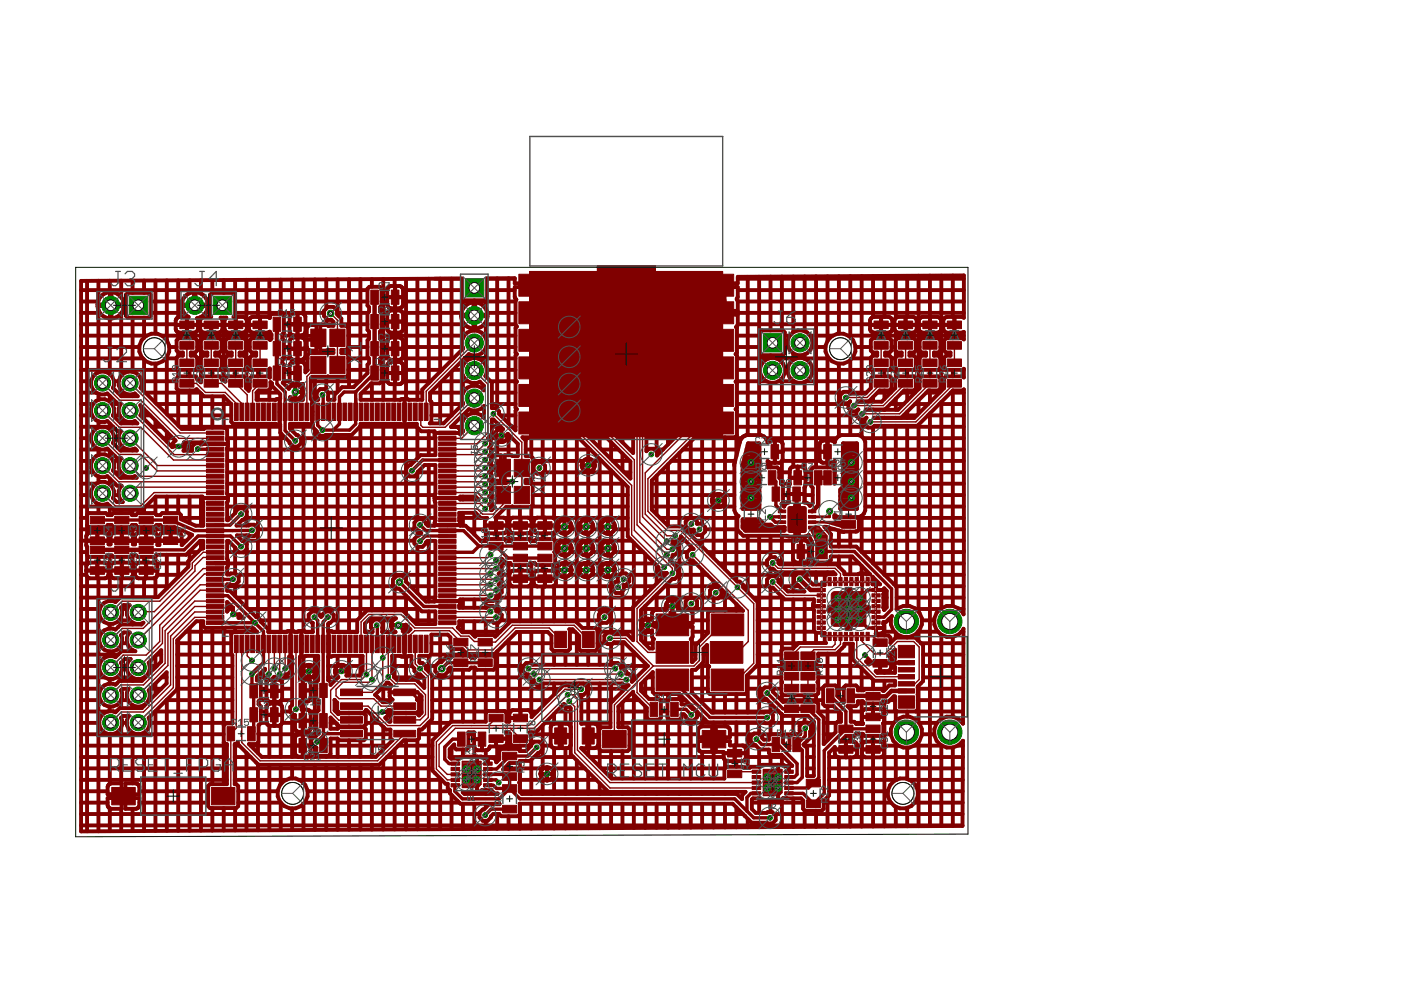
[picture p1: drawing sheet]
<svg xmlns="http://www.w3.org/2000/svg" width="297mm" height="210mm" viewBox="0 0 297 210" stroke-linecap="round" stroke-linejoin="round" font-family="sans-serif">
<g fill="#800000" stroke="#800000" stroke-width=".21">
<path d="M34.7 109.5h3v1.6h-3z"/>
<path d="M34.7 113.8h3v1.6h-3z"/>
<path d="M78.6 77.6h1.6v3h-1.6z"/>
<path d="M83 77.6h1.6v3h-1.6z"/>
<path d="M114 117.5h3v1.6h-3z"/>
<path d="M114 121.9h3v1.6h-3z"/>
<path d="M108.8 117.5h3v1.6h-3z"/>
<path d="M108.8 121.9h3v1.6h-3z"/>
<path d="M57.9 77.6h1.6v3h-1.6z"/>
<path d="M62.3 77.6h1.6v3h-1.6z"/>
<path d="M57.9 72.4h1.6v3h-1.6z"/>
<path d="M62.3 72.4h1.6v3h-1.6z"/>
<path d="M57.9 67.2h1.6v3.1h-1.6z"/>
<path d="M62.3 67.2h1.6v3.1h-1.6z"/>
<path d="M114 115h3v1.6h-3z"/>
<path d="M114 110.6h3v1.6h-3z"/>
<path d="M108.8 115h3v1.6h-3z"/>
<path d="M108.8 110.6h3v1.6h-3z"/>
<path d="M103.7 115h3v1.6h-3z"/>
<path d="M103.7 110.6h3v1.6h-3z"/>
<path d="M67.8 144.9h1.6v3h-1.6z"/>
<path d="M63.4 144.9h1.6v3h-1.6z"/>
<path d="M29.5 109.5h3v1.6h-3z"/>
<path d="M29.5 113.8h3v1.6h-3z"/>
<path d="M67.8 151.3h1.6v3h-1.6z"/>
<path d="M63.4 151.3h1.6v3h-1.6z"/>
<path d="M67.8 156.6h1.6v3h-1.6z"/>
<path d="M63.4 156.6h1.6v3h-1.6z"/>
<path d="M29.5 115.8h3v1.6h-3z"/>
<path d="M29.5 120.2h3v1.6h-3z"/>
<path d="M24.3 115.8h3v1.6h-3z"/>
<path d="M24.3 120.2h3v1.6h-3z"/>
<path d="M19.1 115.8h3v1.6h-3z"/>
<path d="M19.1 120.2h3v1.6h-3z"/>
<path d="M24.3 109.5h3v1.6h-3z"/>
<path d="M24.3 113.8h3v1.6h-3z"/>
<path d="M19.1 109.5h3v1.6h-3z"/>
<path d="M19.1 113.8h3v1.6h-3z"/>
<path d="M53 150.1h1.6v3h-1.6z"/>
<path d="M57.4 150.1h1.6v3h-1.6z"/>
<path d="M53 145h1.6v3h-1.6z"/>
<path d="M57.4 145h1.6v3h-1.6z"/>
<path d="M78.6 61.5h1.6v3h-1.6z"/>
<path d="M83 61.5h1.6v3h-1.6z"/>
<path d="M78.6 66.7h1.6v3h-1.6z"/>
<path d="M83 66.7h1.6v3h-1.6z"/>
<path d="M78.6 72.4h1.6v3h-1.6z"/>
<path d="M83 72.4h1.6v3h-1.6z"/>
<path d="M43.8 91.4h3.7v.8h-3.7z"/>
<path d="M49.7 134.7h.8v3.7h-.8z"/>
<path d="M93 131.6h3.7v.8h-3.7z"/>
<path d="M90 85.5h.8v3.7h-.8z"/>
<path d="M43.8 92.5h3.7v.8h-3.7z"/>
<path d="M43.8 93.7h3.7v.8h-3.7z"/>
<path d="M43.8 94.8h3.7v.9h-3.7z"/>
<path d="M43.8 96h3.7v.8h-3.7z"/>
<path d="M43.8 97.1h3.7v.8h-3.7z"/>
<path d="M43.8 98.3h3.7v.8h-3.7z"/>
<path d="M43.8 99.4h3.7v.8h-3.7z"/>
<path d="M43.8 100.6h3.7v.8h-3.7z"/>
<path d="M43.8 101.7h3.7v.9h-3.7z"/>
<path d="M43.8 102.9h3.7v.8h-3.7z"/>
<path d="M43.8 104h3.7v.8h-3.7z"/>
<path d="M43.8 105.2h3.7v.8h-3.7z"/>
<path d="M43.8 106.3h3.7v.8h-3.7z"/>
<path d="M43.8 107.5h3.7v.8h-3.7z"/>
<path d="M43.8 108.6h3.7v.9h-3.7z"/>
<path d="M43.8 109.8h3.7v.8h-3.7z"/>
<path d="M43.8 110.9h3.7v.8h-3.7z"/>
<path d="M43.8 112.1h3.7v.8h-3.7z"/>
<path d="M43.8 113.2h3.7v.8h-3.7z"/>
<path d="M43.8 114.4h3.7v.8h-3.7z"/>
<path d="M43.8 115.5h3.7v.9h-3.7z"/>
<path d="M43.8 116.7h3.7v.8h-3.7z"/>
<path d="M43.8 117.8h3.7v.8h-3.7z"/>
<path d="M43.8 119h3.7v.8h-3.7z"/>
<path d="M43.8 120.1h3.7v.8h-3.7z"/>
<path d="M43.8 121.3h3.7v.8h-3.7z"/>
<path d="M43.8 122.4h3.7v.9h-3.7z"/>
<path d="M43.8 123.6h3.7v.8h-3.7z"/>
<path d="M43.8 124.7h3.7v.8h-3.7z"/>
<path d="M43.8 125.9h3.7v.8h-3.7z"/>
<path d="M43.8 127h3.7v.8h-3.7z"/>
<path d="M43.8 128.2h3.7v.8h-3.7z"/>
<path d="M43.8 129.3h3.7v.9h-3.7z"/>
<path d="M43.8 130.5h3.7v.8h-3.7z"/>
<path d="M43.8 131.6h3.7v.8h-3.7z"/>
<path d="M50.9 134.7h.8v3.7h-.8z"/>
<path d="M52 134.7h.8v3.7h-.8z"/>
<path d="M53.1 134.7h.9v3.7h-.9z"/>
<path d="M54.3 134.7h.8v3.7h-.8z"/>
<path d="M55.5 134.7h.8v3.7h-.8z"/>
<path d="M56.6 134.7h.8v3.7h-.8z"/>
<path d="M57.8 134.7h.8v3.7h-.8z"/>
<path d="M58.9 134.7h.8v3.7h-.8z"/>
<path d="M60 134.7h.9v3.7h-.9z"/>
<path d="M61.2 134.7h.8v3.7h-.8z"/>
<path d="M62.4 134.7h.8v3.7h-.8z"/>
<path d="M63.5 134.7h.8v3.7h-.8z"/>
<path d="M64.7 134.7h.8v3.7h-.8z"/>
<path d="M65.8 134.7h.8v3.7h-.8z"/>
<path d="M67 134.7h.8v3.7h-.8z"/>
<path d="M68.1 134.7h.8v3.7h-.8z"/>
<path d="M69.3 134.7h.8v3.7h-.8z"/>
<path d="M70.4 134.7h.8v3.7h-.8z"/>
<path d="M71.6 134.7h.8v3.7h-.8z"/>
<path d="M72.7 134.7h.8v3.7h-.8z"/>
<path d="M73.9 134.7h.8v3.7h-.8z"/>
<path d="M75 134.7h.8v3.7h-.8z"/>
<path d="M76.2 134.7h.8v3.7h-.8z"/>
<path d="M77.3 134.7h.8v3.7h-.8z"/>
<path d="M78.5 134.7h.8v3.7h-.8z"/>
<path d="M79.6 134.7h.8v3.7h-.8z"/>
<path d="M80.8 134.7h.8v3.7h-.8z"/>
<path d="M81.9 134.7h.8v3.7h-.8z"/>
<path d="M83.1 134.7h.8v3.7h-.8z"/>
<path d="M84.2 134.7h.8v3.7h-.8z"/>
<path d="M85.4 134.7h.8v3.7h-.8z"/>
<path d="M86.5 134.7h.8v3.7h-.8z"/>
<path d="M87.7 134.7h.8v3.7h-.8z"/>
<path d="M88.8 134.7h.8v3.7h-.8z"/>
<path d="M90 134.7h.8v3.7h-.8z"/>
<path d="M93 130.5h3.7v.8h-3.7z"/>
<path d="M93 129.3h3.7v.9h-3.7z"/>
<path d="M93 128.2h3.7v.8h-3.7z"/>
<path d="M93 127h3.7v.8h-3.7z"/>
<path d="M93 125.9h3.7v.8h-3.7z"/>
<path d="M93 124.7h3.7v.8h-3.7z"/>
<path d="M93 123.6h3.7v.8h-3.7z"/>
<path d="M93 122.4h3.7v.9h-3.7z"/>
<path d="M93 121.3h3.7v.8h-3.7z"/>
<path d="M93 120.1h3.7v.8h-3.7z"/>
<path d="M93 119h3.7v.8h-3.7z"/>
<path d="M93 117.8h3.7v.8h-3.7z"/>
<path d="M93 116.7h3.7v.8h-3.7z"/>
<path d="M93 115.5h3.7v.9h-3.7z"/>
<path d="M93 114.4h3.7v.8h-3.7z"/>
<path d="M93 113.2h3.7v.8h-3.7z"/>
<path d="M93 112.1h3.7v.8h-3.7z"/>
<path d="M93 110.9h3.7v.8h-3.7z"/>
<path d="M93 109.8h3.7v.8h-3.7z"/>
<path d="M93 108.6h3.7v.9h-3.7z"/>
<path d="M93 107.5h3.7v.8h-3.7z"/>
<path d="M93 106.3h3.7v.8h-3.7z"/>
<path d="M93 105.2h3.7v.8h-3.7z"/>
<path d="M93 104h3.7v.8h-3.7z"/>
<path d="M93 102.9h3.7v.8h-3.7z"/>
<path d="M93 101.7h3.7v.9h-3.7z"/>
<path d="M93 100.6h3.7v.8h-3.7z"/>
<path d="M93 99.4h3.7v.8h-3.7z"/>
<path d="M93 98.3h3.7v.8h-3.7z"/>
<path d="M93 97.1h3.7v.8h-3.7z"/>
<path d="M93 96h3.7v.8h-3.7z"/>
<path d="M93 94.8h3.7v.9h-3.7z"/>
<path d="M93 93.7h3.7v.8h-3.7z"/>
<path d="M93 92.5h3.7v.8h-3.7z"/>
<path d="M93 91.4h3.7v.8h-3.7z"/>
<path d="M88.8 85.5h.8v3.7h-.8z"/>
<path d="M87.7 85.5h.8v3.7h-.8z"/>
<path d="M86.5 85.5h.8v3.7h-.8z"/>
<path d="M85.4 85.5h.8v3.7h-.8z"/>
<path d="M84.2 85.5h.8v3.7h-.8z"/>
<path d="M83.1 85.5h.8v3.7h-.8z"/>
<path d="M81.9 85.5h.8v3.7h-.8z"/>
<path d="M80.8 85.5h.8v3.7h-.8z"/>
<path d="M79.6 85.5h.8v3.7h-.8z"/>
<path d="M78.5 85.5h.8v3.7h-.8z"/>
<path d="M77.3 85.5h.8v3.7h-.8z"/>
<path d="M76.2 85.5h.8v3.7h-.8z"/>
<path d="M75 85.5h.8v3.7h-.8z"/>
<path d="M73.9 85.5h.8v3.7h-.8z"/>
<path d="M72.7 85.5h.8v3.7h-.8z"/>
<path d="M71.6 85.5h.8v3.7h-.8z"/>
<path d="M70.4 85.5h.8v3.7h-.8z"/>
<path d="M69.3 85.5h.8v3.7h-.8z"/>
<path d="M68.1 85.5h.8v3.7h-.8z"/>
<path d="M67 85.5h.8v3.7h-.8z"/>
<path d="M65.8 85.5h.8v3.7h-.8z"/>
<path d="M64.7 85.5h.8v3.7h-.8z"/>
<path d="M63.5 85.5h.8v3.7h-.8z"/>
<path d="M62.4 85.5h.8v3.7h-.8z"/>
<path d="M61.2 85.5h.8v3.7h-.8z"/>
<path d="M60 85.5h.9v3.7h-.9z"/>
<path d="M58.9 85.5h.8v3.7h-.8z"/>
<path d="M57.8 85.5h.8v3.7h-.8z"/>
<path d="M56.6 85.5h.8v3.7h-.8z"/>
<path d="M55.5 85.5h.8v3.7h-.8z"/>
<path d="M54.3 85.5h.8v3.7h-.8z"/>
<path d="M53.1 85.5h.9v3.7h-.9z"/>
<path d="M52 85.5h.8v3.7h-.8z"/>
<path d="M50.9 85.5h.8v3.7h-.8z"/>
<path d="M49.7 85.5h.8v3.7h-.8z"/>
<path d="M83.5 154.9h4.6v1.4h-4.6z"/>
<path d="M83.5 151.9h4.6v1.4h-4.6z"/>
<path d="M83.5 149h4.6v1.4h-4.6z"/>
<path d="M83.5 146.1h4.6v1.4h-4.6z"/>
<path d="M72.2 146.1h4.7v1.4h-4.7z"/>
<path d="M72.2 149h4.7v1.4h-4.7z"/>
<path d="M72.2 151.9h4.7v1.4h-4.7z"/>
<path d="M72.2 154.9h4.7v1.4h-4.7z"/>
<path d="M171.4 109.3h1.6v.6h-1.6z"/>
<path d="M171.4 110.4h1.6v.6h-1.6z"/>
<path d="M171.4 111.6h1.6v.6h-1.6z"/>
<path d="M171.4 108.1h1.6v.6h-1.6z"/>
<path d="M165 108.1h1.6v.6h-1.6z"/>
<path d="M165 109.3h1.6v.6h-1.6z"/>
<path d="M165 111.6h1.6v.6h-1.6z"/>
<path d="M165 110.4h1.6v.6h-1.6z"/>
<path d="M158.5 99.8h1.6v3h-1.6z"/>
<path d="M162.9 99.8h1.6v3h-1.6z"/>
<path d="M174.6 99.8h1.7v3h-1.7z"/>
<path d="M179 99.8h1.6v3h-1.6z"/>
<path d="M168.3 99.8h1.6v3h-1.6z"/>
<path d="M172.7 99.8h1.6v3h-1.6z"/>
<path d="M163.7 103.3h1.6v3h-1.6z"/>
<path d="M168.1 103.3h1.6v3h-1.6z"/>
<path d="M179 94.3h1.6v3h-1.6z"/>
<path d="M174.6 94.3h1.7v3h-1.7z"/>
<path d="M159.1 94.3h1.6v3h-1.6z"/>
<path d="M163.5 94.3h1.6v3h-1.6z"/>
<path d="M173.4 115.4h1.6v3h-1.6z"/>
<path d="M169 115.4h1.6v3h-1.6z"/>
<path d="M178.4 110.4h3v1.6h-3z"/>
<path d="M178.4 106h3v1.6h-3z"/>
<path d="M157.7 106h3v1.6h-3z"/>
<path d="M157.7 110.4h3v1.6h-3z"/>
<path d="M110 58.1h4.7v4.7h-4.7z"/>
<path d="M110 64h4.7v4.6h-4.7z"/>
<path d="M110 69.8h4.7v4.7h-4.7z"/>
<path d="M110 75.7h4.7v4.6h-4.7z"/>
<path d="M110 81.5h4.7v4.7h-4.7z"/>
<path d="M110 87.4h4.7v4.6h-4.7z"/>
<path d="M150.9 87.4h4.7v4.6h-4.7z"/>
<path d="M150.9 81.5h4.7v4.7h-4.7z"/>
<path d="M150.9 75.7h4.7v4.6h-4.7z"/>
<path d="M150.9 69.8h4.7v4.7h-4.7z"/>
<path d="M150.9 64h4.7v4.6h-4.7z"/>
<path d="M150.9 58.1h4.7v4.7h-4.7z"/>
<path d="M184.9 128.2h1.7v.7h-1.7z"/>
<path d="M184.9 129.3h1.7v.7h-1.7z"/>
<path d="M184.9 127.1h1.7v.6h-1.7z"/>
<path d="M184.9 125.9h1.7v.7h-1.7z"/>
<path d="M184.9 130.5h1.7v.7h-1.7z"/>
<path d="M184.9 131.7h1.7v.6h-1.7z"/>
<path d="M184.9 132.8h1.7v.7h-1.7z"/>
<path d="M184.9 124.8h1.7v.6h-1.7z"/>
<path d="M173.2 124.8h1.8v.6h-1.8z"/>
<path d="M173.2 125.9h1.8v.7h-1.8z"/>
<path d="M173.2 127.1h1.8v.6h-1.8z"/>
<path d="M173.2 128.2h1.8v.7h-1.8z"/>
<path d="M173.2 129.3h1.8v.7h-1.8z"/>
<path d="M173.2 130.5h1.8v.7h-1.8z"/>
<path d="M173.2 131.7h1.8v.6h-1.8z"/>
<path d="M173.2 132.8h1.8v.7h-1.8z"/>
<path d="M175.6 134.1h.6v1.7h-.6z"/>
<path d="M176.7 134.1h.7v1.7h-.7z"/>
<path d="M177.9 134.1h.6v1.7h-.6z"/>
<path d="M179 134.1h.7v1.7h-.7z"/>
<path d="M180.2 134.1h.6v1.7h-.6z"/>
<path d="M181.3 134.1h.7v1.7h-.7z"/>
<path d="M182.5 134.1h.6v1.7h-.6z"/>
<path d="M183.6 134.1h.7v1.7h-.7z"/>
<path d="M183.6 122.4h.7v1.8h-.7z"/>
<path d="M182.5 122.4h.6v1.8h-.6z"/>
<path d="M181.3 122.4h.7v1.8h-.7z"/>
<path d="M180.2 122.4h.6v1.8h-.6z"/>
<path d="M179 122.4h.7v1.8h-.7z"/>
<path d="M177.9 122.4h.6v1.8h-.6z"/>
<path d="M176.7 122.4h.7v1.8h-.7z"/>
<path d="M175.6 122.4h.6v1.8h-.6z"/>
<path d="M190.5 143h3.4v1h-3.4z"/>
<path d="M190.5 141.5h3.4v1h-3.4z"/>
<path d="M190.5 144.5h3.4v1h-3.4z"/>
<path d="M190.5 140h3.4v1h-3.4z"/>
<path d="M190.5 146h3.4v1h-3.4z"/>
<path d="M190.5 147.5h3.4v2.7h-3.4z"/>
<path d="M190.5 136.8h3.4v2.7h-3.4z"/>
<path d="M179.6 146h1.6v3h-1.6z"/>
<path d="M175.2 146h1.6v3h-1.6z"/>
<path d="M185.1 135.4h3v1.7h-3z"/>
<path d="M185.1 139.8h3v1.6h-3z"/>
<path d="M183.6 146.8h3v1.6h-3z"/>
<path d="M183.6 151.2h3v1.6h-3z"/>
<path d="M177.8 153.7h3v1.6h-3z"/>
<path d="M177.8 158.1h3v1.6h-3z"/>
<path d="M183.6 153.7h3v1.6h-3z"/>
<path d="M183.6 158.1h3v1.6h-3z"/>
<path d="M166.3 149.5h3.1v1.6h-3.1z"/>
<path d="M166.3 145.1h3.1v1.6h-3.1z"/>
<path d="M169.8 149.5h3v1.6h-3z"/>
<path d="M169.8 145.1h3v1.6h-3z"/>
<path d="M169.8 138.2h3v1.6h-3z"/>
<path d="M169.8 142.6h3v1.6h-3z"/>
<path d="M166.3 142.6h3.1v1.6h-3.1z"/>
<path d="M166.3 138.2h3.1v1.6h-3.1z"/>
<path d="M102.5 163.9h1.9v.6h-1.9z"/>
<path d="M102.5 165h1.9v.7h-1.9z"/>
<path d="M102.5 162.7h1.9v.7h-1.9z"/>
<path d="M102.5 161.6h1.9v.6h-1.9z"/>
<path d="M102.5 166.2h1.9v.6h-1.9z"/>
<path d="M95.6 166.2h1.9v.6h-1.9z"/>
<path d="M95.6 165h1.9v.7h-1.9z"/>
<path d="M95.6 163.9h1.9v.6h-1.9z"/>
<path d="M95.6 162.7h1.9v.7h-1.9z"/>
<path d="M95.6 161.6h1.9v.6h-1.9z"/>
<path d="M101.4 155.2h1.6v3h-1.6z"/>
<path d="M97 155.2h1.6v3h-1.6z"/>
<path d="M106.6 170.8h3v1.6h-3z"/>
<path d="M106.6 166.4h3v1.6h-3z"/>
<path d="M106.6 159.5h3v1.6h-3z"/>
<path d="M106.6 163.9h3v1.6h-3z"/>
<path d="M166.4 165.6h1.8v.7h-1.8z"/>
<path d="M166.4 166.7h1.8v.7h-1.8z"/>
<path d="M166.4 164.4h1.8v.7h-1.8z"/>
<path d="M166.4 163.3h1.8v.7h-1.8z"/>
<path d="M166.4 167.9h1.8v.7h-1.8z"/>
<path d="M159.5 167.9h1.8v.7h-1.8z"/>
<path d="M159.5 166.7h1.8v.7h-1.8z"/>
<path d="M159.5 165.6h1.8v.7h-1.8z"/>
<path d="M159.5 164.4h1.8v.7h-1.8z"/>
<path d="M159.5 163.3h1.8v.7h-1.8z"/>
<path d="M154.3 158.9h3v1.6h-3z"/>
<path d="M154.3 163.3h3v1.6h-3z"/>
<path d="M170.9 165.2h3v1.6h-3z"/>
<path d="M170.9 169.6h3v1.6h-3z"/>
<path d="M163.7 156.4h1.6v3h-1.6z"/>
<path d="M168.1 156.4h1.6v3h-1.6z"/>
<path d="M127.8 154.9h5v3.7h-5z"/>
<path d="M148.9 154.9h5v3.7h-5z"/>
<path d="M137.8 148.9h1.6v3h-1.6z"/>
<path d="M142.2 148.9h1.6v3h-1.6z"/>
<path d="M44.8 167h5v3.6h-5z"/>
<path d="M23.7 167h5v3.6h-5z"/>
<path d="M48.1 154.1h1.6v3h-1.6z"/>
<path d="M52.5 154.1h1.6v3h-1.6z"/>
<path d="M139.1 136h6.9v4.6h-6.9z"/>
<path d="M150.6 136h6.9v4.6h-6.9z"/>
<path d="M139.1 130.2h6.9v4.6h-6.9z"/>
<path d="M139.1 141.9h6.9v4.6h-6.9z"/>
<path d="M150.8 141.9h6.9v4.6h-6.9z"/>
<path d="M150.8 130.2h6.9v4.6h-6.9z"/>
<path d="M117.6 133.9h2.5v3.4h-2.5z"/>
<path d="M123.4 133.9h2.6v3.4h-2.6z"/>
<path d="M123.4 154.3h2.6v3.5h-2.6z"/>
<path d="M117.6 154.3h2.5v3.5h-2.5z"/>
<path d="M96.2 139.7h3v1.6h-3z"/>
<path d="M96.2 135.3h3v1.6h-3z"/>
<path d="M101.4 139.7h3v1.6h-3z"/>
<path d="M101.4 135.3h3v1.6h-3z"/>
<path d="M103.7 151.4h3v1.6h-3z"/>
<path d="M103.7 155.8h3v1.6h-3z"/>
<path d="M108.8 151.4h3v1.6h-3z"/>
<path d="M108.8 155.8h3v1.6h-3z"/>
<path d="M69.9 69.8h3.3v3.7h-3.3z"/>
<path d="M65.9 69.8h3.2v3.7h-3.2z"/>
<path d="M69.9 75.5h3.3v3.7h-3.3z"/>
<path d="M65.9 75.5h3.2v3.7h-3.2z"/>
<path d="M109 97.4h3.2v3.7h-3.2z"/>
<path d="M105 97.4h3.2v3.7h-3.2z"/>
<path d="M109 103.1h3.2v3.7h-3.2z"/>
<path d="M105 103.1h3.2v3.7h-3.2z"/>
<path d="M38.1 72.4h3v1.6h-3z"/>
<path d="M38.1 68.1h3v1.6h-3z"/>
<path d="M43.3 72.4h3v1.6h-3z"/>
<path d="M43.3 68.1h3v1.6h-3z"/>
<path d="M48.5 72.4h3v1.6h-3z"/>
<path d="M48.5 68.1h3v1.6h-3z"/>
<path d="M53.6 72.4h3v1.6h-3z"/>
<path d="M53.6 68.1h3v1.6h-3z"/>
<path d="M38.1 80.5h3v1.6h-3z"/>
<path d="M38.1 76.1h3v1.6h-3z"/>
<path d="M43.3 80.5h3v1.6h-3z"/>
<path d="M43.3 76.1h3v1.6h-3z"/>
<path d="M48.5 80.5h3v1.6h-3z"/>
<path d="M48.5 76.1h3v1.6h-3z"/>
<path d="M53.6 80.5h3v1.6h-3z"/>
<path d="M53.6 76.1h3v1.6h-3z"/>
<path d="M185.3 72.4h3v1.6h-3z"/>
<path d="M185.3 68.1h3v1.6h-3z"/>
<path d="M190.5 72.4h3v1.6h-3z"/>
<path d="M190.5 68.1h3v1.6h-3z"/>
<path d="M195.7 72.4h3v1.6h-3z"/>
<path d="M195.7 68.1h3v1.6h-3z"/>
<path d="M200.9 72.4h3v1.6h-3z"/>
<path d="M200.9 68.1h3v1.6h-3z"/>
<path d="M185.3 80.5h3v1.6h-3z"/>
<path d="M185.3 76.1h3v1.6h-3z"/>
<path d="M190.5 80.5h3v1.6h-3z"/>
<path d="M190.5 76.1h3v1.6h-3z"/>
<path d="M195.7 80.5h3v1.6h-3z"/>
<path d="M195.7 76.1h3v1.6h-3z"/>
<path d="M200.9 80.5h3v1.6h-3z"/>
<path d="M200.9 76.1h3v1.6h-3z"/>
</g>
<g fill="#800000" stroke="#800000" stroke-width=".21">
<path d="M167.1 107.6l.3-.2h3.2l.3 .2v4.9l-.2 .4h-3.3l-.3-.2z" fill-rule="evenodd"/>
<path d="M176.4 125.6l.6-.2h5.9a.74 .74 0 0 1 .7 .8v5.9a.74 .74 0 0 1-.7 .7h-5.9a.74 .74 0 0 1-.8-.7v-5.9z" fill-rule="evenodd"/>
</g>
<g fill="none" stroke="#800000" stroke-width=".3">
<path d="M39.6 73.2v3.7M44.8 73.2v3.7M50 73.2v3.7M55.1 73.2v3.7M67.5 77.4l-2.4 2.4v7.5M70.1 66.5l1.4 1.4v9.5M100.6 78.6l2.8 2.8v10.4l-2.3 2.3h-6.3M100.6 72.7l-10.2 10.3v4.3M112.3 78h8.6l14.2 14.1v19.2l6.3 6.3M112.3 66.3h13.2l10.7 10.8v32.5l5.2 5.1M112.3 72.2h8.9l14.5 14.4v24.1l5.7 5.8h1.2M186.8 73.2v3.7"/>
<path d="M192 73.2v3.7M197.2 73.2v3.7M202.4 73.2v3.7M21.7 92.9l3.5 3.5h4.6l3.5 3.4h12.3M21.7 98.7l3.4 3.5h20.5M21.7 81.2l3.7 3.7h4.4l8.1 8h7.7M21.7 87.1l3.6 3.5h4.5l7 6.9h8.8M27.6 87.1l9.3 9.3h8.7M27.6 92.9l5.8 5.8h12.2M27.6 98.7l2.2 2.3h15.8M27.6 81.2l10.6 10.6h7.4M39.6 81.3h2l2 1.9h4.2l2.3 2.4v1.7"/>
<path d="M44.8 81.3h2.2l4.1 4.1v1.8l.2 .1M50 81.3l2.4 2.4v3.6M55.1 81.3l-1.5 1.6v4.4M100.6 90.3l-2.7 2.6h-3.1M100.6 84.4l-6.2 6.2h-4.8l-.4-.4v-2.9M102.9 94l-1.2 1.2h-6.9M102.9 95.8l-.6 .6h-7.5M102.9 97.5l-1.2 1.2h-6.9M102.9 99.2l-.6 .6h-7.5M104.6 87.7l6 6.1v11.2M112.3 89.7h8.4l13.2 13.2v10.5l6.9 6.9M112.3 83.8h8.5l13.7 13.7v15l8.1 8v1.1l-7.5 7.4v7l2.3 2.3h5.2"/>
<path d="M153.2 89.7h-4l-11.8 11.8v6.9l4 4.1h2.9l15.5 15.5v12.6l-3.4 3.5-2.2 .1M153.2 83.8l-16.4 16.5v8.7l4.6 4.6h1.7M186.8 81.3l-3 3h-4.5M192 81.3l-4.7 4.7h-6.2M197.2 81.3l-6.5 6.4h-7.9M202.4 81.3l-8.2 8.2h-9.7M45.6 103.3h-16.7l-1.3 1.3M45.6 104.4h-12.9l-2.9 2.9h-5.4l-2.7-2.7M45.6 118.2h-2.5l-1.8 1.7v1.2l-8.6 8.6h-3.2l-.2 .2M45.6 117.1h-2.5l-2.3 2.3v1.1l-6.9 7h-8l-2.4 2.4M94.8 102.2h7.5l.6 .5M94.8 103.3h7l1.1 1.1"/>
<path d="M94.8 104.4h6.4l1.7 1.7M94.8 106.7h7l1.1 1.1M102.9 100.9l-8.1 .1M104 117.6l-.6 .6h-8.6M105.2 118.8l-.7 .6h-9.7M106.6 105v2l-2 2h-2.3l-1.1-1.1h-6.4M146.9 117.6l11.7 11.8v6.6l-2.2 2.3h-2.3M163.8 119.4l1.2 1.1h12.1l1.1 1.1v1.7M171.5 111.7h2.1l1.7 1.9v4.8h-2.3v-3.7zM171.6 111.7h2.1M171.7 112h2.2M171.8 112.2h2.3"/>
<path d="M171.9 112.5h2.4M172 112.7h2.5M172.2 113h2.6M172.3 113.2h2.7M172.4 113.5h2.8M172.5 113.7h2.8M172.7 114h2.6M172.8 114.3h2.5M172.9 114.5h2.4M173 118.3h2.3M173 118.1h2.3M173 117.8h2.3"/>
<path d="M173 117.6h2.3M173 117.3h2.3M173 117.1h2.3M173 116.8h2.3M173 116.6h2.3M173 116.3h2.3M173 116h2.3M173 115.8h2.3M173 115.5h2.3M173 115.3h2.3M173 115h2.3M173 114.8h2.3"/>
<path d="M174.8 110.7h6.3v1.2h-2.3zM175.5 110.9h5.6M176.4 111.2h4.7M177.2 111.4h3.9M178.2 111.7h2.9M45.6 130.9h-4.3l-4.6 4.5v10.4l-7.4 7.4M45.6 124h-3.2l-8.5 8.6v3.4l-2.9 2.9h-4.9l-2.6 2.6M45.6 121.7h-2.3l-14 14M45.6 120.5h-2.5l-12.7 12.7h-4.5l-2.4 2.5M45.6 128.6h-4.3l-5.7 5.7v6.8l-6.3 6.3M45.6 127.4h-4.3l-6.3 6.3v6.9l-4.6 4.6h-4.8l-2.1 2.2M45.6 125.1h-3.2l-8 8v3.3l-5.1 5.1"/>
<path d="M45.6 129.8h-4.3l-5.1 5.1v10.3l-5.8 5.8h-4.7l-2.2 2.2M50.1 136.5v17.9l-1.2 1.2v11.6l-1.6 1.6M51.3 136.5v20.9l3.8 3.9h25l5.7-5.7M52.4 136.5v2.5l1 1M57 136.5v6.4M58.2 136.5v5.3M59.3 136.5v6.4M60.5 136.5v5.3M62.8 136.5v13.9M77.7 136.5v6.5l-1.1 1.1h-4.2l-2.3 2.3v4.6l1.7 1.7 2.7-.1M78.9 136.5v7.6l-.6 .6h-5.6l-1.5 1.4v1.4l.7 .6h7.3l1.6 1.6h5M81.2 136.5v8l-2.3 2.3h-4.4"/>
<path d="M82.3 136.5v7l1.5 1.5h4.1l2.3 2.3v4.2l-1.1 1.1h-3.3M88.1 136.5v4.3l2.7 2.7v8.6l-1.7 1.7h-6.9l-4.2-4.1h-3.5M94.8 124h9.2M104 129.7l-9.2 .1M104 126.2l-9.2 .1M104 124h.1M104 121.6l-9.2 .1M105.2 130.9h-10.4M105.2 125.1h-10.4M105.2 122.8l-10.4 .1M105.2 120.5h-10.4M118.9 135.6l-2.4-2.5h-7.3l-4.7 4.7h-5.1l-4.1-4.1h-7.4l-1 1v1.8"/>
<path d="M124.7 135.6l-3-3h-13.1l-3.5 3.5-4.5-.1-1.2-1.1h-1.7l-1.7-1.8h-8.1l-2.9-2.8h-6.9l-1.5 1.6v4.6M129.3 135.3h3.4l5.8 5.9M154.2 132.5h-1.2l-4.7 4.7v2.8l-1.1 1.2h-8.7M163.8 123.4l2.9 2.8h7.4M177.1 134.9v1.7l-.6 .6h-6.8l-1.8 1.8M178.2 134.9v1.7l-1.1 1.2h-4.5l-1.3 1.2M181.7 134.9v4.6l4 4h6.5M182.8 134.9v1.1l2.6 2.7h2.2l2.7-2.7h3.4l1.2 1.2v6.9l-.9 .9h-1.8M184 134.9h1l1.6 1.3M62.8 150.4h-.1M105.2 152.2l-1.6 1.6M108.2 154.4l2.1 2.2"/>
<path d="M112.1 141.8h18.4M113.2 142.9h18.4M114.4 144.1h18.4M120.7 148.7l1.2 1.1v9.8l7.4 7.5h31.1M123.2 146.1h-3.4l-7.7 7.7h-16.1l-3.5 3.5v5.7l2.3 2.4h1.7M135.1 144.7v2.1l3.5 3.6M138.5 141.2l-8.2 8.3v7.2l1.3-1.3M167.9 143.4v2.5M171.3 143.4v2.5M96.5 164.2h-1.7l-1.7-1.7v-4.6l3.4-3.5h16.7l7.2-7.1h1.2l.8 .8v10.9l6.9 6.9h31.1M98 161.4h4v4.9l-.7 .7h-3.3zM98 166.8h3.5"/>
<path d="M98 166.5h3.8M98 166.2h4M98 166h4M98 165.7h4M98 165.4h4M98 165.2h4M98 164.9h4M98 164.7h4M98 164.4h4M98 164.1h4M98 163.9h4M98 163.6h4"/>
<path d="M98 163.4h4M98 163.1h4M98 162.8h4M98 162.6h4M98 162.3h4M98 162.1h4M98 161.8h4M98 161.5h4M160.4 163.6h-4.2l-.4 .5M161.9 166.8h3.9M161.9 166.5h3.9M161.9 166.2h3.9"/>
<path d="M161.9 166h3.9M161.9 165.7h3.9M161.9 165.4h3.9M161.9 165.2h3.9M161.9 164.9h3.9M161.9 164.7h3.9M161.9 164.4h3.9M161.9 164.1h3.9M161.9 163.9h3.9M161.9 163.6h3.9M161.9 163.4h3.9M161.9 163.2h3.9v4.8l-.7 .7h-3.2z"/>
<path d="M161.9 168.6h3.3M161.9 168.3h3.6M161.9 168h3.9M161.9 167.8h3.9M161.9 167.5h3.9M161.9 167.3h3.9M161.9 167h3.9"/>
</g>
<g fill="none" stroke="#800000" stroke-width=".95">
<path d="M58.7 68.7v10.4M79.4 63v16.1M157.5 99.8h3.5M157.5 98.9h3.5M157.7 98h3.3M157.9 97.1h3.1M158.1 96.2h2.9M158.3 95.2h2.7M158.6 94.4h2.4M158.6 94h2.4v13.8h-3.5v-9.1zM178.8 94h2.9v13.8h-3.5v-4l.6-.5zM178.8 99.8h2.9"/>
<path d="M178.8 98.9h2.9M178.8 98h2.9M178.8 97.1h2.9M178.8 96.2h2.9M178.8 95.2h2.9M178.8 94.4h2.9M20.6 116.6h10.4M157.5 107h3.5M157.5 106.1h3.5M157.5 105.2h3.5M157.5 104.3h3.5M157.5 103.4h3.5"/>
<path d="M157.5 102.5h3.5M157.5 101.6h3.5M157.5 100.7h3.5M157.5 110.2h3.5l1.1 1.1h1.3l.5 .5h2.4v.7h-8.2l-.6-.6zM157.5 111.5h6.1M157.5 110.6h3.9M158 112.4h8.3M175.5 101.3h-2v5.8l-1.3 1.3M178.2 107h3.5M178.2 106.1h3.5M178.2 105.2h3.5M178.2 104.3h3.5"/>
<path d="M178.6 103.4h3.1M178.8 102.5h2.9M178.8 101.6h2.9M178.8 100.7h2.9M169.6 122.8l2.3 2.3h2.2M55.1 141.2l-1.7 1.7M167.9 150.3h3.4M192.2 146.5h-3.2l-1.1 1.1-7.5-.1"/>
</g>
<g fill="none" stroke="#800000" stroke-width=".72">
<path d="M58.7 79.1v2.3l1.8 1.7v8.2l2.1 2.2M79.4 79.1l-4 4h-2.4l-1 1v5.8l-1.3 1.3M41.9 95.2h3.7M68.4 83.7l.1 .1v3.5M75.4 83.1v6.8l-1.3 1.3h-5.7l-1-1v-2.9M94.8 97.5h-5.2l-2.2 2.3M20.6 110.3h15.6l5.1 2.2h12.1M51.1 115.9l-2.2-2.3h-6.9l-2.9 3h-8.1M51.1 109l-2.3 2.3h-3.2M89.1 111.3l1.2 1.2h8l3.3 3.3M94.8 113.6h-4.6l-1.1 1.1M101.6 115.8h13.9"/>
<path d="M101.6 115.8l-1.4 1.3h-5.4M105.2 115.8l2.5 2.5h7.8M163.7 101.3l.8 .8v5l1.3 1.3M165.8 109.6h-2.5l1.1 1.1h1.4M174.2 116.9h6.9l7.9 8v4.3l-1.6 1.7h-1.7M45.6 126.3h2.7l7.6 7.6v6.6l-.8 .7M45.6 132h8.4M49.4 122.8l-3.8 .1M66.7 130.9l.7 .7v4.9M69.5 130.9l-1 1 .1 26.2M79.9 132.6l.1 .1v3.8M84.5 132.6l1.3 1.3v2.6"/>
<path d="M84.7 123.4l5.2 5.2h4.9M179.9 129.1l4.1 4h2.2M182.2 129.1l.6 .6h2.9M182.8 123.3v2.9l-.6 .6 1.8-1.7h1.7M183.4 138.9l1.7 1.7h1.5M53.3 143l.1-.1v3.2l.4 .4v8.6l-.5 .5M74.5 155.6h-5.5l-1.8 1.7M97.8 156.7h-1.8l-1.7 1.7v2.6l.9 .9h1.3M102.9 140.5h-8l-1.2 1.3M113.8 158.5l-1.8 1.8h-3.9l-2.8 2.7h-1.9M142.6 144.2l7.9 7.9h12.2M143 150.4h2.4l1.2 1.2"/>
<path d="M160.4 156.7l1.1 1.2h3.5l4 4v2.3l-.6 .6h-1.1M162.7 146.9l3.3 3.4h1.9M170.7 154.4v1.6l-1.8 1.9 1.2 1.2v5.7l-1.1 1.1h-1.7M171.3 150.3l2.3 2.3v12.3l-2.2 2.2h-4.1M176 147.5l3.3 3.4v3.6M179.3 154.5l-4.5 4.6v9.1l-2.2 2.2-2.3-2.2h-3M179.3 154.5h5.8M96.5 166.5l-.1 1.3 1.6 1.6h7.9l2.2-2.2M103.4 164.2h4.2l.5 .5v2.5M103.4 166.5h1.2l.7 .7h2.8M103.4 165.4h1.8l.5 .5M108.1 167.2l2.1 2.2h45.6l2.6 2.6"/>
<path d="M108.1 171.6h-4l-1.2 1.2M158.4 172l1.4 1.4h3.5M160.4 168.2h-1.2l-.8 .9v2.9"/>
</g>
<path d="M172.2 110.7h7.7v.5M175.9 108.4v1.2h-3.7M85.8 146.8h1.4l1.9 1.9" fill="none" stroke="#800000" stroke-width=".59"/>
<g fill="none" stroke="#800000" stroke-width=".83">
<path d="M18.5 59.5v53.8M20.9 59.5v4.2M23.3 59.5v2.4M25.7 59.5v3.6M28.1 59.5v2.6M30.5 59.5v2.6M33 59.5v11.3M35.4 59.4v12.7M37.8 59.4v7.9M40.2 59.4v2.8M42.6 59.4v2.9M45 59.4v2.7"/>
<path d="M47.4 59.4v2.7M49.8 59.4v7.8M52.3 59.3v8.4M54.7 59.3v7.9M57.1 59.3v8M59.5 59.3v7.3M61.9 59.3v7.2M64.3 59.3v7.2M66.8 59.2v9.7M69.2 59.2v6.2M71.6 59.2v7.6M74 59.2v22.9"/>
<path d="M76.4 59.2v21.4M78.8 59.2v1.6M81.3 59.2v25.6M83.7 59.1v1.5M86.1 59.1v25.5M88.5 59.1v25.7M90.9 59.1v22.1M92.2 59.1h5.8M93.3 59.1v19.7M95.7 59.1v17.3M103.2 59.1h5.9M105.4 59v27.8"/>
<path d="M107.8 59v30.8M115.5 59.1h10.7M117.5 58.9v6.6M119.9 58.9v6.6M122.3 58.9v6.6M124.7 58.9v6.6M139.3 59.1h10.7M141.6 58.8v35.5M144 58.8v33M146.5 58.8v30.6M148.9 58.7v28.3M156.4 59.1h48"/>
<path d="M158.5 58.7v33.5M161 58.7v33.5M163.4 58.7v11.4M165.8 58.6v11.5M168.2 58.6v11.8M170.6 58.6v11.7M173 58.6v40.5M175.5 58.6v13.7M177.9 58.6v12.2M180.3 58.5v13M182.7 58.5v24.9M185.1 58.5v8.7"/>
<path d="M187.5 58.5v8.7M189.9 58.5v8.9M192.3 58.5v8.7M194.8 58.5v24M197.2 58.4v13.3M199.6 58.4v24.5M202 58.4v8.8M17.2 78.4h40M17.2 68.7h20.1M17.2 76h13.1M17.2 73.6h12.3M17.2 71.2h13.9"/>
<path d="M17.2 66.3h4M17.2 63.9h3.6M17.2 61.5h60.7M20.9 64.6v.3M20.9 65.8v13.2M23.3 61.9a2.78 2.78 0 0 0-2.6 2.7h5.6a2.77 2.77 0 0 0-2.7-2.7v5.6a2.77 2.77 0 0 0 2.7-2.6h-5.6a2.78 2.78 0 0 0 2.6 2.6M23.3 61.9v5.6M23.3 64.6v.3M23.3 67.5v11.9M23.3 66.3h.3M23.3 63.9h.3M25.7 64.6v.3"/>
<path d="M25.7 66.4v13.3M25.8 66.3h.9M26.1 63.9h.6M27.1 62.1h4.4l.4 .4v4.5l-.4 .4h-4.4l-.4-.4v-4.5zM28.1 78.8a2.45 2.45 0 0 0-3 2.7 2.45 2.45 0 0 0 3.5 1.9l.6 .6h-3.5M28.1 78.8a2.4 2.4 0 0 1 1.7 3.4l8.7 8.8h4.7l.3-.3h4.3l.4 .4v2.1M28.1 67.4v11.4M30.5 67.4v4.2M30.5 76.2v6.8M31.9 66.3h7.1M31.9 63.9h6.7M33 77.1v8.3"/>
<path d="M34.3 71.2h23.3M35.1 76h2.3M35.4 75.8v12M35.9 73.6h1.5M37.3 68.9h4.7M37.8 68.9h.1M37.8 70.5v1.3M37.8 74.7v.8M37.8 78.4v1.4M37.8 78.4l-.4-.4v-2.2l.4-.4h1v-.7h-1l-.4-.4v-2.1l.4-.5h3.6l.4 .5v2.1l-.4 .4h-1v.7h1l.4 .4v2.2l-.4 .4M39.5 62.6l-.8 1-.2 1h5.6a2.77 2.77 0 0 0-2.6-2.7v3h2.6a2.75 2.75 0 0 1-2.3 2.6l.2 .4v1.9l-.4 .6-.4 .1h-3.2l-.4-.1-.3-.6v-1.9l.1-.4 .6-.3h2a2.75 2.75 0 0 1-1.5-2.3h2.6v-3l-.9 .2zM39.6 67.2v3.3"/>
<path d="M39.6 68.7h.1M40.2 64.6v.3M40.2 68.9h.1M40.2 70.5v1.2M40.2 78.4v1.4M41.1 63.9h.4M41.8 76h.8M41.8 73.6h.8M42 68.7h.4M42.4 68.9h4.8M42.6 70.2v10.9l-.6-.6h-.2v-.3l-.4-.4h-3.6l-.4 .4v2.2l.4 .4h3.6l.3-.3 1 1M42.6 67.5l.6-.3h1.6l-.3-.2v-4.5l.4-.4h4.5l.4 .4v4.5l-.3 .2h2.1l.4 .2 .3 .3"/>
<path d="M42.6 72.2l.4-.5h3.6l.4 .5v2.1l-.4 .4h-1v.7h1l.4 .4v2.2l-.4 .4M42.6 74.3l.4 .4h1v.7h-1l-.4 .4M42.6 64.6v.3M42.6 67.2v.3M42.6 68.9h.1M42.6 67.5l-.2 .4v1.9l.2 .4M42.6 78l.4 .4M43.6 66.3h.9M44 63.9h.5M44.8 68.9v1.6M45 68.9h.1M45 70.5v1.2"/>
<path d="M45 78.4v1.4M46.8 67.4h1.2l-.4 .5v1.9l.5 .7h3.5l.4-.1 .3-.4M46.8 67.4h.1M46.8 67.4l.4 .5v1.9l-.4 .6-.4 .1h-3.2l-.6-.3M47 76h.8M47 73.6h.8M47.2 68.7h.4M47.4 67.4v13.2M47.6 68.9h4.7M48.2 78.4l-.4-.4v-2.2l.4-.4h.9v-.7h-.9l-.4-.4v-2.1l.4-.5h3.6l.4 .5v2.1l-.4 .4h-1v.7h1l.4 .4v2.2l-.4 .4M49.8 66.3h18.9M49.8 63.9h28.1"/>
<path d="M49.8 68.9h.1M49.8 70.5v1.2M49.8 78.4v1.4M50 68.7h.1M50 67.2v3.3M52.2 76h.8M52.2 73.6h.8M52.3 67.7v2.3M52.3 68.9h.1M52.3 70v12.4M52.3 68.7h.5M52.8 68.9h2.4"/>
<path d="M54.7 68.9h.1M54.7 70.5v1.2M54.7 78.4v1.4M55.1 67.2v3.3M55.1 68.7h.1M56.9 78.4l.3-.3v2l-.3-.3h-3.5l-.4 .4v2.1l-.3 .2v.4l-.5-.6v-2.1l-.4-.4h-3.6l-.4 .4v.7l-.5-.4h-.3v-.3l-.4-.4h-3.6l-.4 .4M57.1 70.4v1.5M57.1 78.2v1.8M57.2 70.4l-.5 .1h-3.2l-.4-.1-.3-.6v-1.9l.2-.4 .5-.3h3.2l.5 .2v-.4l.4-.4h2.2l.4 .4v3.5l-.3 .4v.9l.3 .4v3.5l-.3 .4v.9l.3 .3v3.6l-.3 .3 1 .9M57.2 70.3v.2l.4 .4v.9l-.3 .3-.4-.4h-3.5l-.4 .5v2.1l.4 .4h.9v.7h-.9l-.4 .4v2.2l.4 .4M57.2 70.3v.1M59.9 71.2h5.1"/>
<path d="M59.9 76h1.7M60.2 78.4h1.2M60.2 68.7h10.5M60.2 73.6h1.2M61.4 79.1h1.7M61.4 73.9h3.3M61.7 66.6l.5-.2h1.8l.4 .2 .3 .3v3.5l-.1 .4-.4 .3h-2l-.7-.5-.1-3.5zM61.9 71.6h2.1l.6 .3 .1 .4v3.2l-.1 .4-.6 .4-2.1-.1M61.9 76.8l-.3 .3-.2 .4 .1 3.4 .2 .4 .5 .1h2M61.9 71.6l-.5 .7v3.2l.5 .7M61.9 68.7v.1M61.9 71v.6"/>
<path d="M61.9 73.9v.1M61.9 76.2v.6M61.9 79.1h.1M63.1 78.4h.1M63.1 66.4v4.7M63.1 71.6v4.7M63.1 76.8v4.6M63.1 76h.1M63.1 73.6h.1M64.3 68.7v.1M64.3 71v.7M64.3 73.9v.1"/>
<path d="M64.3 76.2v.7M64.5 76h.7M64.7 78.4h.5M64.7 73.6h.3M65 73.6v-1.6h2.9v2.3h1.3l.4-.1M66.8 71.2v.8M66.8 74.3v.5M66.8 79.9v4.7M67.1 73.6h.8M67.1 71.2h.8M69.2 67.5v1.4M69.2 74.3v.5"/>
<path d="M69.2 79.9v2.9M69.6 74.2h.1M69.6 69.1h1.1v-.9l-.4-.4h-.8l-.8-.8v-1.1l.8-.8h1.2l.8 .8v.8l.9 .8v1.6h1l.4 .4v4.2l-.4 .5h-1v.6h1l.4 .4v4.3l-.4 .4h-7.2l-.3 .3v4.4h.8l.4 .2M69.6 74.2h1.1v.6h-1.1l-.1 .2-.1-.2h-3.8l-.4 .4v3.3l-.5 .5v-1.5l-.3-.6-.4-.1h-2.1M69.6 69.1h.1M69.6 69.1l-.4-.2h-1.3v2.3h-2.9v-1.5l.4-.6 .4-.2h1.3v5.4h-1.5l-.4-.3-.2-.4M71.5 66.3h6.5M71.6 79.9v3.1M71.9 67.1h.1M72.4 68.7h5.5M73.8 78.4h4.1M73.8 76h4.4"/>
<path d="M73.8 73.6h4.1M73.8 71.2h4.5M80.6 71.2h17.8M80.6 76h1.7M80.9 66.3h1.3M80.9 78.4h1.2M80.9 68.7h1.2M80.9 73.6h1.2M80.9 63.9h1.2M80.9 61.5h1.2M82.1 79.1h3.3M82.1 73.9h3.3"/>
<path d="M82.1 63h3.3M82.1 68.2h3.3M82.3 77.1l.6-.3h1.8l.6 .3 .1 .4v3.2l-.1 .4-.4 .3h-2l-.6-.3-.2-.4v-3.2zM82.4 66l.5-.2h1.8l.6 .3 .1 .5v3.2l-.1 .4-.4 .3h-2l-.5-.1-.2-.4-.1-3.4zM82.4 71.7l.5-.1h1.8l.6 .3 .1 .4v3.2l-.3 .6-.4 .2h-1.8l-.5-.2-.2-.3-.1-3.5zM82.4 60.8l.5-.2h1.8l.6 .4 .1 .4v3.2l-.3 .6-.4 .2h-1.8l-.5-.2-.2-.4-.1-3.4zM83.7 63h.1M83.7 65.4v.4M83.7 68.2h.1M83.7 70.5v1.1M83.7 73.9v.1M83.7 76.3v.5"/>
<path d="M83.7 79.1h.1M83.8 78.4h.1M83.8 60.6v4.8M83.8 65.8v4.7M83.8 71.6v4.7M83.8 76.8v4.6M83.8 68.7h.1M83.8 76h.1M83.8 73.6h.1M83.8 66.3h.1M83.8 63.9h.1M83.8 61.5h.1"/>
<path d="M85.2 76h10.9M85.4 66.3h12.4M85.4 78.4h8.3M85.4 68.7h13.1M85.4 73.6h12.7M85.4 63.9h23.9M85.4 61.5h12.6M95.7 78.7v9.4h-4.2M96.1 78.4h1.9M98.1 63.5v2M98.1 66.7v.4M98.1 68.3v3.4"/>
<path d="M98.1 73.7v.3M98.1 76.3v1.3M98.1 79.6v3.8M98.4 65.1l.7-.6 1.3-.4v5.6a2.78 2.78 0 0 1-2.6-2.6h5.6a2.78 2.78 0 0 1-2.6 2.6v-5.6a2.83 2.83 0 0 1 2.6 2.6h-5.6l.2-.9zM98.5 76h1.4M100.4 68.7h.4M100.4 66.3h.4M100.6 63.7v3M100.6 67.1v3M100.6 75.4v.5M101.2 76h8.1M102.7 68.7h6.6"/>
<path d="M102.7 71.2h6.6M103 63.5v2M103 66.7v.4M103 68.3v3.4M103 73.7v3.9M103 79.6v.2M103.1 73.6h6.2M103.2 78.4h6.1M103.2 61.5h5.9M103.3 66.3h6M109.5 63.5l-.4-.6v-2h2.8v-.8h-2.8v-1.1h-5.9v4.3l-.4 .4h-4.4l-.4-.4v-4.2l-80.8 .5v116.7l186.9-1.2 .1-18a3.3 3.3 0 0 1-5 .7 3.3 3.3 0 0 1 0-5.1 3.3 3.3 0 0 1 5 .7l.1-20.1a3.3 3.3 0 0 1-5.1 1 3.3 3.3 0 0 1 .1-5.1 3.3 3.3 0 0 1 5 1.1l.1-47.8-.3 .3h-2.1l-7.5 7.5h-9.1l-.4 .4h-1l-.7-.7v-1.1M109.5 63.5h.1"/>
<path d="M109.5 63.5l-.2 .2v5.2l.3 .3-.3 .3v5.3l.3 .3-.3 .3v5.2l.3 .3-.3 .3v5.3l.3 .3-.3 .3v4.1l-3.5-3.4v-.6l-.7-.7h-.8v-5.4l-1.4-1.4a2.65 2.65 0 0 0-2-3.8 2.65 2.65 0 0 0-3 3.1 2.65 2.65 0 0 0 3.8 1.9l.9 .9v1a2.62 2.62 0 0 0-3.5-.6 2.62 2.62 0 0 0-.9 3.4l-4.2 4.2h-2.9l.4-.4v-4.2l-.3-.3v-1.6l8.2-8.2a2.65 2.65 0 0 0 3.8-2 2.65 2.65 0 0 0-3-3 2.65 2.65 0 0 0-2 3.8l-8.7 8.7v2.2h-2.8M110.2 60.1v.8M112.7 60.1h2.8v-1.2h10.7v5.8l.3 .3h12.6l.2-.3v-5.9l10.7-.1v1.4h2.8v6.6h-2.8v2.1l.4 .6-.2 .1v5.3l.3 .3-.3 .3v5.2l.3 .3-.3 .3v4.5l-10.9 10.9v-.8l-.7-.7h-1l-.5 .6v-18.9l-11.3-11.3h-10.4v-1.8l-.2-.2 .3-.6v-2h-2.8zM115.1 60.1v.8M115.1 69.2v.1M115.1 75.1h.1M115.4 67.1h9.7l10.3 10.3v7.7l-13.8-13.8h-6.2v-1.8l-.3-.3 .3-.3zM115.4 73h5.5l13.9 13.9v3.8l-13.5-13.5h-5.9v-1.8l-.3-.3 .3-.3zM115.4 78.8h5.2l13.6 13.7v3.6l-13-13.1h-5.8v-1.8l-.3-.3 .3-.3zM115.4 68.7h4M115.4 76h4M115.4 73.6h6.1"/>
<path d="M115.4 71.2h13.7M115.4 63.9h10.8M115.5 61.5h10.7M117.5 67.1v4.2M117.5 73v4.2M117.5 78.8v4.2M119.3 75.6h2.8M119.3 69.3h2.8M119.9 67.1v1.1M119.9 69.3h.1M119.9 70.4v.9M119.9 73v1.5"/>
<path d="M119.9 75.6v.1M119.9 76.8v.4M119.9 78.8v1.5M120.7 67.9v2.8M120.7 74.3v2.7M120.7 68.7h.1M120.7 76h.1M122 68.7h4.7M122 76h1.9M122.3 67.1v5M122.3 74.4v3.8M122.5 78.4h3.8"/>
<path d="M123.8 73.6h7.7M124.7 67.1v7.4M124.7 76.8v3.8M126.2 76h7.7M126.6 66.3h26.2M127.1 65v1.8M127.1 69.2v7.7M127.1 79.2v3.8M128.7 78.4h6.7M129.1 68.7h20.9M129.6 65v4.2M129.6 71.6v7.7"/>
<path d="M131.5 71.2h18.7M132 65v6.6M132 74v7.7M133.9 73.6h16.3M134.4 65v9.1M134.4 76.4v7.7M136.3 76h13.9M136.8 65v11.5M137.1 78.4h13.1M139.2 64.8v31M139.3 63.9h10.7M139.3 61.5h10.7"/>
<path d="M150 60.9h6.4v2l-.2 .5 .2 .5v2h-6.4v-2a.62 .62 0 0 0 0-1zM151.3 60.1v.8M151.3 65.9v.8M152.8 63.9h.8M152.8 61.5h.8M153.6 66.3h50.8M153.7 60.1v.8M153.7 65.9v.8M156.1 60.1v.8M156.1 65.9v.8M156.1 69.3v.1M156.1 74.9v.3"/>
<path d="M156.3 78.4h4.9M156.3 76h6.7M156.3 73.6h4.9M156.3 71.2h4.9M156.4 68.8v-2.1h-2.8v-6.6h2.8v-1.4l48-.3v9l-.4-.2h-3.3l-.4 .2-.3 .5v1.9l.3 .6 .4 .1h3.3l.4-.1v1.6l-.3-.3h-3.5l-.4 .5v2.1l.4 .4h.9v.7h-.9l-.4 .4v2.2l.4 .4M156.4 68.8l-.3 .6 .2 .1v5.3l-.3 .3 .3 .3v5.2l-.3 .3 .3 .3v5.3l-.3 .3 .3 .3v5.2l-.4 .4h-5.3l-.4-.4v-1.8h-.6l-11.4 11.4v6.2l3.6 3.5h2.8l11.7 11.7h.5l.8 .7v.5l3 3.1v13.4l-2.2 2.2v3.5l-.4 .5h-7.5l-.4-.5v-5.1l.3-.3-.5-.4v-4.2l-.8 .8v2.9l-1.6 1.6h-.8v4.7M156.4 68.7h28.1M156.4 63.9h48M156.4 61.5h48M161.6 70.1h4.4l.4 .4v4.4l-.4 .4h-4.4l-.4-.4v-4.4zM163.4 75.3v.6M164.5 76h4.4"/>
<path d="M165.8 75.3v1.5M166.4 78.4h.6M166.4 73.6h.8M166.4 71.2h1M168.2 74.9v1.4M170.3 76h5.5M170.6 75.1v1M171.8 71.2h4.8M172.1 73.6h2.9M172.2 78.4h32.2M175.5 75.5v23.6M177.9 77.1v15.4"/>
<path d="M179.8 71.2h24.6M180.3 76.3v7.1M180.6 76h4M181.4 73.6h3.2M184.5 68.9h4.7M184.6 67.5l.6-.3h3.2l.4 .2 .4 .5v1.9l-.2 .4-.6 .3h-3.4l-.4-.3-.1-.4v-1.9zM185 78.4l-.4-.4v-2.2l.4-.4h1v-.7h-1l-.4-.4v-2.1l.4-.5h3.6l.4 .5v2.1l-.4 .4h-.9v.7h.9l.4 .4v2.2l-.4 .4M185.1 68.9h.1M185.1 70.5v1.2M185.1 74.7v.7M185.1 78.4v1.4M186.8 67.2v3.3"/>
<path d="M186.8 68.7h.1M187.5 68.9h.1M187.5 70.5v1.2M187.5 78.4v1.4M189 76h.8M189 73.6h.8M189.2 68.7h.5M189.7 68.9h4.7M189.9 68.9h.1M189.9 70.3v1.7M189.9 74.4v1.3M189.9 78.1v2"/>
<path d="M190 67.4l.4-.2h3.2l.4 .2 .4 .5v1.9l-.2 .4-.6 .3h-3.2l-.4-.1-.3-.6v-1.9zM190.2 78.4l-.4-.4v-2.2l.4-.4h1v-.7h-1l-.4-.4v-2.1l.4-.5h3.6l.4 .5v2.1l-.4 .4h-1v.7h1l.4 .4v2.2l-.4 .4M192 68.7h.1M192 67.2v3.3M192.3 68.9h.1M192.3 70.5v1.2M192.3 78.4v1.4M194.2 76h.8M194.2 73.6h.8M194.4 68.7h.4M194.8 68.9h4.7M195.4 78.4l-.4-.4v-2.2l.4-.4h.9v-.7h-.9l-.4-.4v-2.1l.4-.5h3.6l.4 .5v2.1l-.4 .4h-1v.7h1l.4 .4v2.2l-.4 .4"/>
<path d="M197.2 78.4v1.4M197.2 68.7h.1M199.4 76h.8M199.4 73.6h.8M199.5 67.9l-.3-.5-.4-.2h-3.2l-.6 .3-.2 .4v1.9l.2 .4 .3 .3h3.5l.6-.3 .1-.4M199.5 68.7h.5M200 68.9h2.4M202 68.9h.1M202 70.5v1.2M202 78.4v1.4M202.4 67.2v3.3M202.4 68.7h.1"/>
<path d="M204.1 78.4l.3-.2v1.8l-.3-.2h-3.5l-.4 .4v2.1l-6.4 6.3h-8.5h5.8l5.7-5.8h2.2l.4-.4v-2.2l-.4-.4h-3.6l-.4 .4v2.1l-4.6 4.6-6.8-.1h4l4.1-4h2.1l.4-.4v-2.2l-.4-.4h-3.6l-.4 .4v2.1l-2.9 2.9h-5l2.3-.1 2.3-2.3h2.1l.4-.4v-2.2l-.4-.4h-3.6l-.4 .4v2.1l-1.1 1.1h-3.3l-.3-.3h-1l-.8 .7v1l.8 .7h1l.3-.4M17.2 95.3h5.8M17.2 90.5h6.8M17.2 97.7h2.4M17.2 92.9h2.1M17.2 88.1h2.4M17.2 85.7h2.5M17.2 83.2h3.2M17.2 80.8h2.1M20.9 83.5v1.3M20.9 89.3v1.4M20.9 95.1v1.4"/>
<path d="M21.3 90.5a2.46 2.46 0 0 0-2 2.4 2.46 2.46 0 0 0 2 2.4M22.2 90.5a2.4 2.4 0 0 1 1.7 3.4l1.6 1.6h3.5l-.4-.4-.5 .2v.2M22.2 95.3l.6-.2 2 2.1h.9a2.32 2.32 0 0 0-.2 2.9M23.3 83.9v1.3M23.3 89.8v1.2M23.3 95.6v1.3M23.8 85.7h1.2M23.9 88.1a2.44 2.44 0 0 0-1.8-3.5 2.44 2.44 0 0 0-2.8 2.8 2.44 2.44 0 0 0 3.5 1.9l2.2 2.1h.6a2.43 2.43 0 0 0 1.5 3.9M23.9 88.1l1.7 1.7h3.5l-.5-.5-.5 .2M23.9 97.7h1.5M23.9 88.1h1.5M24.2 92.9h1"/>
<path d="M24.2 80.8h1M25 83.2h1.2M25.3 95.3h3.5M25.5 85.7a2.46 2.46 0 0 0 0 2.7 2.46 2.46 0 0 0 2.6 1.1M25.5 85.7h.1M25.7 82.7v1.3M25.7 88.6v1.2M25.7 94.4v1.1M25.7 97.2h.1M25.7 84l-1.8-1.8a2.44 2.44 0 0 0-1.8-3.4 2.44 2.44 0 0 0-2.8 2.8 2.44 2.44 0 0 0 3.5 1.8l2.2 2.3h.5M28.1 83.6v.4M28.1 89.5v.3"/>
<path d="M29.7 85.9l7.5 7.5-.5 .6-.2 .8-6.7-6.7 .2-.6v-.9zM29.8 88.1h2.1M30 80.8h7.4M30.5 86.7v2.1M30.8 83.2h11.6M32.2 90.5h2.1M33 89.1v2.1M33.2 85.7h15.8M34.6 92.9h2.1M35.4 91.5v2.2M35.6 88.1h13.4M36.5 94.6h2.8"/>
<path d="M37.8 82.7v7.5M37.8 94.6v.1M37.9 94.6v.1M38 90.5h21.4M39 93.8h3.9v.4h-.3l-.2-.2h-1l-.7 .7v.9h-1.8a1.32 1.32 0 0 0 .1-1.8zM39.1 95.3h1.6M40.2 82.8v8.2M40.2 93.8v1.8M42.4 80.8h.2M42.5 80.9v.1M42.6 83.4v7.6M42.6 93.8v.4"/>
<path d="M42.7 83.5v.1M42.7 83.5l.5 .5h4.2l1.6 1.7M42.9 94.1h5.4M45 84v6.7M45 94.1h.1M45.6 94.1h.1M47.4 84.1v6.6M47.4 94.1h.1M47.7 80.8h.1M48.2 95v9.7M48.2 93.2a2 2 0 0 1 .1 1.6l-.1 .2M48.2 95v.1"/>
<path d="M48.2 93.2h.1M48.2 95.3h44.1M48.2 97.7h39.7M48.2 92.9h12.4M49 85.7v3.7l.4 .5h9M49.8 89.9v18.9M52.2 80.8h.8M52.3 89.9v18.5M54.4 83.2h4.7M54.7 82.9v1.9M54.7 89.9v41.1M54.8 82.8h2.1l.4-.4v-1.4l.4 .3v.5l1.7 1.8v1l-1 .2h-4v-1.6z"/>
<path d="M57.1 82.6v2.2M57.1 89.9v44.1M58.4 89.9l1 .1v1.7l2.7 3h1l.7-.7v-1l-2.3-2.1v-1h3.8M58.4 89.9h.1M58.4 84.8h.1M59.3 87.3h.1M59.3 84.6v5.4M59.3 88.1h.1M59.3 85.7h.1M59.5 91.8v42.2M60.2 80.8h1.2M60.9 82.1h.1"/>
<path d="M60.9 82.1l.3 .3M61.2 82.4h.1M61.5 90.5h4.8M61.9 81.7a1.56 1.56 0 0 1 2.3 1.6M61.9 81.7l-.7 .7M61.9 81.4v.3M61.9 84.5v.3M61.9 89.9v1.4M61.9 94.5v39.3M62.6 81.6v3.1M62.6 83.1h1.6M62.6 83.2h.1"/>
<path d="M63.1 80.8h.1M63.8 92.9h28.5M64.2 83.2h.1M64.2 81.4v3.4h-2.7v-.6a1.56 1.56 0 0 0 1.6 .4 1.56 1.56 0 0 0 1.1-1.3M64.2 81.4h.1M64.3 89.9v43.9M65.3 89.9l1 .1v.6l1.6 1.8h1l.1-.2h5.5l2-1.9M65.3 89.9h.1M65.9 83.2h1.3M65.9 80.8h10.3M66.2 87.3h.1M66.2 84.6v5.4"/>
<path d="M66.2 88.1h.1M66.2 85.7h.1M66.8 91v38.6M67.1 84.8h.4v-.3l-.3-.3v-1l.7-.7h1l.7 .7v1.6h1.3v-1.1l1.6-1.6h2.5l2.9-3v-1.8l.4-.3v-.9l-.4-.4v-3.5l.4-.4v-1.5l-.4-.3v-3.6l.4-.3v-1l-.4-.3v-3.6l.4-.4h2.2l.4 .4v3.6l-.3 .3v1l.3 .3v3.6l-.3 .3v1.5l.3 .4v3.5l-.3 .4v.9l.3 .3v3.6l-.4 .4h-1.8l-2.2 2.2v1.3h8.3M67.1 84.8h.1M69.2 92.2v37.4M69.6 83.2h1.8M71.6 92.2v41.8M74 92.2v41.8M76.3 90.5h12.1M76.8 83.2h12.7M78.8 81.3v3.5"/>
<path d="M78.8 89.9v39.5M80.9 80.8h1.2M81.3 89.9v39.5M83.7 81.4v3.4M83.7 89.9v32.6M83.8 80.8h.1M84.8 84.8a1.9 1.9 0 0 1 1.7-.1l.2 .1M84.8 84.8h.1M84.8 89.9h-8.3l-.1 40.9M84.8 89.9a1.9 1.9 0 0 0 1.7 .1l.2-.1M84.8 89.9h.1M85.4 80.8h5.9"/>
<path d="M85.8 84.6v5.4M85.8 87.3h.1M85.8 88.1h.1M85.8 85.7h.1M86.1 90v33.3l4.2 4.3h1.8l.1-.9M86.7 84.8h.1M86.7 89.9h1.7v.6l.9 .9h2.8v.9l.2 .4M86.7 89.9h.1M88.5 90.6v6.6M90.9 91.4v5.1M90.9 98.6v12.9M91.2 83.2h7"/>
<path d="M92.1 91.8h5.5M92.3 92.7v.1M92.3 92.7v3.8h-3.1l-2.1 2.1h-.3l-.7 .7v1l.7 .7h1l2.2-2.4h2.3v6.1M93.3 81.2v8.6M93.3 91.8h.1M93.7 80.8h5.5M94.8 91.8h.1M95.6 90.5l3.8-3.7a2.49 2.49 0 0 0 3.2-.7v2.5a2.62 2.62 0 0 0-3.5-.6 2.62 2.62 0 0 0-.9 3.4l-.6 .7v-.8l-.4-.6-.4-.2zM95.7 90.5h2.3M95.7 90.4v.1M95.7 91.8h.1M98.1 88.1h1"/>
<path d="M98.1 85.4v.3h-6.6M98.1 88v1.2M98.1 91.3v.2M100.6 81.2v.6M100.6 87v.6M102.1 88.1h.5M103.5 92.9l.6 .7v1l-.4 .3 .4 .4v1l-.4 .3 .4 .4v1l-.4 .4 .4 .3v1l-.4 .4 .4 .4v1l-.4 .3 .4 .4v1l-.4 .3 .4 .4v1l-.4 .4 .4 .3v1l-.4 .4 .4 .4v.8l.8-.7h-.2l-.4-.4v-4.3l.4-.4h2.6v-.5h-.3v-2.3h-2.9v1.6l.2 .4 .6 .3h1.3v-5.4h-1.3l-.4 .2-.3 .3-.1 1.8h2.9v-2.3h1.3l.5 .2M103.5 92.9h1.6M103.8 92.6h.1M104 80.8h5.5M104.1 95.3h5.7M104.1 97.7h.1"/>
<path d="M104.3 90.5h1.9M104.3 85.7h5M104.3 83.2h5M104.9 92.3h2.8M105.4 89.7v1.6M105.4 92.3v.1M105.4 93.4v3.1M105.4 98.8v.8M105.5 91.2a1.39 1.39 0 0 0 .4 2.5 1.39 1.39 0 0 0 1.8-1.7l2.1 2.1v2.6h-1M105.5 91.2l.4-.2h.8l-2.1-2.1h-.3v3.2l-.8 .8M106.1 88.1h3.2M106.2 97.7h.8"/>
<path d="M106.3 91v2.7M106.3 92.9h.1M107.6 92.9h1M107.8 92.1v4.4M108.5 90.5h.8M108.8 96.7h.1M111 92.9h11.7M111.5 95.3h13.7M112.6 92.7v4.1M112.9 97.7h10.8M115.1 80.9h.1M115.1 86.8h.1"/>
<path d="M115.1 92.6v5.6M115.1 80.8h4.3M115.4 84.7h5.1l13.2 13.2v3.6l-12.6-12.6h-5.7v-1.8l-.3-.3 .3-.3zM115.4 88.1h4.3M115.4 85.7h6.1M117.5 84.7v4.2M117.5 90.5v19.4M119.3 87.1h2.8M119.3 81.4h2.8M119.9 81.4h.1M119.9 82.5v.5M119.9 84.7v1.3"/>
<path d="M119.9 87.1v.1M119.9 88.3v.6M119.9 90.5v19.7M120.7 80v2.8M120.7 85.8v2.7M120.7 88.1h.1M120.7 80.8h.1M121.4 83.2h3.6M121.7 88.1h2.2M122 80.8h.6M122.3 80.5v3.6M122.3 86.5v3.6"/>
<path d="M122.3 92.5v39.5M122.7 90.5h3.6M123.3 98.7h2.8M123.8 85.7h3.6M124.7 83v3.6M124.7 88.9v3.6M124.7 94.9v15.3M124.7 97.7h.1M125 80.8h3.7M125.1 92.9h3.6M125.8 97.7h1.8M126.2 88.1h3.6"/>
<path d="M127.1 85.4v3.6M127.1 91.3v3.6M127.1 97.3v32.9M127.4 83.2h3.7M127.5 95.3h3.6M128.7 90.5h3.6M129.6 81.7v3.7M129.6 87.8v3.6M129.6 93.7v3.7M129.6 99.7v10.6M129.8 85.7h3.7M129.9 97.7h3.6"/>
<path d="M131.1 92.9h3.1M131.1 80.8h4.3M132 84.1v3.7M132 90.2v3.6M132 96.2v3.6M132.2 88.1h2.6M133.5 95.3h.7M133.5 83.2h1.9M134.4 86.5v3.8M134.6 90.5h.2M137.1 95.3h.3M137.1 90.5h8.3"/>
<path d="M137.1 92.9h5.9M137.1 88.1h10.7M137.1 85.7h13.1M137.1 83.2h13.1M137.1 80.8h13.3M138.8 95.3h1.8M141.6 98.4v13.1M142.3 97.7h13.6M144 96v15.6M144.8 95.3h11.7M146.5 93.6v16.3M147.2 92.9h10"/>
<path d="M148.9 91.2v19.9M151.3 92.7v12.5M153.7 92.7v28M156 80.8h6.5M156.1 80.8v.3M156.1 86.6v.3M156.1 92.4v4.3M156.3 90.5h27.6M156.3 88.1h25.3M156.3 85.7h23.6M156.3 83.2h22.4M158.5 92.2l-.9 .3-.6 .8-1.3 5.3v9.6l.3 .7 .6 .5-.3 .3v2.7l1.3 1.2h9.2l.5 .2h1.3v-3.2h.8v3.2h1.3l.7-.4 .8 1.5v3.9l.5 .5h3l.4-.5v-.8h4.6l3.8 3.8h-.8"/>
<path d="M158.5 92.2h2.8a1.78 1.78 0 0 1 1.5 1.6l.6-.4M162.3 92.9h15.1M163.4 93.4h1.8l.6 .3M163.4 98.1l-.6-.4v1.4h2l.4 .4v1.8l.4 .4v.9M163.4 81.2v12.2M163.4 98.1v1M164.3 95.3h.1M164.3 95.8h1.6M164.3 93.4v4.7M164.3 97.7h.1M165.1 80.8h3.2M165.8 97.8l-.6 .3h-1.8"/>
<path d="M165.8 93.7l.1 .5v3.2l-.1 .4M165.8 80.2v13.5M165.8 95.8h.1M165.8 97.8v4.9M165.8 97.7h8.1M165.9 95.3h7.9M168.2 98.9l-.6 .4-.2 .4v3l-.2 .4 .1 3.4-.6 .3-.5 .6M168.2 98.9h1.8l.6 .4M168.2 80.8v18.1M169.1 98.9v2.4M170.6 99.3l.2 .4v3.2l-.2 .5-.1 3.1h.2a1.26 1.26 0 0 1 1 .8l.6-.6v-3.3l-.3-.3v-3.6l.4-.4h4.1l.4 .4 .1 3v-4.8l-.6 .4h-1.9l-.4-.1-.3-.6v-3.2l.1-.5 .6-.3h1.9l.6 .4a1.78 1.78 0 0 1 1.4-1.6h3.6l.7 .3 .5 .5 .3 .7v14.5l-.3 .7-.5 .5-.7 .3h-4.2l-.8-.5-.1 .1v.4h1.2M170.6 80.9v18.4"/>
<path d="M170.9 80.8h13.7M173.8 95.8h1.7M175.5 95.3h.1M175.5 97.7h.1M179.9 85.5v1l.7 .7h1M180 83.2h3.7M180.3 86.9v5.3M181.9 86.8h.1M182 86.8l-.4 .4v1l.7 .7h1l.4-.3M182.7 85.1v.1M182.7 88.9v3.6M183 92.9h21.4"/>
<path d="M183.5 95.3h20.9M183.5 97.7h20.9M185.1 84.2v1M185.1 86.8v.1M185.1 90.6v28.8M185.2 90.5h19.2M186.1 83.2h2.8M187.5 90.3v31.6h16.8M187.5 82.8v1.8M187.5 86.8v.1M187.5 88.6h.1M188.8 85.7h2.8"/>
<path d="M189 80.8h.8M189.9 84.5v2.4M189.9 88.6h.1M189.9 90.3v34M191.2 83.2h2.8M191.6 88.1h2.8M192.3 82.8v2.1M192.3 87.3v1.3M192.3 90.3v38.2M194 85.7h2.8M194.2 80.8h.8M194.8 84.9v2.8"/>
<path d="M194.8 90.1v39.6M196.4 83.2h2.8M196.7 88.1h7.7M197.2 82.8v2.5M197.2 87.6v87.6M199.2 85.7h5.2M199.4 80.8h.8M199.6 85.2v43.8M201.6 83.2h2.8M202 82.8v45.7M17.2 109.8h1.3M17.2 114.6h22.3"/>
<path d="M17.2 102.6h3.2M17.2 119.5h1.4M17.2 117.1h1.3M17.2 112.2h20.8M17.2 107.4h6.2M17.2 105h2.1M17.2 100.1h2.5M18.5 111.4l.4 .4h3.5l.4-.5h.8l.4 .5h3.6l.4-.5h.8l.4 .5h3.6l.4-.5h.8l.4 .5h2.6l3.7 1.6-2.2 2.1v-1.8l-.1-.4-.6-.3M18.5 114.6v.1M18.5 116v3.6M18.5 113.3l.5-.3h3.5l.3 .3 .2 .4v1.7h.5v-1.7l.5-.7h3.4l.4 .1 .3 .4M18.5 113.3l-.2 .4v1.8l.2 .5"/>
<path d="M18.5 119.6l-.2 .4v1.9M18.5 116h.1M18.6 119.5l.4-.2h3.2l.5 .2M18.6 119.5l-.1 .1M19.7 100.1a2.38 2.38 0 0 0 3.1 .8l2 2.1h1a2.31 2.31 0 0 0 .2 3.4h-1.2l-.9-.8a2.44 2.44 0 0 0-1.8-3.4 2.44 2.44 0 0 0-2.8 2.7 2.44 2.44 0 0 0 3.5 1.9l1.3 1.3h6.1l2.8-2.8h9.9v.8l.2 .4M19.7 100.1a2.44 2.44 0 0 1 1.8-3.8 2.44 2.44 0 0 1 2.4 3.5l1.6 1.5h3.5l-.4-.4-.5 .3M20.6 113v1.7M20.6 119.3v3.3M20.6 119.5h.1M20.9 101v1.3M20.9 106.8v2M20.9 111.8v1.2"/>
<path d="M20.9 114.6v.1M20.9 118.1v1.2M22.7 119.5l.3 .5v1.9M22.7 119.5h1.1M23.1 102.6h1.3M23.3 101.5v1.2M23.3 107.3v1.9M23.3 111.3v4.1M23.3 117.8v9.6M23.8 119.5l-.3 .5v1.9M23.8 119.5l.4-.2h3.2l.4 .2M24.2 105h1"/>
<path d="M24.3 100.1h1.3M25.5 100.1l.7 .7 .9 .4h1M25.7 100.3v1M25.7 103v.1M25.7 106.1v.3M25.7 108.1v.7M25.7 111.8v1.2M25.7 114.6v.1M25.7 118.1v1.2M25.8 113v1.7M25.8 119.3v3.3M25.8 119.5h.1"/>
<path d="M27.8 119.5l.3 .3M27.8 119.5h1.2M28.1 119.8l.1 2.1M28.1 101.1v.2M28.1 108.1v1.1M28.1 111.3v2.2M28.1 114.6v.1M28.1 117.8v2M29 119.5l-.4 .5v1.9M29 119.5l.4-.2h3.2l.4 .2M30.5 107.8v1M30.5 111.8v1.2"/>
<path d="M30.5 114.6v.1M30.5 118.1v1.2M30.9 107.4h12.2M31 113v1.7M31 119.3v3.3M31 119.5h.1M33 105.3v3.6M33 111.6v1.5M33 114.6v.1M33 117.9v1.5M33 119.5l.4 .5v1.9M33 119.5h6.9"/>
<path d="M35.4 105.3v3.5M35.4 111.8v1.2M35.4 114.6v.1M35.4 117.6v7.2M36.2 113v1.7M37.8 113h-3.2l-.5 .1-.3 .6v1.8h-.4v-1.8l-.2-.4-.4-.3h-3.4l-.4 .1-.4 .6v1.7h-.4l-.1-1.9M37.8 105.3v3.5M37.8 112.1v.9M37.8 114.6v.1M37.8 117.6v4.7M38.4 109.8h4.7M39.9 119v1.2l-6.4 6.4h-8l-1 1.1a2.45 2.45 0 0 0-3.5 1.8 2.45 2.45 0 0 0 2.8 2.8 2.45 2.45 0 0 0 1.9-3.5l.5-.5h1.3a2.41 2.41 0 0 0-.1 3.1 2.41 2.41 0 0 0 3 .6l-.4 .4h-4.4l-1.1 1.1a2.45 2.45 0 0 0-3.5 1.9 2.45 2.45 0 0 0 2.8 2.7 2.45 2.45 0 0 0 1.9-3.4l.6-.6h1.2a2.4 2.4 0 0 0 1.2 4h-2.9l-1.3 1.2a2.45 2.45 0 0 0-3.5 1.9 2.45 2.45 0 0 0 2.8 2.8 2.45 2.45 0 0 0 1.9-3.5l.8-.8h1.2a2.44 2.44 0 0 0-.4 3.3 2.44 2.44 0 0 0 3.2 .7 2.44 2.44 0 0 0 1-3.2l2.7-2.6v2.4l-4.1 4.1h-4.8l-.8 .8a2.4 2.4 0 0 0-3.1 .8"/>
<path d="M39.9 119.7h.1M39.9 119h.1M40 117.1h1.9M40.2 105.3v5.6M40.2 113.2v.8M40.2 116.9v1.9M40.4 118.5h.1M40.4 118.5l-.5 .5M42.6 105.3v6.2M42.6 114.7v1.7M42.7 116.3h.4v-1.6h-.7l-2.9 2.9h-6.3l-.4 .5h-3.6l-.3-.3h-1l-.3 .3h-3.6l-.3-.3h-.9l-.4 .3h-3.5l-.4-.4M42.7 116.3h.1"/>
<path d="M42.7 116.3l-2.3 2.2M42.9 105.6h5.4M43.1 106.5v5h-1.6l-3.1-1.4v-.9l-.4-.4h-3.6l-.4 .4h-.8l-.4-.4h-3.6l-.4 .4h-.8l-.4-.4h-3.6l-.4 .4h-.8l-.4-.4h-3.5l-.4 .4M43.1 106.5v.1M45 105.6h.1M45.6 119.4h2.7M45.6 105.6h.1M45.6 119.4h.1M47.4 105.6h.1M47.4 119.4h.1M48.2 106.5v3.8h.1l1.6-1.6v-.2l.7-.7h1l.7 .7v1l-2.2 1.9h2.6l.2-.1h1l.7 .7v.9l-.7 .8h-1l-.1-.2h-2.6l2.1 1.9v1l-.7 .7h-1l-2.2-2.4h-.2v3.8M48.2 109.8h.7"/>
<path d="M48.2 118.5a1.9 1.9 0 0 1 .1 1.6l-.1 .2M48.2 104.7a1.93 1.93 0 0 1 .1 1.6l-.1 .2M48.2 118.5h.1M48.2 106.5v.1M48.2 104.7h.1M48.2 102.6h44.1M48.2 117.1h2.4M48.2 107.4h44.1M48.2 100.1h37.9M48.3 105h43.9M48.3 119.5h44M49.8 116.1v5.5"/>
<path d="M51.3 114.6h36.6M51.7 117.1h40.6M52 109.8h40.3M52.3 109.6v1.8M52.3 113.5v1.8M52.3 116.5v12.3M54.6 112.2h33.7M88.5 100.4v9.8M88.5 112.4v1.2M88.5 115.9v9.9M88.6 100.1h3.7M90.9 114.7v12.9"/>
<path d="M92.1 105.6h5.5M92.1 111.3h5.5M92.3 110.4l-.2 1.1h-1.4l-1.1-1.4h-1l-.7 .7v1l1.4 1.2-1.4 1.3v1l.7 .7h1l1-1.3h1.7v11.8M92.3 104.7a1.93 1.93 0 0 0-.1 1.6l.1 .2M92.3 106.5v3.9M92.3 104.7h.1M92.3 106.5v.1M92.3 110.4h.1M93.3 105.6h.1M93.3 111.3v.1M94.8 105.6h.1M94.8 111.3v.1"/>
<path d="M95.7 105.6h.1M95.7 111.3v.1M97.4 110.4l.2 .4v.7h1.1l.6 .6M97.4 110.4h.1M97.4 109.8h5.9l-.3 .3M97.6 105.3h3.2l.7 .6h-3.9zM98.1 105.3v.6M98.1 108.7v2.8M99.3 112.1h.1M99.3 112.1l2.7 2.6h1v-1.9M99.5 112.2h3.3M100.6 105.3v.6"/>
<path d="M100.6 108.7v4.6M101.9 114.6h1.1M102 109.8l-1.2-1.1h-3.4v1.7M102.8 111.4h4.7M103 114.7l.4-.4h3.6l.4 .4h.8l.4-.4h3.5l.4 .4h.8l.4-.4h3.6l.4 .4v2.2l-.2 .2M103 109.8v.3M103 111.4h.1M103 110.1l-.2 .4v1.8l.2 .5M103.8 100.1h.3M104 105h.3M104.1 102.6h.5M104.1 107.4h.5"/>
<path d="M105.2 109.7v3.4M105.2 109.8h.1M105.2 112.2h.1M105.4 101.9v.5M105.4 109.4v.3M105.4 111.4h.1M105.4 113.1v1.2M106.2 119.5h2M106.2 100.1h.8M107 109.8l.4 .3 .1 .4v1.8l-.3 .6-.4 .2h-3.2l-.6-.3M107 109.8h1.5M107.3 102.1h1.3"/>
<path d="M107.3 114.6h.9M107.5 112.2h.5M107.8 102.1h.1M107.8 107.5v7.2M107.8 119.4v12.8M108 111.4h4.7M108.5 109.8h3.7M108.5 109.8l-.3 .3-.2 .4v1.8l.2 .5 .3 .2 3.5 .1 .4-.2 .2-.4M108.6 107.4l.1 .1h3.8l.4-.4v-4.3l-.4-.4h-1v-.7h1l.4-.4v-4.2l-.4-.4h-1v-3.3l-.7-.7h4.2l.4-.4v-1.8h5l12.7 12.8v10.4l6.5 6.6v.5l.7 .7 1.1 .1-7.2 7.1v7l-1.2-1.2h-2.8l-.4-.4h-1l-.7 .7v1l.7 .7h1l.4-.3h2.1l5.1 5M108.6 107.4l-.1 .1h-1.2l-2.3 2.2 2 .1M108.6 107.4h.1M110.2 107.5v2.2"/>
<path d="M110.2 111.4h.1M110.2 113.1v1.2M110.2 119.8v1.2M110.3 109.8h.1M110.3 109.7v3.4M110.3 112.2h.1M112.2 109.8h1.5M112.2 109.8l.4 .5M112.5 114.6h.9M112.5 119.5h.9M112.6 110.3v2.2M112.6 101.6v1h19.8"/>
<path d="M112.6 111.4h.1M112.6 112.5v2.2M112.6 119.4v2.2M112.7 112.2h.5M112.9 105h20.2M112.9 100.1h.7M113.2 111.4h4.7M113.7 109.8h3.6M113.7 109.8l-.5 .7v1.8l.3 .6 .4 .2h3.2l.6-.3 .2-.5v-1.8l-.2-.4-.4-.3M115.1 100.2v9.5M115.1 111.4h.1M115.1 113.1v1.2"/>
<path d="M115.1 119.8v1.2M115.2 100.1h14.8M115.5 109.7v3.4M115.5 109.8h.1M115.5 112.2h.1M117.3 109.8h15.8M117.5 111.4h.1M117.5 112.9v1.6M117.5 119.6v1.6M117.5 117.1l.2 .1v2.2l-.4 .4h-3.6l-.4-.4h-.8l-.4 .4h-3.5l-.4-.4h-.9l-.9-.9v.8l-.4 .3 .4 .4v1l-.7 .6 .7 .7v1l-.7 .7 .7 .6v1l-.7 .7h-.5v.4l-.7 .8h-1l-.4-.4h-5.5v.9l-.2 .4M117.5 117.1h.9M117.6 114.6h16.4"/>
<path d="M117.6 119.5h1.6M117.9 112.2h.4M118.2 116.3h3M118.2 111.7h3M119.7 110.2v3M119.7 114.8v3M119.7 119.4v3M119.7 119.5h.1M119.7 117.1h.1M119.7 112.2h.1M119.9 111.7h.1M119.9 113.2v1.6"/>
<path d="M119.9 116.3h.1M119.9 117.8v1.6M120.2 119.5h3.6M121 117.1h2M121.1 112.2h1.8M122.8 116.3h3M122.8 111.7h3M124.3 110.2v3M124.3 114.8v3M124.3 119.4v3M124.3 119.5h.1M124.3 117.1h.1"/>
<path d="M124.3 112.2h.1M124.7 119.4a1.5 1.5 0 0 0-1.9 1.5 1.5 1.5 0 0 0 1.9 1.4M124.7 114.8a1.5 1.5 0 0 0-1.9 1.5 1.5 1.5 0 0 0 1.9 1.4M124.7 110.2a1.5 1.5 0 0 0-1.9 1.5 1.5 1.5 0 0 0 1.9 1.4M124.7 119.4a1.5 1.5 0 0 1 1.1 1.5 1.5 1.5 0 0 1-1.1 1.4M124.7 110.2a1.5 1.5 0 0 1 1.1 1.5 1.5 1.5 0 0 1-1.1 1.4M124.7 114.8a1.5 1.5 0 0 1 1.1 1.5 1.5 1.5 0 0 1-1.1 1.4M124.7 111.7h.1M124.7 113.1v1.7M124.7 116.3h.1M124.7 117.7v1.7M124.8 119.5h3.6"/>
<path d="M125.6 117.1h2M125.7 112.2h1.8M127.4 116.3h3M127.4 111.7h3M128.9 110.2v3M128.9 114.8v3M128.9 119.4v3M128.9 119.5h.1M128.9 117.1h.1M128.9 112.2h.1M129.4 119.5h9.4M129.6 111.7h.1"/>
<path d="M129.6 113v1.9M129.6 116.3h.1M129.6 117.6v1.9M130.2 117.1h6.2M130.3 112.2h2.8M132 102.1v19.5M132.3 100.1h1.4M133.1 107.4h-20.5v2.9M134.4 115v13.5M136.8 117.5v8.6M138.2 102.6h17.5M138.2 107.4h13.6"/>
<path d="M138.2 105h13.4M139.2 100.9v8.2M139.2 119.9v3.8M139.9 109.8h16.4M139.9 100.1h15.8M142.7 119.5h4.8M143.7 117.1h2M143.8 114.6h1.5M144 114.4v14.9M145.2 112.2h.8M146.1 109.9h1l.7 .7v.5l1-.1 .7 .7v1l-.7 .8h-1l-.7-.8v-.4h-1l-.7-.7v-1zM146.5 112.3v1.2"/>
<path d="M146.5 115.8v.6M146.5 118.8v8M147.6 114.6h21.1M148.9 113.4v2.5M149.5 112.2h6.8M150.1 117.1h18M150.9 106.1h2.8M151.3 105.2a1.39 1.39 0 0 1 1.4-.4 1.39 1.39 0 0 1 1 1.2M151.3 105.2l-.4 .8 .4 1M151.3 106.1v.1M151.3 107v11.3M152.3 104.8v2.7"/>
<path d="M152.3 107.4h.1M152.3 105h.1M152.5 119.5h10.1M152.9 107.4h2.8M153.1 105h2.6M153.7 106.3a1.39 1.39 0 0 1-1 1.1 1.39 1.39 0 0 1-1.4-.4M156.1 109v14.1M158.5 113.6v11.9M161 113.6v37.5M163.4 113.6v4.5M165.1 119.5h17.1M165.2 100.1h2.2"/>
<path d="M165.6 102.6h1.8M165.6 102.6l.4 .4v3.5l-.3 .3 .5 .6M165.8 106.8v.1M165.8 113.6v6.1M166 105h1.2M166.2 107.4h.1M167.2 104.8h3.4M167.4 101.3h3.4M168.1 116.9h3.4M168.2 115.1v3.7M168.2 101.3h.1M168.2 104.8h.1"/>
<path d="M168.2 113.8v1.3M168.2 116.9h.1M168.2 118.8v.9M168.6 107.1h.8v2.6h-.8zM168.6 112.2h.8M168.6 107.4h.8M168.7 114.6h2.2M168.7 114.6l-.5 .5M168.9 104.8v2.3M168.9 105h.1M169.1 100.1h.1M169.8 114.6h.1"/>
<path d="M169.8 114.6v4.7M169.8 117.1h.1M170.6 105h1.7M170.6 101.3h.1M170.6 103.3v3.2M170.6 113.8v.8M170.6 116.9h.1M170.6 119.3v.4M170.8 102.6h1.2M170.8 100.1h1.2M170.9 114.6h1.1M170.9 114.6l.4 .3 .2 .4v3.2l-.2 .5-.6 .3h-1.8l-.4-.2-.3-.3"/>
<path d="M171.5 117.1h.7M173 119.3v.4M175.2 112.2h1.8M175.5 111.8v.7M175.5 119.3v.4M176.1 113.3v2.6h5.4l8.6 8.5v4.8a3.3 3.3 0 0 1 5 1 3.3 3.3 0 0 1-1.8 4.8 3.3 3.3 0 0 1-4.4-2.6v-1.3l.2-.5-1.3 1.3h-.5v.4M176.1 113.3h.1M176.1 114.6h28.3M176.9 100.1h.1M177.9 109.7h.1M177.9 112.5v3.4M177.9 118v2.1"/>
<path d="M178.4 112.7h.1M180.3 109.7h.1M180.3 112.7v3.2M180.3 118v3.8M181.4 112.7h.1M181.7 109.7l.4 .4v2.2l-.4 .4-2.8 .1-4.1-1.1 1.3 1.6M181.8 109.8h22.6M182.1 112.2h22.3M182.7 109.4v7.7h21.7M182.7 120v1.6M183.5 102.6h20.9M183.5 107.4h20.9"/>
<path d="M183.5 105h20.9M183.5 100.1h20.9M185.1 119.5h19.2M17.2 133.9h4.6M17.2 129.1h4M17.2 138.8h7.9M17.2 136.4h3.9M17.2 131.5h4.5M17.2 126.7h8.2M17.2 124.3h18.6M17.2 121.9h1.1M18.3 121h4.7"/>
<path d="M18.3 121.9l.2 .4M18.5 121h.1M18.5 122.3v54M20.6 121.9h.1M20.9 121h.1M20.9 122.6v53.7M23 121.9l-.2 .4-.6 .3h-3.2l-.5-.3M23 121.9h.5M23.3 132.3v1M23.3 138.1v1M23.5 121h4.7M23.5 121.9l.3 .5 .4 .2h3.2l.4-.2 .3-.3"/>
<path d="M25.1 132.9h.1M25.2 131.5h2.4M25.7 121h.1M25.7 122.6v4M25.7 128.8v.1M25.7 130.8v1.6M25.7 134.6v.2M25.7 136.6v1.5M25.8 129.1h1.2M25.8 136.4h1.2M25.8 121.9h.1M28.1 121h.1"/>
<path d="M28.1 122.1v4.5M28.1 132v.4M28.1 137.8v.3M28.2 121.9l-.1 .2M28.2 121.9h.4M28.6 121h4.8M28.6 121.9l.2 .4 .6 .3h3.4l.4-.3 .2-.4M30.5 121h.1M30.5 122.6v4M31 121.9h.1M33 121h.1M33 122.5v4.1"/>
<path d="M33 139.1v2.4M33.3 138.8h.9M33.4 121.9h4.8M37.6 138.8h11.5M37.6 136.4h11.4M37.8 135.6v40.5M39.4 133.9h15.1M40.2 133.2v42.9M42.6 131.7v44.4M45 133.1v33.2M47.4 133.1v33.2M48.2 127.6l1.2 1.3-.7 .2-.5 .6z"/>
<path d="M48.2 120.3v1.5h.5l.2-.2h1l.7 .7v1l-.7 .7-1.7-.1v1.4h.5l5.6 5.5h.2l.7 .8v.2l1.7 1.6v.6h3.8M48.2 129.1h.4M48.2 120.3v.1M48.2 124.3h35.4M49.4 128.9v1.4h1.4M49.4 129.1h.1M49.8 124v2.4M49.8 130.3h.1M49.8 133.1v.9M50.2 126.7h36.3M50.2 121.9h42.1M50.8 130.3l.7 .7h-.9z"/>
<path d="M52.3 133.1v.9M52.6 129.1h36.3M55.2 131.5h10.4M56.9 133.9h3.8M60.7 134l.2-.1a1.84 1.84 0 0 1 1.6 .1M60.7 134h.1M61.6 133.9h.1M61.6 136.5h.1M61.6 133.8v5.4M61.6 138.8h.1M61.6 136.4h.1M62.5 133.9h.6"/>
<path d="M62.5 134h.5M62.5 134h.1M63 134a1.84 1.84 0 0 1 1.6-.1l.2 .1M63 134h.1M63.9 133.9h.1M63.9 136.5h.1M63.9 133.8v5.4M63.9 138.8h.1M63.9 136.4h.1M64.3 139.2v2.4M64.8 133.9h1.5M64.8 134h1.5v-1.9h-.2l-.7-.8v-1l.7-.7h1l.8 .7 .2 .5 .2-.5 .7-.7h1l.7 .7v1l-.7 .8-.4 .2v1.5h.6l.4 .2"/>
<path d="M64.8 139.1h2.7v5.1l-.4 .4v3.6l.4 .4v2l-.4 .4v3.6l.4 .4v.5l-1.5 1.3v1l.7 .7h.4v1.4l.4 .4h2.2l.4-.4v-3.3h1.5l.3 .4h5.3l.4-.5v-1.9l-.4-.4h-5.3l-.3 .3h-1.5v-2.4l1.4 1.4M64.8 139.1l-.4 .1h-.8v4.8h1.5l.6 .4 .2 .4v3.2l-.2 .4-.4 .3-1.7 .1v.7l.3 .4v.6h1.2l.5 .1 .2 .4 .1 3.4-.3 .6-.5 .2h-1.8l-.4-.2-.4-.6v-2.8h-.3l-.7-.7v-1l.4-.4v-10.3h-.6v1.7l.4 .4v1l-.7 .7h-.5v.4l-.7 .7h-.6l.3 .2M64.8 134h.1M64.8 139.1h.1M66.8 139.1v2.7M69.6 139.2l1-.1h6.3v3l-.4 .4v.5l-.2 .2h-2.9a1.38 1.38 0 0 0-.2-2 1.38 1.38 0 0 0-2 .4 1.38 1.38 0 0 0 .5 2l-1.6 1.6v-.6l-.5-.4zM69.7 133.9h.1M69.7 136.5h.1M69.7 133.8v5.4M69.7 138.8h.1M69.7 136.4h.1M70.5 133.9h5.2"/>
<path d="M70.5 131.5h5.2M70.6 134h.1M70.6 139.1h.1M71.6 139.1v2.1h-2M74 139.1v4.1M75.7 131.5v2.5h-5.1M76.4 139.1v4M77.4 133.9h1.6M77.4 132.2l1.1-1.1h5.4a1.55 1.55 0 0 0-1 1.4 1.55 1.55 0 0 0 1 1.5h-2.9l.1-1.9-.7-.7h-1l-.7 .7v1l.3 .3v.6h-1.6zM78.1 131.5h1.1M78.8 131.1v.8M78.8 133.2v.8"/>
<path d="M80.5 131.5h2.8M81 133.9h2.8M81.3 131.1v2.9M82.9 132.6h3.1M83.7 124.3v5.1M83.7 131.1v.1M83.7 132.6h.1M83.7 133.9v.1M83.7 139.1v4.6M84.5 132.6h.1M84.8 139.1h-1.7v3.5l.4 .4v.6l.6 .6h4.2l1.7 1.7v-2.1l-.9-.8h-.5l-.7-.7v-.5l-.7-.7v-2h-.5M84.8 139.1a1.9 1.9 0 0 0 1.7 .1l.2-.1"/>
<path d="M84.8 139.1h.1M85.8 133.9h.1M85.8 136.5h.1M85.8 133.8v5.4M85.8 138.8h.1M85.8 136.4h.1M86 132.4l1 1-.4 .5-1.2-.1 .5-.5zM86.1 122.9l-.8-.9h-1.2l-.8 .9v1.1l.8 .8h.5l4.9 4.8h2.8v2.7h-4l-2.9-2.9h-7.6l-2.1 2.1M86.1 126.3v3.8M86.1 132.5v1.3M86.1 139.2v5M86.7 139.1h.1"/>
<path d="M87 124.3h5.3M87.5 131.5h4.8M88.5 128.7v3.6M89.5 126.7h2.7M90.9 129.6v2.7M90.9 139.1v3.3M91.3 138.8h43.6M91.5 136.4h4M92.1 127.4h5.5M92.3 126.5h.1M92.3 126.5l-.1 .2M93.3 127.4v.1"/>
<path d="M93.3 134.6v5.8M94.8 127.4v.1M95.7 127.4v.1M95.7 137.5v1.7M97.4 128.4v.5h5.7l.4-.4h1l.7 .7v.4h.5l.7 .7v1l-.7 .8h-1l-.3-.4h-7v1l-.4 .4 1 .9h1.8l.9 1 .4-.4h3.5l.4 .4 3.3-3.3h13.8l1.4 1.4h2.8l.4 .5v4l-.4 .4h-3.1l-.4-.4v-2.8l-1.4-1.4h-.7l.1 .2v4l-.4 .4h-3.1l-.4-.4v-2.8l-.8-.8h-6.6l-4.6 4.6h-5.9l-.5-.4M97.4 128.4h.1M98 133.9h8.1M98.1 127.1v1.8M98.1 131.7v2.3M98.1 137.8v1.2M98.5 138.2l-.5-.6h-2.1l-.4-.4v-2.1l-.6-.5h-3.4v4.1l-.5 .4h-2.1v1.3l.1 .2h.6l.7 .7v.5l1.3 1.4v9.3l-2.2 2.2h-.6v1.8l-.4 .5h-2.8l-5.2 5.2h-25.6l-4.4-4.4v-.4l-.4 .4h-.2v8.5h.3l.4 .4v4.2l-.4 .4h-5.6l-.4-.4v-4.2l.4-.4h3.6v-8.5h-.3l-.4-.4M98.5 138.2h.1"/>
<path d="M100.6 127.1v1.8M100.6 131.7v3.2M100.6 138.6v.9M103 127.1v1.8M103 131.7v2.9M103 138.6v.4M105.2 129.1h29M105.2 126.7h31M105.4 126.3v3.3M105.4 132.1v2.5M105.4 138.1v12.6M106 121.9h2"/>
<path d="M106.1 124.3h2.4M106.2 131.5h20.9v9.4M107.2 136.4h9.7M107.8 135.7v17.3M108 122.7h4.7M108.5 124.3h3.7M110.2 122.7h.1M110.2 124.4v7.3M110.2 134v16.6M110.3 121v3.4M110.3 124.3h.1M110.3 121.9h.1"/>
<path d="M112.2 124.3h1.5M112.6 121.5v2.3M112.6 121.5l-.2-.3-.4-.2h-3.3l-.4 .2-.3 .6v1.8l.2 .4 .3 .3M112.6 123.8l-.4 .5M112.6 122.7h.1M112.6 123.8v7.9M112.6 134v6.6M112.7 121.9h.5M113.2 122.7h4.7M113.7 124.3l-.5-.7v-1.8l.3-.6 .4-.2h3.2l.4 .2 .4 .6v1.8l-.2 .4-.4 .3M113.7 124.3h3.6M115.1 122.7h.1"/>
<path d="M115.1 124.4v7.3M115.1 134v6.9M115.5 121v3.4M115.5 124.3h.1M115.5 121.9h.1M117.3 124.3h12.5M117.5 122.7h.1M117.5 124.2v7.5M117.5 138v2.9M117.9 121.9h.7M118.2 120.9h3M119.7 121.9h.1"/>
<path d="M119.9 120.9h.1M119.9 122.3v9.4M119.9 138v2.9M120.8 121.9h2.4M120.8 133.9h1.1M120.8 136.4h2M122.3 134.3v6.6M122.8 120.9h3M124.3 121.9h.1M124.7 120.9h.1M124.7 122.3v10.8M124.7 138v2.9"/>
<path d="M125.4 121.9h2.4M126.7 133.9h7.5M126.7 136.4h2M127.4 120.9h3M128.9 121.9h.1M129.2 131.5h5M129.6 120.9h.1M129.6 122.2v11.9M129.6 136.5v4.4M130 121.9h1.4M130 136.4h2.5M131.7 121.6h1l.7 .7v1l-.7 .7h-.5v1l-.6 .7h-1l-.8-.7v-1l.8-.7h.4v-1z"/>
<path d="M132 125.3v9.2M132 136.2v5.5M132.2 124.3h6.4M133 121.9h8.1M134.4 138.2v6M134.7 128.2h.1M135.9 133.9h2.3M135.9 131.5h.6M136 132.6h2.7M136.2 129.1h5.1M136.5 131.5l.7-.3 1 .3v-1.4l.2-.5 .4-.2 2.6-.1a1.38 1.38 0 0 1 1.2-2.1 1.38 1.38 0 0 1 1.1 2.1h2.4l.4 .2 .4 .6v2h-8.2v.8h3.5v-3h.8v3h3.9v2l-.4 .6 .2 .2v4.7l.8-.7v-2.9l2.6-2.6v-4.3l.4-.4h7l-10.6-10.7h-.5l-.8-.7v-1l.8-.7h.7l-2.8-2.7v.4l-.7 .7h-1v.5h.4l.8 .7v1l-.8 .7h-.4v.4l-.6 .6 1.4 1.5v.5l.4 .4v.9l-.8 .8h-.5l-6.6 6.6v6.3l1.8 1.8h.7v-1.8l.2-.2-.4-.6v-1.3l-.7 .3M136.5 131.5a1.36 1.36 0 0 0-.5 1.5 1.36 1.36 0 0 0 1.2 .9"/>
<path d="M136.6 136.4h1.8M136.8 128.5v2.8M136.8 132.6h.1M136.8 133.8v2.8M137.4 131.2v2.7M137.4 131.5h.1M138.6 126.7h12.5M139.2 126.1v3.2M139.2 132.1v.8M141 124.3h11.4M141.2 128.5h2.7M141.6 123.7v3.8"/>
<path d="M141.6 128.5v.1M141.6 132.1v.8M142.2 131.5h.8M142.6 127.2v2.7M142.6 129.1h.1M143.8 121.9h6.1M143.8 129.1h2.2M144 132.1v.8M146.5 129.2v.3M146.5 132.1v.8M146.7 138.8h.8M146.7 136.4h1.2"/>
<path d="M146.9 133.9h3.2M146.9 131.5h3.2M147.1 129.1h10.1M148.9 120.8v14.6M149.1 138.8h.8M151.3 124.5h1l.7 .7v1l-.7 .7h-1M151.3 124.5l-.8 .7v1l.8 .7M151.3 123.2v1.3M151.3 126.9v2.6M152.4 126.7h2.4M153.7 125.6v3.9M154.9 121.9h13.9"/>
<path d="M156.1 128.1v1.4M157.6 124.3h5.4M159.7 126.7h6.3M160.6 133.9h12.1M160.6 129.1h11.8M160.6 138.8h5.1M160.6 136.4h8.7M160.6 131.5h12M163.4 120.6v1.6M163.4 124.6v21.3M165.8 121.3v2.8M165.8 126.5v11.3"/>
<path d="M165.9 124.3h3.5M168.2 137.5h-2.1l-.4 .4v2.2l.4 .4h7l.4-.4v-1.5h3.9l1.6-1.7v-.4h1.8v3.3l4.5 4.5h4.5v1h-1.3l-1.1 1.2-.5-.4h-3.6l-.2 .3h-1.2v-.7l-.4-.4h-2.2l-.4 .4v3.2l-1.4-1.3v-1.9l-.4-.4h-2.2l-.4 .4v3.6l.4 .4h1.8l1.6 1.6v1.7h-.7l-.4 .4v1.9l-2.6 2.5v-5.7l-1.1-1.1v-1.8l-.4-.4h-7.1l-2.1-2.1v-.2l-.7-.8h-1l-.7 .8v.9l.7 .7h.2l3.7 3.7h5.2l1.3 1.2-.1 11.5h-1.4v-5.9l-.7-.7 1.4-1.4 .1-2.6-.7-.7h-1l-.7 .7v1l.2 .2-.1 .6h-8.5M168.2 121.3v4.1M168.2 127.1v10.4M170.4 121.9h4.8M170.6 121.3v.8M170.6 127.1v9.2M172.4 128.5l1.7 .1M172.6 129.4v4.4l.4 .4h1.9v1.9l.2 .2h-5.7l-1.2 1.2M172.6 127.7h.1M172.6 127.7a1.84 1.84 0 0 0-.2 1.5l.2 .2M172.6 129.4h.1"/>
<path d="M173 121.3v2.6M173 128.5v.1M173 134.2v2.1M173.5 138.8h7.3M175.5 121.3v.5M175.5 138.6v6.7M175.7 129.4h.1M175.8 129.1h3.7M175.9 128.7h.3v.8h-.5zM177.6 129.1h.1M177.9 129.1h.1M177.9 138.1v9.8"/>
<path d="M179.5 124.9h.8v.5h-.8zM179.5 132.9h.8v.5h-.8zM179.5 129.1h.1M179.9 125.3v1.5M179.9 131.5h.1M179.9 126.7h.1M179.9 131.4v1.5M180.3 124.9v.5M180.3 132.9v.5M180.3 136.5v8.8M180.3 129.1h.1M180.3 129.1h3.7"/>
<path d="M181.9 121.8h-2.9v-.5l-1.6-1.6h-12.1l-.3-.3v-.5l-.7-.8h-1l-.7 .8v.9l.7 .8h.6l.7 .7h12.1l.4 .5h-1.8l-.4 .4v1.9l-.3-.2h-2.2l-2.3-2.3h-1l-.7 .7v1l2.2 2.1h-3.6l-2-2v-.5l-.7-.7h-1l-.7 .7v1l.7 .7h.6l2.4 2.5h6.3v.6M181.9 121.8a1.64 1.64 0 0 1 1.8 0M181.9 121.8h.1M182.2 129.1h.1M182.7 129.1h.1M182.8 123.3h.1M182.8 121.6v1.7M182.8 121.9h.1M183.7 128.7h.5l-.2 .8h-.3zM183.7 121.8h.1M184.2 128.8h.1M185 122.3l1.6 1.6h-1.6z"/>
<path d="M185.1 122.4v1.5M185.7 133.9h.1M185.7 123.9v1.2h1.8M185.7 124.3h.1M187.3 126l.2-.4v-.9l.5 .6v3.5l-.5 .5-.2-.5M187.3 132.3a1.91 1.91 0 0 1 .1 1.5l-.5 .5h-1.2l.4 .4h2.3l.4 .5v1.1l1.1-1.1M187.3 128.8h.1M187.3 126v2.8M187.3 126h.1M187.3 132.3h.1M187.3 126.7h.7M187.3 133.9h2.4"/>
<path d="M187.4 129.1h.3M187.5 133.1h-1.8v1.2M187.5 124.8v4.5M187.5 131.9v2.8M188.2 131.5h.7M188.4 131.3h.1M188.7 138.8h1.1M189.8 139.5h.1M189.8 139.5a2.18 2.18 0 0 0-.1 1.8l.1 .2M189.8 139.5v-1.8l-1.4 1.3 .6 .7v1.8l-.2 .5-.6 .3h-2.5l.3 .4h3.8v-1.2M189.9 135.2h4.2l1.6 1.6v7.6l-1.1 1.1v5l-.4 .4M189.9 134.2v1"/>
<path d="M189.9 124.3h14.4M190.1 129.1h.1M190.1 126.7h14.2M192.3 135v.2M194.2 129.1h5.2M194.6 135.7h.1M194.6 133.9h4.3M194.8 133.8v2.1M195.2 136.3h.1M195.2 136.4h9.1M195.5 131.5h2.6M195.7 138.8h8.6"/>
<path d="M199.6 134.6v17.8M202 135v17M203.4 129.1h.9M203.8 133.9h.5M17.2 158.1h30.9M17.2 146h4.2M17.2 155.7h30.2M17.2 150.9h5.7M17.2 153.3h3.9M17.2 148.4h4.1M17.2 143.6h5M17.2 141.2h3.9"/>
<path d="M21.4 146a2.45 2.45 0 0 0 1.8 3.8 2.45 2.45 0 0 0 2.5-3.4l.3-.4h1.2a2.45 2.45 0 0 0 1.9 3.8 2.45 2.45 0 0 0 2.4-3.4l3.8-3.9v2.4l-5.2 5.2h-4.7l-.9 .9a2.45 2.45 0 0 0-3.5 1.9 2.45 2.45 0 0 0 2.8 2.8 2.45 2.45 0 0 0 1.9-3.5l.4-.4h1.2a2.44 2.44 0 0 0 1.8 3.9 2.44 2.44 0 0 0 2.4-3.5l6.1-6.1v-10.3l4-4.1h1.5v1l.4 .4h9.9l.4 .1 .7 .8h-5.1l-.4 .4v4.3l.3 .2v14.5h-1.5l-.4 .4M23.3 144v1M23.3 149.8v1M23.3 155.6v10.6M24.1 150.9h.6M24.8 143.6h3.2M25.7 148.4h1.4M25.7 140.5v.1M25.7 142.5v1.9M25.7 146.3v.2M25.7 148.3v1.8M25.7 152.2v.1"/>
<path d="M25.7 154.2v11.9M25.9 153.3h1M25.9 141.2h1M28.1 143.7v.7M28.1 149.5v.6M28.1 155.3v10.8M30.5 143.7v.2M30.5 149.5v.2M30.5 155.3v20.9M30.6 143.6h.3M31.5 148.4h.3M31.7 153.3h17.6"/>
<path d="M31.7 141.2h1.6M31.9 146h2.3M32.9 150.9h16.4M33 144.9v2.4M33 150.8v25.4M34.3 143.6h1M35.3 148.4h14M35.4 148.4v27.7M37.6 146h11.7M37.6 143.6h11.7M37.6 141.2h11.7M49.8 158.1h.9"/>
<path d="M49.8 157.8v8.5M52.3 159.6v16.4M53.1 158.1h9.4M54.5 143.6v.7h.4l.4 .4v3.6l-.5 .4v.7l.5 .4v3.5l-.5 .4v3.7l-.4 .4h-1.6l2.7 2.7h24.2l3.5-3.5-.4-.5v-1.8h-1l-4.1-4.1-.5 .5h-5.3l-.4-.4v-1.7l-.6-.6v2.2l.8 .8 .2-.1h5.3l.4 .4v1.9l-.4 .4h-5.3l-.4-.5M54.5 143.6l1.7-1.8v.2l-.4 .4v1l.7 .7h.6l-.4 .3-.2 .5v3.2l.2 .4M54.5 143.6h1.5M54.7 143.3v1M54.7 157.5v2.2M54.8 155.7h12.6M54.8 155.5v.1M55.1 148.4h1.5M55.3 146h1.2"/>
<path d="M55.3 150.9h1.2M55.3 153.3h1.2M56.5 146.5h3.3M56.5 151.6h3.3M57.1 144.1h.1M57.1 146.5h.1M57.1 148.8v.4M57.1 151.6h.1M57.1 153.9v6.6M57.5 144.1l.7-.6 .6 .6zM58 143.6h.3M58.2 146h.1"/>
<path d="M58.2 150.9h.1M58.2 144.1v4.7M58.2 149.2v4.7M58.2 153.3h.1M58.2 148.4h.1M59.5 144.3l.3 .6v3.2l-.2 .4-.5 .3h-1.9l-.5-.3M59.5 149.4l.3 .5v3.3l-.3 .5M59.5 149.4l-.4-.2h-1.9l-.5 .3-.2 .4v3.3l.2 .4 .5 .3h1.9l.4-.2M59.5 144.1v.2M59.5 146.5h.1M59.5 148.6v.8M59.5 151.6h.1"/>
<path d="M59.5 153.7v6.8M59.7 148.4h2.2M59.8 153.3h2.7M59.8 146h2.1M59.8 150.9h1.7M60.3 143.6h1.6M61.6 141.2h.3M61.9 151.3v9.2M62.5 158.1h3.4M62.5 152.8h3.4M62.9 155.9l.4-.2h1.8l.5 .2 .2 .4 .1 3.4-.2 .4-.4 .3h-2l-.7-.5-.1-3.4zM63.6 143.6h1.3"/>
<path d="M63.6 141.2h1.1M64.1 142.3h2.8M64.2 158.1h.1M64.2 144v4.8M64.2 150.5v4.7M64.2 155.7v4.7M64.2 146h.1M64.2 150.9h.1M64.2 146.4h1.7M64.2 153.3h.1M64.2 148.4h.1M64.3 142.3v.1"/>
<path d="M64.3 143.1v.9M64.3 146.4h.1M64.3 148.8v1.7M64.3 152.8h.1M64.3 155.2v.5M64.3 158.1h.1M65.5 141v2.7M65.5 143.6h.1M65.5 141.2h.1M65.7 148.4h1.7M65.7 150.9h1.6M65.9 158.1h.4"/>
<path d="M65.9 146h1.2M65.9 153.3h1.2M66 143.6h1.5M66.3 141.2h1.2M66.8 142.3v.1M66.8 142.9v13.2M66.8 158.5v2M69.6 143.6h2.1M70.1 158.1h12M70.1 153.3h1.1M70.9 148.4h.1M71 142.3h2.8"/>
<path d="M71.2 150.9h.5M71.5 153.5h.1M71.6 142.3v.1M71.6 143.5v.2M71.6 150.8v.5M71.6 153.7v.8M71.6 156.6v3.9M72.4 141v1.4M72.4 141.2h.1M73.2 141.2h3.7M74 151.1v.2M74 154v.2"/>
<path d="M74 157v3.5M76.4 151.1v.2M76.4 154v.2M76.4 157v3.5M77.4 150.9h.6M77.6 155.7h5.2M77.6 153.3h2.8M78.8 151.7v8.8M80.1 147.8h.1M80.7 148.4h2.4M80.8 146h1.8M81 151h1.4"/>
<path d="M81 151h.1M81.3 145.6v3.3M81.3 151h.1M81.3 154.1v4.8M81.3 154.2h.1M82 144.7h.3l.7 .7-.4 .6v1.6l.2 .4 .4 .3-.4 .6h-1.6l-1.7-1.6zM82.3 150.6l.1 .2M82.3 150.6h.1M82.4 150.9h.5M82.6 146.8h5.9M83.1 141.2h4.2M83.6 143.6h6.1"/>
<path d="M83.7 146.8h.1M83.7 151.1v.2M83.7 158.9v17M84.4 158.1h7.3M85.8 146.8h.1M86.1 146.8h.1M86.1 151.1v.2M86.1 157v18.9M88.4 148.3l.4-.3 .2-.7 .4 .3v3.6l-.6 .5-.4-.4h-5.2l-.4 .4v1.3h-.3l-.8-.8 .6-.6 .1-.8M88.4 148.3h.1M88.4 148.3l.4 .4v2l-.4 .4h-5.2l-.4-.5h-.5M88.5 142.9v1.5"/>
<path d="M88.5 146.8h.1M88.5 148.3v.1M88.5 151v.3M88.5 156.9v18.9M88.5 148.4h.9M88.7 150.9h.7M88.8 155.7h4.1M90.2 141.2h2.1M90.8 153.3h4.6M90.9 153.2v22.6M91.6 146h27.1M91.6 150.9h11.7"/>
<path d="M91.6 148.4h24.7M91.6 143.6h20.6M92.3 141.2l.8-.8h.5l.9-.9h1l.4-.5h3.6l.4 .5h.8l.4-.5h3.5l.5 .4v2.2l-.5 .4h-3.5l-.4-.5h-.8l-.4 .5h-3.6l-.5-.5-.3 .4v.4l-.9 .9h-1.1l-.8-.9zM93.3 143.2v12.1M95.7 141.8v11.2M95.7 158.4v2.4M96.1 158.1h.2M98.1 142v11M98.1 158.9v1.5M99.3 158.1h1.2M99.3 155.7h1.2M100.5 156.7h1.7v2.4"/>
<path d="M100.6 141.5v11.5M100.6 156.7h.1M100.6 158.5v1.9M102.2 158.1h.1M103 142v11h-7.4l-3.9 4v6.4l2.8 2.8h.4v.9l.5 .4v.7l2.2 2.2h8.3l-2.2 .1-2 1.8v1l.7 .7h1l1.2-1.4h1.3l.4 .5h3.5l.4-.5M103 159.1v1.6M105.1 141.2h5.8M105.2 158.1h.1M105.4 156.6h.1M105.4 158.3v3.2M107.1 150.9h1.1M107.2 158.1l-.4 .2h-3l-.1 .4-.6 .4-2.1-.1-.3-.3-.2-.4v-3h-1.2v3.2l-.4 .4h-2.2l-.4-.4v-.7l-1 1v1.8l.3 .2 1.6 .1 .7-.5h4.2l.5 .3h2.1l.5 .5v.4l.7-.6v-1.8l.4-.4h3.5l.4 .4"/>
<path d="M107.2 158.1h5.4M107.5 156.6h-2.3v1.7M107.5 155.7v1.8l-.3 .6M107.5 155.7h.7M107.8 155.3h-.5l.2 .4M107.8 155.3l.4 .3v2.1l.4 .4M107.8 155.3v3.5M110.2 152.2v.1M110.3 150.6v1.7l-2.3-.1M110.3 150.9h.1M112.5 150.9h1.4M112.5 155.7h4.3"/>
<path d="M112.6 151.1l-.2-.4-.4-.1h-3.5l-.3 .3-.2 .4v1.7h-.6v-1.8l-.4-.5h-3.6l-.4 .5M112.6 144.1v7M112.6 155.3v2.6M114.1 154.8l5.5-5.6 .6 .7h.5l.3 .3v9.7l8 8h29.1l-.8 .8v.7l-1.1-1.1h-45.5l-.5-.4v-6.6h2.2l2.6-2.4v-1l-.7-.7h-1l-1.8 2h-1.3v-1.1M114.1 154.8l-.5 .5h-1.3l.2 .2v2.2l-.4 .4M114.1 154.8h.1M115 158.1h1.8M115.1 145.1v4.6M115.1 153.8v9.2M115.5 153.3h5.5M117.5 144.9v2.4M117.5 151.3v2.2"/>
<path d="M117.5 155.8v.5M117.5 158.6v9.7M118 150.9h3M118.7 158.1h.4M118.7 155.7h.4M119.9 144.9v.4M119.9 149.6v3.8M119.9 155.8v.5M119.9 158.6v9.7M120.9 158.1h.1M121 154.2l-.2-.4-.3-.3-1.4-.1v5.2h1.2l.4-.1 .2-.4M121 155.8h-4.2v-1.6l.1-.4 .4-.3 1.4-.1v5.2h-1.2l-.4-.1-.3-.4"/>
<path d="M121 156.3h-4.2v1.8M121 157.9l-.1 .2M121 155.7h.1M122.3 144.9v.4M122.7 144.9l-.3 .4h-3l-6.7 6.7-.1-.9M123.3 150.9h6.1M123.3 153.3h6.1M123.3 148.4h6.8M123.7 144.9l.7 .7v1l-.7 .7h-.8l.4 .4v5.8l1.2-.1v2.4h2.4v-1.6l-.2-.4-.6-.4h-1.2v5.2h1.2l.4-.1 .3-.4M124.4 146h8.1M124.5 158.1h.4M124.5 155.7h.4"/>
<path d="M124.7 144.9v10.9M124.7 156.3v3.8M126.8 158.1h.3M126.9 155.7h.2M127.1 144.9v9.6M127.1 158.9v3.7M129.6 144.9v4.1M129.6 159.3v5.7M129.9 148.6h.1M131.1 150.9h6M131.1 153.3h31M131.6 141.2h5.8"/>
<path d="M132 145v1.6M132 148.9v5.3M132 159.3v5.8M132.5 148.4h3M133.5 158.1h14.5M133.5 155.7h14.5M134 143.6l-.7-.7h-.5v-.5l-.7-.7h-.4v-.4l-.7-.7h-1l-.4 .3h-16.7l-.3-.3h-1l-.7 .7v1l.7 .7h.4v.4l.7 .7h.5v.5l.7 .7h1l.4-.4h16.6l.4 .4h1l-3.4 3.3M134 143.6v1l.2-.3M134 143.6h.9M134.2 144.3h.1M134.4 147.3v17.8M134.7 143.8h.1"/>
<path d="M134.7 143.8l-.5 .5M135.9 146h2.5M136.8 140.7v1.1M136.8 144.1v3.3M136.8 149.7v15.4M137.3 143.6h1.1M137.4 141.2l-2.7 2.6M139.2 147.2v1M139.2 152.6v12.5M140 148.4h1.7M140.1 150.9h1.4M141.5 148.6l.4-.4h2.2l.4 .4v.8h1.4l1.9 1.6v1l-.7 .8h-1l-1.1-1.4h-.5v.8l-.4 .4h-2.2l-.4-.4z"/>
<path d="M141.6 147.2v1.3M141.6 152.3v12.8M144 147.2v1M144 152.6v12.5M144.3 148.4h1.1M146.5 149.5v.5M146.5 152.8v12.3M146.6 146.8l4.3 4.3h11.1l.2-.2h1l.7 .7v1l-.7 .7h-1l-.2-.1h-11.9l-6-6h-5.3l-.4-.5v-4.2l-2.5 2.5v1.5l1.7 1.7h2.1l.4 .4v3.6l-.4 .4h-2.2l-.4-.4v-2.1l-2.9-2.9v-.5l-3.1 3.1v4.4h2l.4 .4v4.3l-.4 .4h-5.6l-.4-.4v-4.3l.4-.4h1.9v-5.1l.5-.5M146.7 146.7l-.1 .1M146.7 146h3.4M146.7 143.6h3.4M147.6 150.9h.2"/>
<path d="M148.2 154.3l.6-.3h2.2v5.4h-2.2l-.5-.1-.3-.6v-1.6h6.7v1h2.7l.6 .3 .1 .4v1.8l-.1 .4-.6 .4h-3.2l-.4-.2-.3-.4-.1-1.4h-1.6v-5.4h2.2l.4 .2 .3 .6v1.5h-6.7v-1.5zM148.3 148.4h14.4M148.3 141.2h1.9M148.9 140.7v8.3M148.9 152v2M148.9 156.3v.8M148.9 159.4v5.7M150.7 150.9h14.4M151 158.1h.8M151 155.7h.8M151.3 147.2v3.9M151.3 153.2v3.1"/>
<path d="M151.3 157.1v8M153.4 159.7h4.7M153.7 147.2v3.9M153.7 153.2v.8M153.7 156.3v.8M153.7 159.7h.1M154.7 155.7h5M155.8 158.1h.1M155.8 158.1v3.3M156.1 147.2v3.9M156.1 153.2v4.9M156.1 159.7h.1"/>
<path d="M157.6 158.1h2.7M158.4 146h3.5M158.4 143.6h7.3M158.5 143.1v8M158.5 153.2v9.6M160.4 141.2h21.8M161 153.2v2.4M161 158.8v3.8M163.2 153.3h7M163.4 149.1v2M163.4 153.1v2.6M163.4 160v2.2"/>
<path d="M163.4 155.7l-.4 .4v.7h-1.1l-1-1.3h-1l-.7 .7v1l1.9 1.7h1.9v.8l.4 .4 2.3-.1 2.3 2.4h-1.5l-.6-.2h-4.2l-.7 .4h-1.8l-.2 .2h-1.2l-.2-.2h-3.6l-.4 .4v2.1h-23.9l-6.4-6.4 1.2-.1v-2.3h2.4l-.1 1.8M163.5 146h2.2M165.6 155.7l.4 .4v1.3l1.4 1.4v-2.7l.4-.4M165.7 148.4h8.8M165.7 142.3l.4-.4h7l.4 .4v2.2l-.2 .2 .2 .1v2.2l-.4 .4h-7l-.4-.4v-2.2l.1-.1-.1-.2zM165.8 140.2v2M165.8 144.6v.1M165.8 147.1v1.5M165.8 151.5v4.4M166.7 158.1h.7M168.2 140.5v1.4M168.2 147.4v1.4"/>
<path d="M168.2 151.8v3.9M170.6 158.1h2M170.6 140.5v1.4M170.6 147.4v1.4M170.6 151.8v1.4M170.6 157.6v.5M171.3 153.3h1.3M171.8 155.7h.8M173 140.5v1.4M173 147.4v1.4M173.5 146h1M173.5 150.9h4.4v2.1"/>
<path d="M173.5 143.6h11.1M174.6 155.7h2.1M174.6 153.3h2.7M175.5 149.7v7.3M177 158.9h4.7M177.5 146h1.4M177.9 158.9h.1M178.4 148.4h.5M179.3 158.1h.1M179.3 157.2v3.4M180.3 149.7v.6M180.3 156v1.2"/>
<path d="M180.3 158.9h.1M180.4 150.9h2.4M181.4 153.3h1.5M181.5 155.7h1.5M181.7 158.1h1.1M181.9 146h5.9M182.7 141.7v4.7M182.7 148.7v4.8M182.7 155.6v19.7M182.8 158.9h4.7M182.8 152h4.7M182.8 150.9l.3-.4 .4-.2h3.2l.6 .4 .2 .4v1.8l-.3 .5 .1 2.2-.4 .4h-3.6l-.4-.4h-1.4l-.4 .4h-1.8l-1.2 1.2h2.9l.5 .4 .2 .4v1.8l-.5 .7"/>
<path d="M183.6 140.3l.6-.3v.9zM184.2 140.6h4.8M185.1 158.1h.1M185.1 140.6v.1M185.1 144.1v2M185.1 149.1v2.9M185.1 156v19.2M185.1 150.9h.1M186.6 140.6v1.7M186.6 141.2h.1M187.2 155.7h1.7M187.3 153.3h2.2"/>
<path d="M187.4 150.9h16.8M187.5 158.1h3M187.5 140.6v.1M187.5 142.3v.4M187.5 144.3v2M187.5 148.8v26.4M188.7 148.4h1.1M189 141.2h.6M189.6 140.5h2.6M189.8 141.5h.1M189.9 140.5h.1M189.9 150.6v2.2"/>
<path d="M189.9 157.6v7.8M190.2 150.9l-.4-.4v-2.9h-.3l-1.2 1.2h-1.1l-.3 .3h-3.6l-.4-.4h-1v.6l-.4 .4h-1.8l.7 .7v2.6h.7l.4 .5h1.4l-.1-.6v-2M192.2 140.5h.1M192.3 150.9v1.1M192.3 158.5v6.7M193.8 158.1h5.9M194.6 146h9.6M194.6 147.2v.1M194.6 145.7v.1M194.6 148.4h9.6M194.8 145.4v7.8M194.8 157.3v17.9"/>
<path d="M194.9 153.3h3.8M195.5 155.7h2.6M195.7 143.6h8.5M195.7 141.2h8.5M199.6 158v17.2M202 158.5v16.6M203 158.1h1.2M204 153.3h.2M17.2 165.4h30.9M17.2 172.6h84.5M17.2 160.5h30.9M17.2 175h186.9"/>
<path d="M17.2 170.2h5.6M17.2 167.8h5.6M17.2 162.9h30.9M23 166.4l.6-.3h2.2v5.4h-2.2l-.4-.2-.4-.5v-1.6h6.7v1.6l-.1 .4-.6 .3h-2.2v-5.4h2.2l.4 .2 .3 .5v1.6h-6.7v-1.6zM23.3 168.4v.8M23.3 171.4v4.8M25.7 168.4v.8M25.7 171.5v4.7M25.8 170.2h.8M25.8 167.8h.8M28.1 168.4v.8M28.1 171.5v4.7"/>
<path d="M29.5 170.2h14.6M29.5 167.8h14.6M45 171.3v4.8M47.4 171.3v4.8M49.8 165.4h10.9M49.8 160.5h3.4M49.8 162.9h41.9M49.8 171.3v4.8M50.5 170.2h9M50.5 167.8h8.4M54.7 162v14M57.1 162.2v13.8"/>
<path d="M59.5 162.2v4.1M59.5 170.2v5.8M61.9 162.2v2.9M61.9 171.4v4.6M63.4 165.4h30.2M64.3 160.4v.1M64.3 162.2v3.9M64.3 170.4v5.6M64.6 170.2h32.8M65.2 167.8h30.2M66.8 162.2v13.8M69.2 160.3v.2"/>
<path d="M69.2 162.2v13.8M71.6 162.2v13.7M74 162.2v13.7M76.4 162.2v13.7M78.8 162.2v13.7M81.3 161.3v14.6M82 160.5h9.7M93.3 165v10.8M95.3 160.5h2.3M95.7 168.6v7.2M97 160.8v.1M98.1 168h.1"/>
<path d="M98.1 170.4v5.4M98.8 165.4h2.4M98.8 165.4h.1M100.6 165.4h.1M100.6 168v.3M100.6 170.4v5.3M101.2 160.4v2.6M101.2 165.4v2.6M101.2 160.5h.1M101.2 167.8h.1M101.2 162.9h.1M101.9 167.8l-.5 .2h-3.3l.4 .3h6.9"/>
<path d="M101.9 167.8l.3-.3h2l.7 .7h.6l-.1 .1M101.9 167.8h2.5M102.4 160.5h3.5M103 167.5v.8M103 170.4v.8M103 174v1.7M103 167.5v.1M103.4 160.7v1.2M103.4 161.9h.1M105.4 168.2v.1M105.4 170.4v.1M105.4 172.6v3.1"/>
<path d="M106.9 162.9h8.3M107.8 162v1.2M107.8 173.1v2.6M110.2 170.4v5.3M110.2 165.8l-.1 .1 .1 .2M110.2 161.4l-.4 .4h-1.8l-1.3 1.4h3.1l.4 .4M110.2 165.4h5.2M110.2 172.6h47.3M110.2 167.8h18.6M112.6 161.1v7.2M112.6 170.4v5.3M113.2 160.5h8.4"/>
<path d="M114.6 164.1h2.8M115.1 164.1h.1M115.1 165.1v3.2M115.1 170.4v5.3M116 162.7v2.8M116 165.4h.1M116 162.9h.1M116.5 165.4h9.9M116.8 162.9h7.2M117.5 170.4v5.3M119.9 170.4v5.2M122.3 161.2v7.1"/>
<path d="M122.3 170.4v5.2M124.7 163.6v4.7M124.7 170.4v5.2M125.1 160.5h28.3M127.1 166.1v2.2M127.1 170.4v5.2M127.5 162.9h26.1M129.6 167.9v.4M129.6 170.4v5.2M132 167.9v.4M132 170.4v5.2M134.4 167.9v.4"/>
<path d="M134.4 170.4v5.2M136.8 167.9v.4M136.8 170.4v5.1M139.2 167.9v.4M139.2 170.4v5.1M141.6 167.9v.4M141.6 170.4v5.1M144 167.9v.4M144 170.4v5.1M146.5 167.9v.4M146.5 170.4v5.1M148.9 167.9v.4"/>
<path d="M148.9 170.4v5.1M151.3 167.9v.4M151.3 170.4v5.1M153.7 161.2v1.7M153.7 167.9v.4M153.7 170.4v5M155.8 160.5h.1M156.1 161.4v1.2M156.1 167.9v.4M156.1 171.2v4.2M157.9 173h.1M158.1 160.5h8.1"/>
<path d="M158.5 173.6v1.8M159.4 170.2h10.9M160.8 169.2v.1M161 169.2v3.2M161 174.4v1M162.7 167.1h2.3M162.7 167.1h.1M163.4 167.1h.1M163.4 169.7v2.5M163.4 174.6v.8M164.1 172.6h40M165 165.4h.1"/>
<path d="M165 162.2v7.5M165 164.8h.1M165 167.8h.1M165 162.9h.1M165.8 160.1v2.1M165.8 169.5v5.8M166.8 169.2v.1M167.3 162.4v1.2M167.3 163.6h.1M167.3 162.9h.1M168.2 169.3v6M170.6 171.8v3.5"/>
<path d="M171.1 160.5h1.5M171.1 162.9h1.5M173 171.9v3.4M174.6 170.2h14.3M175.5 169v6.3M175.8 165.4h14.3M175.8 160.5h1.7M175.8 167.8h12.5M175.8 162.9h28.3M177.5 160.5l-.3-.3-.2-.4v-1.4l-1.2 1.2v9.1l-1.2 1.1v1.7l-.4 .4h-3.5l-.4-.4v-1.8l-.5-.4-3.8-.1-.7 .5h-3.6l-.7-.5-1.3 .1-.3 .2v2l.8 .9h2.4l.2-.2h.9l.8 .7v1l-.8 .7h-.9l-.2-.2h-3.2l-4.1-4-45.1 .1M177.5 160.5h3.7M177.9 160.6v14.7"/>
<path d="M179.3 160.5h.1M180.3 160.6v14.7M181.2 160.5h2.1M183.3 160.5l-.5-.5v-2l.1-.4 .6-.4h3.2l.4 .2 .4 .6v1.8l-.2 .4-.4 .3M183.3 160.5h3.6M185.1 160.5h.1M186.9 160.5h17.3M189.9 171v4.2M192.3 171.3v3.9M192.7 165.4h11.4M194 170.2h10.1M194.6 167.8h9.5"/>
<circle cx="32.7" cy="73.9" r="3.2"/>
<circle cx="120.7" cy="69.3" r="1.39"/>
<circle cx="120.7" cy="75.6" r="1.39"/>
<circle cx="163.8" cy="78.5" r="2.67"/>
<circle cx="169.6" cy="72.7" r="2.67"/>
<circle cx="169.6" cy="78.5" r="2.67"/>
<circle cx="178.2" cy="73.9" r="3.2"/>
<circle cx="114.4" cy="99.2" r="1.31"/>
<circle cx="120.7" cy="81.4" r="1.39"/>
<circle cx="120.7" cy="87.1" r="1.39"/>
<circle cx="124.7" cy="98.6" r="1.38"/>
<circle cx="119.7" cy="111.7" r="1.5"/>
<circle cx="119.7" cy="116.3" r="1.5"/>
<circle cx="128.9" cy="111.7" r="1.5"/>
<circle cx="128.9" cy="116.3" r="1.51"/>
<circle cx="119.7" cy="120.9" r="1.49"/>
<circle cx="128.2" cy="130.9" r="1.31"/>
<circle cx="128.9" cy="120.9" r="1.5"/>
<circle cx="146.6" cy="128" r="1.31"/>
<circle cx="65.5" cy="142.3" r="1.39"/>
<circle cx="192.2" cy="155.2" r="3.3"/>
<circle cx="62.1" cy="168.2" r="3.2"/>
<circle cx="116" cy="164.1" r="1.38"/>
<circle cx="191.4" cy="168.2" r="3.2"/>
</g>
<circle cx="124.3" cy="111.7" r=".64" fill="#008000" stroke="#008000" stroke-width=".21"/>
<circle cx="124.3" cy="111.7" r=".34" fill="#fff" stroke="#000" stroke-width=".21"/>
<circle cx="128.9" cy="111.7" r=".64" fill="#008000" stroke="#008000" stroke-width=".21"/>
<circle cx="128.9" cy="111.7" r=".34" fill="#fff" stroke="#000" stroke-width=".21"/>
<circle cx="119.7" cy="111.7" r=".64" fill="#008000" stroke="#008000" stroke-width=".21"/>
<circle cx="119.7" cy="111.7" r=".34" fill="#fff" stroke="#000" stroke-width=".21"/>
<circle cx="124.3" cy="116.3" r=".64" fill="#008000" stroke="#008000" stroke-width=".21"/>
<circle cx="124.3" cy="116.3" r=".34" fill="#fff" stroke="#000" stroke-width=".21"/>
<circle cx="128.9" cy="116.3" r=".64" fill="#008000" stroke="#008000" stroke-width=".21"/>
<circle cx="128.9" cy="116.3" r=".34" fill="#fff" stroke="#000" stroke-width=".21"/>
<circle cx="119.7" cy="116.3" r=".64" fill="#008000" stroke="#008000" stroke-width=".21"/>
<circle cx="119.7" cy="116.3" r=".34" fill="#fff" stroke="#000" stroke-width=".21"/>
<circle cx="119.7" cy="120.9" r=".64" fill="#008000" stroke="#008000" stroke-width=".21"/>
<circle cx="119.7" cy="120.9" r=".34" fill="#fff" stroke="#000" stroke-width=".21"/>
<circle cx="124.3" cy="120.9" r=".64" fill="#008000" stroke="#008000" stroke-width=".21"/>
<circle cx="124.3" cy="120.9" r=".34" fill="#fff" stroke="#000" stroke-width=".21"/>
<circle cx="128.9" cy="120.9" r=".64" fill="#008000" stroke="#008000" stroke-width=".21"/>
<circle cx="128.9" cy="120.9" r=".34" fill="#fff" stroke="#000" stroke-width=".21"/>
<circle cx="179.9" cy="126.8" r=".64" fill="#008000" stroke="#008000" stroke-width=".21"/>
<circle cx="179.9" cy="126.8" r=".34" fill="#fff" stroke="#000" stroke-width=".21"/>
<circle cx="182.2" cy="126.8" r=".64" fill="#008000" stroke="#008000" stroke-width=".21"/>
<circle cx="182.2" cy="126.8" r=".34" fill="#fff" stroke="#000" stroke-width=".21"/>
<circle cx="182.2" cy="129.1" r=".64" fill="#008000" stroke="#008000" stroke-width=".21"/>
<circle cx="182.2" cy="129.1" r=".34" fill="#fff" stroke="#000" stroke-width=".21"/>
<circle cx="179.9" cy="129.1" r=".64" fill="#008000" stroke="#008000" stroke-width=".21"/>
<circle cx="179.9" cy="129.1" r=".34" fill="#fff" stroke="#000" stroke-width=".21"/>
<circle cx="177.6" cy="126.8" r=".64" fill="#008000" stroke="#008000" stroke-width=".21"/>
<circle cx="177.6" cy="126.8" r=".34" fill="#fff" stroke="#000" stroke-width=".21"/>
<circle cx="177.6" cy="129.1" r=".64" fill="#008000" stroke="#008000" stroke-width=".21"/>
<circle cx="177.6" cy="129.1" r=".34" fill="#fff" stroke="#000" stroke-width=".21"/>
<circle cx="177.6" cy="131.4" r=".64" fill="#008000" stroke="#008000" stroke-width=".21"/>
<circle cx="177.6" cy="131.4" r=".34" fill="#fff" stroke="#000" stroke-width=".21"/>
<circle cx="179.9" cy="131.4" r=".64" fill="#008000" stroke="#008000" stroke-width=".21"/>
<circle cx="179.9" cy="131.4" r=".34" fill="#fff" stroke="#000" stroke-width=".21"/>
<circle cx="182.2" cy="131.4" r=".64" fill="#008000" stroke="#008000" stroke-width=".21"/>
<circle cx="182.2" cy="131.4" r=".34" fill="#fff" stroke="#000" stroke-width=".21"/>
<circle cx="192.2" cy="131.8" r="2.58" fill="#008000" stroke="#008000" stroke-width=".21"/>
<circle cx="192.2" cy="131.8" r="1.71" fill="#fff" stroke="#000" stroke-width=".21"/>
<circle cx="192.2" cy="155.2" r="2.58" fill="#008000" stroke="#008000" stroke-width=".21"/>
<circle cx="192.2" cy="155.2" r="1.71" fill="#fff" stroke="#000" stroke-width=".21"/>
<circle cx="201.4" cy="131.8" r="2.58" fill="#008000" stroke="#008000" stroke-width=".21"/>
<circle cx="201.4" cy="131.8" r="1.71" fill="#fff" stroke="#000" stroke-width=".21"/>
<circle cx="201.4" cy="155.2" r="2.58" fill="#008000" stroke="#008000" stroke-width=".21"/>
<circle cx="201.4" cy="155.2" r="1.71" fill="#fff" stroke="#000" stroke-width=".21"/>
<circle cx="101.2" cy="165.4" r=".7" fill="#008000" stroke="#008000" stroke-width=".21"/>
<circle cx="101.2" cy="165.4" r=".34" fill="#fff" stroke="#000" stroke-width=".21"/>
<circle cx="98.8" cy="165.4" r=".7" fill="#008000" stroke="#008000" stroke-width=".21"/>
<circle cx="98.8" cy="165.4" r=".34" fill="#fff" stroke="#000" stroke-width=".21"/>
<circle cx="98.8" cy="163" r=".7" fill="#008000" stroke="#008000" stroke-width=".21"/>
<circle cx="98.8" cy="163" r=".34" fill="#fff" stroke="#000" stroke-width=".21"/>
<circle cx="101.2" cy="163" r=".7" fill="#008000" stroke="#008000" stroke-width=".21"/>
<circle cx="101.2" cy="163" r=".34" fill="#fff" stroke="#000" stroke-width=".21"/>
<circle cx="165" cy="167.1" r=".7" fill="#008000" stroke="#008000" stroke-width=".21"/>
<circle cx="165" cy="167.1" r=".34" fill="#fff" stroke="#000" stroke-width=".21"/>
<circle cx="162.7" cy="167.1" r=".7" fill="#008000" stroke="#008000" stroke-width=".21"/>
<circle cx="162.7" cy="167.1" r=".34" fill="#fff" stroke="#000" stroke-width=".21"/>
<circle cx="162.7" cy="164.8" r=".7" fill="#008000" stroke="#008000" stroke-width=".21"/>
<circle cx="162.7" cy="164.8" r=".34" fill="#fff" stroke="#000" stroke-width=".21"/>
<circle cx="165" cy="164.8" r=".7" fill="#008000" stroke="#008000" stroke-width=".21"/>
<circle cx="165" cy="164.8" r=".34" fill="#fff" stroke="#000" stroke-width=".21"/>
<circle cx="27.6" cy="92.9" r="1.71" fill="#008000" stroke="#008000" stroke-width=".21"/>
<circle cx="27.6" cy="92.9" r="1.14" fill="#fff" stroke="#000" stroke-width=".21"/>
<circle cx="21.7" cy="92.9" r="1.71" fill="#008000" stroke="#008000" stroke-width=".21"/>
<circle cx="21.7" cy="92.9" r="1.14" fill="#fff" stroke="#000" stroke-width=".21"/>
<circle cx="21.7" cy="87.1" r="1.71" fill="#008000" stroke="#008000" stroke-width=".21"/>
<circle cx="21.7" cy="87.1" r="1.14" fill="#fff" stroke="#000" stroke-width=".21"/>
<circle cx="27.6" cy="87.1" r="1.71" fill="#008000" stroke="#008000" stroke-width=".21"/>
<circle cx="27.6" cy="87.1" r="1.14" fill="#fff" stroke="#000" stroke-width=".21"/>
<circle cx="27.6" cy="81.2" r="1.71" fill="#008000" stroke="#008000" stroke-width=".21"/>
<circle cx="27.6" cy="81.2" r="1.14" fill="#fff" stroke="#000" stroke-width=".21"/>
<circle cx="21.7" cy="81.2" r="1.71" fill="#008000" stroke="#008000" stroke-width=".21"/>
<circle cx="21.7" cy="81.2" r="1.14" fill="#fff" stroke="#000" stroke-width=".21"/>
<circle cx="21.7" cy="98.7" r="1.71" fill="#008000" stroke="#008000" stroke-width=".21"/>
<circle cx="21.7" cy="98.7" r="1.14" fill="#fff" stroke="#000" stroke-width=".21"/>
<circle cx="27.6" cy="98.7" r="1.71" fill="#008000" stroke="#008000" stroke-width=".21"/>
<circle cx="27.6" cy="98.7" r="1.14" fill="#fff" stroke="#000" stroke-width=".21"/>
<circle cx="27.6" cy="104.6" r="1.71" fill="#008000" stroke="#008000" stroke-width=".21"/>
<circle cx="27.6" cy="104.6" r="1.14" fill="#fff" stroke="#000" stroke-width=".21"/>
<circle cx="21.7" cy="104.6" r="1.71" fill="#008000" stroke="#008000" stroke-width=".21"/>
<circle cx="21.7" cy="104.6" r="1.14" fill="#fff" stroke="#000" stroke-width=".21"/>
<circle cx="23.5" cy="64.7" r="1.93" fill="#008000" stroke="#008000" stroke-width=".21"/>
<circle cx="23.5" cy="64.7" r="1.14" fill="#fff" stroke="#000" stroke-width=".21"/>
<path d="M27.4 62.8h3.8v3.9h-3.8z" fill="#008000" stroke="#008000" stroke-width=".21"/>
<circle cx="29.3" cy="64.7" r="1.14" fill="#fff" stroke="#000" stroke-width=".21"/>
<circle cx="41.3" cy="64.7" r="1.93" fill="#008000" stroke="#008000" stroke-width=".21"/>
<circle cx="41.3" cy="64.7" r="1.14" fill="#fff" stroke="#000" stroke-width=".21"/>
<path d="M45.2 62.8h3.9v3.9h-3.9z" fill="#008000" stroke="#008000" stroke-width=".21"/>
<circle cx="47.1" cy="64.7" r="1.14" fill="#fff" stroke="#000" stroke-width=".21"/>
<path d="M98.6 59.1h3.9v3.9h-3.9z" fill="#008000" stroke="#008000" stroke-width=".21"/>
<circle cx="100.6" cy="61" r="1.14" fill="#fff" stroke="#000" stroke-width=".21"/>
<circle cx="100.6" cy="66.9" r="1.93" fill="#008000" stroke="#008000" stroke-width=".21"/>
<circle cx="100.6" cy="66.9" r="1.14" fill="#fff" stroke="#000" stroke-width=".21"/>
<circle cx="100.6" cy="72.7" r="1.93" fill="#008000" stroke="#008000" stroke-width=".21"/>
<circle cx="100.6" cy="72.7" r="1.14" fill="#fff" stroke="#000" stroke-width=".21"/>
<circle cx="100.6" cy="78.6" r="1.93" fill="#008000" stroke="#008000" stroke-width=".21"/>
<circle cx="100.6" cy="78.6" r="1.14" fill="#fff" stroke="#000" stroke-width=".21"/>
<circle cx="100.6" cy="84.4" r="1.93" fill="#008000" stroke="#008000" stroke-width=".21"/>
<circle cx="100.6" cy="84.4" r="1.14" fill="#fff" stroke="#000" stroke-width=".21"/>
<circle cx="100.6" cy="90.3" r="1.93" fill="#008000" stroke="#008000" stroke-width=".21"/>
<circle cx="100.6" cy="90.3" r="1.14" fill="#fff" stroke="#000" stroke-width=".21"/>
<circle cx="163.8" cy="78.5" r="1.93" fill="#008000" stroke="#008000" stroke-width=".21"/>
<circle cx="163.8" cy="78.5" r="1.14" fill="#fff" stroke="#000" stroke-width=".21"/>
<circle cx="169.6" cy="78.5" r="1.93" fill="#008000" stroke="#008000" stroke-width=".21"/>
<circle cx="169.6" cy="78.5" r="1.14" fill="#fff" stroke="#000" stroke-width=".21"/>
<path d="M161.9 70.8h3.8v3.8h-3.8z" fill="#008000" stroke="#008000" stroke-width=".21"/>
<circle cx="163.8" cy="72.7" r="1.14" fill="#fff" stroke="#000" stroke-width=".21"/>
<circle cx="169.6" cy="72.7" r="1.93" fill="#008000" stroke="#008000" stroke-width=".21"/>
<circle cx="169.6" cy="72.7" r="1.14" fill="#fff" stroke="#000" stroke-width=".21"/>
<circle cx="29.3" cy="141.5" r="1.71" fill="#008000" stroke="#008000" stroke-width=".21"/>
<circle cx="29.3" cy="141.5" r="1.14" fill="#fff" stroke="#000" stroke-width=".21"/>
<circle cx="23.5" cy="141.5" r="1.71" fill="#008000" stroke="#008000" stroke-width=".21"/>
<circle cx="23.5" cy="141.5" r="1.14" fill="#fff" stroke="#000" stroke-width=".21"/>
<circle cx="23.5" cy="135.7" r="1.71" fill="#008000" stroke="#008000" stroke-width=".21"/>
<circle cx="23.5" cy="135.7" r="1.14" fill="#fff" stroke="#000" stroke-width=".21"/>
<circle cx="29.3" cy="135.7" r="1.71" fill="#008000" stroke="#008000" stroke-width=".21"/>
<circle cx="29.3" cy="135.7" r="1.14" fill="#fff" stroke="#000" stroke-width=".21"/>
<circle cx="29.3" cy="129.9" r="1.71" fill="#008000" stroke="#008000" stroke-width=".21"/>
<circle cx="29.3" cy="129.9" r="1.14" fill="#fff" stroke="#000" stroke-width=".21"/>
<circle cx="23.5" cy="129.9" r="1.71" fill="#008000" stroke="#008000" stroke-width=".21"/>
<circle cx="23.5" cy="129.9" r="1.14" fill="#fff" stroke="#000" stroke-width=".21"/>
<circle cx="23.5" cy="147.4" r="1.71" fill="#008000" stroke="#008000" stroke-width=".21"/>
<circle cx="23.5" cy="147.4" r="1.14" fill="#fff" stroke="#000" stroke-width=".21"/>
<circle cx="29.3" cy="147.4" r="1.71" fill="#008000" stroke="#008000" stroke-width=".21"/>
<circle cx="29.3" cy="147.4" r="1.14" fill="#fff" stroke="#000" stroke-width=".21"/>
<circle cx="29.3" cy="153.2" r="1.71" fill="#008000" stroke="#008000" stroke-width=".21"/>
<circle cx="29.3" cy="153.2" r="1.14" fill="#fff" stroke="#000" stroke-width=".21"/>
<circle cx="23.5" cy="153.2" r="1.71" fill="#008000" stroke="#008000" stroke-width=".21"/>
<circle cx="23.5" cy="153.2" r="1.14" fill="#fff" stroke="#000" stroke-width=".21"/>
<circle cx="180.5" cy="102.1" r=".64" fill="#008000" stroke="#008000" stroke-width=".21"/>
<circle cx="180.5" cy="102.1" r=".34" fill="#fff" stroke="#000" stroke-width=".21"/>
<circle cx="180.5" cy="98.1" r=".64" fill="#008000" stroke="#008000" stroke-width=".21"/>
<circle cx="180.5" cy="98.1" r=".34" fill="#fff" stroke="#000" stroke-width=".21"/>
<circle cx="180.5" cy="105.6" r=".64" fill="#008000" stroke="#008000" stroke-width=".21"/>
<circle cx="180.5" cy="105.6" r=".34" fill="#fff" stroke="#000" stroke-width=".21"/>
<circle cx="170.7" cy="154.4" r=".51" fill="#008000" stroke="#008000" stroke-width=".21"/>
<circle cx="170.7" cy="154.4" r=".23" fill="#fff" stroke="#000" stroke-width=".21"/>
<circle cx="175.9" cy="108.4" r=".64" fill="#008000" stroke="#008000" stroke-width=".21"/>
<circle cx="175.9" cy="108.4" r=".34" fill="#fff" stroke="#000" stroke-width=".21"/>
<circle cx="159.2" cy="98.1" r=".64" fill="#008000" stroke="#008000" stroke-width=".21"/>
<circle cx="159.2" cy="98.1" r=".34" fill="#fff" stroke="#000" stroke-width=".21"/>
<circle cx="159.2" cy="102.1" r=".64" fill="#008000" stroke="#008000" stroke-width=".21"/>
<circle cx="159.2" cy="102.1" r=".34" fill="#fff" stroke="#000" stroke-width=".21"/>
<circle cx="159.2" cy="105.6" r=".64" fill="#008000" stroke="#008000" stroke-width=".21"/>
<circle cx="159.2" cy="105.6" r=".34" fill="#fff" stroke="#000" stroke-width=".21"/>
<circle cx="163.3" cy="173.4" r=".51" fill="#008000" stroke="#008000" stroke-width=".21"/>
<circle cx="163.3" cy="173.4" r=".23" fill="#fff" stroke="#000" stroke-width=".21"/>
<circle cx="162.7" cy="152.1" r=".51" fill="#008000" stroke="#008000" stroke-width=".21"/>
<circle cx="162.7" cy="152.1" r=".23" fill="#fff" stroke="#000" stroke-width=".21"/>
<circle cx="183.4" cy="138.9" r=".51" fill="#008000" stroke="#008000" stroke-width=".21"/>
<circle cx="183.4" cy="138.9" r=".23" fill="#fff" stroke="#000" stroke-width=".21"/>
<circle cx="81" cy="151" r=".51" fill="#008000" stroke="#008000" stroke-width=".21"/>
<circle cx="81" cy="151" r=".23" fill="#fff" stroke="#000" stroke-width=".21"/>
<circle cx="142.6" cy="128.5" r=".51" fill="#008000" stroke="#008000" stroke-width=".21"/>
<circle cx="142.6" cy="128.5" r=".23" fill="#fff" stroke="#000" stroke-width=".21"/>
<circle cx="137.4" cy="132.6" r=".51" fill="#008000" stroke="#008000" stroke-width=".21"/>
<circle cx="137.4" cy="132.6" r=".23" fill="#fff" stroke="#000" stroke-width=".21"/>
<circle cx="65.5" cy="142.3" r=".51" fill="#008000" stroke="#008000" stroke-width=".21"/>
<circle cx="65.5" cy="142.3" r=".23" fill="#fff" stroke="#000" stroke-width=".21"/>
<circle cx="72.4" cy="142.3" r=".51" fill="#008000" stroke="#008000" stroke-width=".21"/>
<circle cx="72.4" cy="142.3" r=".23" fill="#fff" stroke="#000" stroke-width=".21"/>
<circle cx="84.5" cy="132.6" r=".7" fill="#008000" stroke="#008000" stroke-width=".21"/>
<circle cx="84.5" cy="132.6" r=".4" fill="#fff" stroke="#000" stroke-width=".21"/>
<circle cx="49.4" cy="130.3" r=".51" fill="#008000" stroke="#008000" stroke-width=".21"/>
<circle cx="49.4" cy="130.3" r=".23" fill="#fff" stroke="#000" stroke-width=".21"/>
<circle cx="152.3" cy="106.1" r=".51" fill="#008000" stroke="#008000" stroke-width=".21"/>
<circle cx="152.3" cy="106.1" r=".23" fill="#fff" stroke="#000" stroke-width=".21"/>
<circle cx="120.7" cy="69.3" r=".51" fill="#008000" stroke="#008000" stroke-width=".21"/>
<circle cx="120.7" cy="69.3" r=".23" fill="#fff" stroke="#000" stroke-width=".21"/>
<circle cx="120.7" cy="75.6" r=".51" fill="#008000" stroke="#008000" stroke-width=".21"/>
<circle cx="120.7" cy="75.6" r=".23" fill="#fff" stroke="#000" stroke-width=".21"/>
<circle cx="120.7" cy="81.4" r=".51" fill="#008000" stroke="#008000" stroke-width=".21"/>
<circle cx="120.7" cy="81.4" r=".23" fill="#fff" stroke="#000" stroke-width=".21"/>
<circle cx="120.7" cy="87.1" r=".51" fill="#008000" stroke="#008000" stroke-width=".21"/>
<circle cx="120.7" cy="87.1" r=".23" fill="#fff" stroke="#000" stroke-width=".21"/>
<circle cx="37.9" cy="94.6" r=".51" fill="#008000" stroke="#008000" stroke-width=".21"/>
<circle cx="37.9" cy="94.6" r=".23" fill="#fff" stroke="#000" stroke-width=".21"/>
<circle cx="31" cy="99.2" r=".51" fill="#008000" stroke="#008000" stroke-width=".21"/>
<circle cx="31" cy="99.2" r=".23" fill="#fff" stroke="#000" stroke-width=".21"/>
<circle cx="108.6" cy="102.1" r=".51" fill="#008000" stroke="#008000" stroke-width=".21"/>
<circle cx="108.6" cy="102.1" r=".23" fill="#fff" stroke="#000" stroke-width=".21"/>
<circle cx="124.7" cy="98.7" r=".51" fill="#008000" stroke="#008000" stroke-width=".21"/>
<circle cx="124.7" cy="98.7" r=".23" fill="#fff" stroke="#000" stroke-width=".21"/>
<circle cx="62.6" cy="83.1" r=".7" fill="#008000" stroke="#008000" stroke-width=".21"/>
<circle cx="62.6" cy="83.1" r=".4" fill="#fff" stroke="#000" stroke-width=".21"/>
<circle cx="106.3" cy="92.3" r=".51" fill="#008000" stroke="#008000" stroke-width=".21"/>
<circle cx="106.3" cy="92.3" r=".23" fill="#fff" stroke="#000" stroke-width=".21"/>
<circle cx="116" cy="164.1" r=".51" fill="#008000" stroke="#008000" stroke-width=".21"/>
<circle cx="116" cy="164.1" r=".23" fill="#fff" stroke="#000" stroke-width=".21"/>
<circle cx="68.4" cy="83.7" r=".51" fill="#008000" stroke="#008000" stroke-width=".21"/>
<circle cx="68.4" cy="83.7" r=".23" fill="#fff" stroke="#000" stroke-width=".21"/>
<circle cx="53.4" cy="112.5" r=".51" fill="#008000" stroke="#008000" stroke-width=".21"/>
<circle cx="53.4" cy="112.5" r=".23" fill="#fff" stroke="#000" stroke-width=".21"/>
<circle cx="49.4" cy="122.8" r=".51" fill="#008000" stroke="#008000" stroke-width=".21"/>
<circle cx="49.4" cy="122.8" r=".23" fill="#fff" stroke="#000" stroke-width=".21"/>
<circle cx="66.7" cy="130.9" r=".51" fill="#008000" stroke="#008000" stroke-width=".21"/>
<circle cx="66.7" cy="130.9" r=".23" fill="#fff" stroke="#000" stroke-width=".21"/>
<circle cx="89.1" cy="114.7" r=".51" fill="#008000" stroke="#008000" stroke-width=".21"/>
<circle cx="89.1" cy="114.7" r=".23" fill="#fff" stroke="#000" stroke-width=".21"/>
<circle cx="160.4" cy="156.7" r=".51" fill="#008000" stroke="#008000" stroke-width=".21"/>
<circle cx="160.4" cy="156.7" r=".23" fill="#fff" stroke="#000" stroke-width=".21"/>
<circle cx="53.4" cy="142.9" r=".51" fill="#008000" stroke="#008000" stroke-width=".21"/>
<circle cx="53.4" cy="142.9" r=".23" fill="#fff" stroke="#000" stroke-width=".21"/>
<circle cx="41.9" cy="95.2" r=".51" fill="#008000" stroke="#008000" stroke-width=".21"/>
<circle cx="41.9" cy="95.2" r=".23" fill="#fff" stroke="#000" stroke-width=".21"/>
<circle cx="105.7" cy="165.9" r=".51" fill="#008000" stroke="#008000" stroke-width=".21"/>
<circle cx="105.7" cy="165.9" r=".23" fill="#fff" stroke="#000" stroke-width=".21"/>
<circle cx="102.9" cy="172.8" r=".51" fill="#008000" stroke="#008000" stroke-width=".21"/>
<circle cx="102.9" cy="172.8" r=".23" fill="#fff" stroke="#000" stroke-width=".21"/>
<circle cx="67.2" cy="157.3" r=".51" fill="#008000" stroke="#008000" stroke-width=".21"/>
<circle cx="67.2" cy="157.3" r=".23" fill="#fff" stroke="#000" stroke-width=".21"/>
<circle cx="79.9" cy="132.6" r=".51" fill="#008000" stroke="#008000" stroke-width=".21"/>
<circle cx="79.9" cy="132.6" r=".23" fill="#fff" stroke="#000" stroke-width=".21"/>
<circle cx="69.5" cy="130.9" r=".51" fill="#008000" stroke="#008000" stroke-width=".21"/>
<circle cx="69.5" cy="130.9" r=".23" fill="#fff" stroke="#000" stroke-width=".21"/>
<circle cx="87.4" cy="99.8" r=".51" fill="#008000" stroke="#008000" stroke-width=".21"/>
<circle cx="87.4" cy="99.8" r=".23" fill="#fff" stroke="#000" stroke-width=".21"/>
<circle cx="89.1" cy="111.3" r=".51" fill="#008000" stroke="#008000" stroke-width=".21"/>
<circle cx="89.1" cy="111.3" r=".23" fill="#fff" stroke="#000" stroke-width=".21"/>
<circle cx="62.6" cy="93.5" r=".51" fill="#008000" stroke="#008000" stroke-width=".21"/>
<circle cx="62.6" cy="93.5" r=".23" fill="#fff" stroke="#000" stroke-width=".21"/>
<circle cx="68.4" cy="91.2" r=".51" fill="#008000" stroke="#008000" stroke-width=".21"/>
<circle cx="68.4" cy="91.2" r=".23" fill="#fff" stroke="#000" stroke-width=".21"/>
<circle cx="51.1" cy="109" r=".51" fill="#008000" stroke="#008000" stroke-width=".21"/>
<circle cx="51.1" cy="109" r=".23" fill="#fff" stroke="#000" stroke-width=".21"/>
<circle cx="51.1" cy="115.9" r=".51" fill="#008000" stroke="#008000" stroke-width=".21"/>
<circle cx="51.1" cy="115.9" r=".23" fill="#fff" stroke="#000" stroke-width=".21"/>
<circle cx="54" cy="132" r=".51" fill="#008000" stroke="#008000" stroke-width=".21"/>
<circle cx="54" cy="132" r=".23" fill="#fff" stroke="#000" stroke-width=".21"/>
<circle cx="84.7" cy="123.4" r=".7" fill="#008000" stroke="#008000" stroke-width=".21"/>
<circle cx="84.7" cy="123.4" r=".4" fill="#fff" stroke="#000" stroke-width=".21"/>
<circle cx="93.7" cy="141.8" r=".7" fill="#008000" stroke="#008000" stroke-width=".21"/>
<circle cx="93.7" cy="141.8" r=".4" fill="#fff" stroke="#000" stroke-width=".21"/>
<circle cx="104.6" cy="87.7" r=".51" fill="#008000" stroke="#008000" stroke-width=".21"/>
<circle cx="104.6" cy="87.7" r=".23" fill="#fff" stroke="#000" stroke-width=".21"/>
<circle cx="70.1" cy="66.5" r=".7" fill="#008000" stroke="#008000" stroke-width=".21"/>
<circle cx="70.1" cy="66.5" r=".4" fill="#fff" stroke="#000" stroke-width=".21"/>
<circle cx="53.4" cy="140" r=".51" fill="#008000" stroke="#008000" stroke-width=".21"/>
<circle cx="53.4" cy="140" r=".23" fill="#fff" stroke="#000" stroke-width=".21"/>
<circle cx="132.8" cy="144.1" r=".51" fill="#008000" stroke="#008000" stroke-width=".21"/>
<circle cx="132.8" cy="144.1" r=".23" fill="#fff" stroke="#000" stroke-width=".21"/>
<circle cx="114.4" cy="144.1" r=".51" fill="#008000" stroke="#008000" stroke-width=".21"/>
<circle cx="114.4" cy="144.1" r=".23" fill="#fff" stroke="#000" stroke-width=".21"/>
<circle cx="78.9" cy="144.1" r=".51" fill="#008000" stroke="#008000" stroke-width=".21"/>
<circle cx="78.9" cy="144.1" r=".23" fill="#fff" stroke="#000" stroke-width=".21"/>
<circle cx="77.7" cy="143" r=".51" fill="#008000" stroke="#008000" stroke-width=".21"/>
<circle cx="77.7" cy="143" r=".23" fill="#fff" stroke="#000" stroke-width=".21"/>
<circle cx="82.3" cy="143.5" r=".51" fill="#008000" stroke="#008000" stroke-width=".21"/>
<circle cx="82.3" cy="143.5" r=".23" fill="#fff" stroke="#000" stroke-width=".21"/>
<circle cx="57" cy="142.9" r=".51" fill="#008000" stroke="#008000" stroke-width=".21"/>
<circle cx="57" cy="142.9" r=".23" fill="#fff" stroke="#000" stroke-width=".21"/>
<circle cx="120.4" cy="147.3" r=".51" fill="#008000" stroke="#008000" stroke-width=".21"/>
<circle cx="120.4" cy="147.3" r=".23" fill="#fff" stroke="#000" stroke-width=".21"/>
<circle cx="58.2" cy="141.8" r=".51" fill="#008000" stroke="#008000" stroke-width=".21"/>
<circle cx="58.2" cy="141.8" r=".23" fill="#fff" stroke="#000" stroke-width=".21"/>
<circle cx="59.3" cy="142.9" r=".51" fill="#008000" stroke="#008000" stroke-width=".21"/>
<circle cx="59.3" cy="142.9" r=".23" fill="#fff" stroke="#000" stroke-width=".21"/>
<circle cx="60.5" cy="141.8" r=".51" fill="#008000" stroke="#008000" stroke-width=".21"/>
<circle cx="60.5" cy="141.8" r=".23" fill="#fff" stroke="#000" stroke-width=".21"/>
<circle cx="62.7" cy="150.4" r=".51" fill="#008000" stroke="#008000" stroke-width=".21"/>
<circle cx="62.7" cy="150.4" r=".23" fill="#fff" stroke="#000" stroke-width=".21"/>
<circle cx="123.2" cy="146.1" r=".51" fill="#008000" stroke="#008000" stroke-width=".21"/>
<circle cx="123.2" cy="146.1" r=".23" fill="#fff" stroke="#000" stroke-width=".21"/>
<circle cx="120.7" cy="148.7" r=".51" fill="#008000" stroke="#008000" stroke-width=".21"/>
<circle cx="120.7" cy="148.7" r=".23" fill="#fff" stroke="#000" stroke-width=".21"/>
<circle cx="89.1" cy="141.8" r=".51" fill="#008000" stroke="#008000" stroke-width=".21"/>
<circle cx="89.1" cy="141.8" r=".23" fill="#fff" stroke="#000" stroke-width=".21"/>
<circle cx="130.5" cy="141.8" r=".51" fill="#008000" stroke="#008000" stroke-width=".21"/>
<circle cx="130.5" cy="141.8" r=".23" fill="#fff" stroke="#000" stroke-width=".21"/>
<circle cx="112.1" cy="141.8" r=".51" fill="#008000" stroke="#008000" stroke-width=".21"/>
<circle cx="112.1" cy="141.8" r=".23" fill="#fff" stroke="#000" stroke-width=".21"/>
<circle cx="151.7" cy="125.7" r=".51" fill="#008000" stroke="#008000" stroke-width=".21"/>
<circle cx="151.7" cy="125.7" r=".23" fill="#fff" stroke="#000" stroke-width=".21"/>
<circle cx="146.6" cy="128" r=".51" fill="#008000" stroke="#008000" stroke-width=".21"/>
<circle cx="146.6" cy="128" r=".23" fill="#fff" stroke="#000" stroke-width=".21"/>
<circle cx="114.4" cy="99.2" r=".51" fill="#008000" stroke="#008000" stroke-width=".21"/>
<circle cx="114.4" cy="99.2" r=".23" fill="#fff" stroke="#000" stroke-width=".21"/>
<circle cx="138.1" cy="96.4" r=".51" fill="#008000" stroke="#008000" stroke-width=".21"/>
<circle cx="138.1" cy="96.4" r=".23" fill="#fff" stroke="#000" stroke-width=".21"/>
<circle cx="128.2" cy="130.9" r=".51" fill="#008000" stroke="#008000" stroke-width=".21"/>
<circle cx="128.2" cy="130.9" r=".23" fill="#fff" stroke="#000" stroke-width=".21"/>
<circle cx="113.8" cy="158.5" r=".51" fill="#008000" stroke="#008000" stroke-width=".21"/>
<circle cx="113.8" cy="158.5" r=".23" fill="#fff" stroke="#000" stroke-width=".21"/>
<circle cx="146.6" cy="151.6" r=".51" fill="#008000" stroke="#008000" stroke-width=".21"/>
<circle cx="146.6" cy="151.6" r=".23" fill="#fff" stroke="#000" stroke-width=".21"/>
<circle cx="102.9" cy="94" r=".51" fill="#008000" stroke="#008000" stroke-width=".21"/>
<circle cx="102.9" cy="94" r=".23" fill="#fff" stroke="#000" stroke-width=".21"/>
<circle cx="102.9" cy="95.8" r=".51" fill="#008000" stroke="#008000" stroke-width=".21"/>
<circle cx="102.9" cy="95.8" r=".23" fill="#fff" stroke="#000" stroke-width=".21"/>
<circle cx="102.9" cy="97.5" r=".51" fill="#008000" stroke="#008000" stroke-width=".21"/>
<circle cx="102.9" cy="97.5" r=".23" fill="#fff" stroke="#000" stroke-width=".21"/>
<circle cx="102.9" cy="99.2" r=".51" fill="#008000" stroke="#008000" stroke-width=".21"/>
<circle cx="102.9" cy="99.2" r=".23" fill="#fff" stroke="#000" stroke-width=".21"/>
<circle cx="102.9" cy="100.9" r=".51" fill="#008000" stroke="#008000" stroke-width=".21"/>
<circle cx="102.9" cy="100.9" r=".23" fill="#fff" stroke="#000" stroke-width=".21"/>
<circle cx="102.9" cy="102.7" r=".51" fill="#008000" stroke="#008000" stroke-width=".21"/>
<circle cx="102.9" cy="102.7" r=".23" fill="#fff" stroke="#000" stroke-width=".21"/>
<circle cx="102.9" cy="104.4" r=".51" fill="#008000" stroke="#008000" stroke-width=".21"/>
<circle cx="102.9" cy="104.4" r=".23" fill="#fff" stroke="#000" stroke-width=".21"/>
<circle cx="102.9" cy="106.1" r=".51" fill="#008000" stroke="#008000" stroke-width=".21"/>
<circle cx="102.9" cy="106.1" r=".23" fill="#fff" stroke="#000" stroke-width=".21"/>
<circle cx="102.9" cy="107.8" r=".51" fill="#008000" stroke="#008000" stroke-width=".21"/>
<circle cx="102.9" cy="107.8" r=".23" fill="#fff" stroke="#000" stroke-width=".21"/>
<circle cx="104" cy="129.7" r=".51" fill="#008000" stroke="#008000" stroke-width=".21"/>
<circle cx="104" cy="129.7" r=".23" fill="#fff" stroke="#000" stroke-width=".21"/>
<circle cx="105.2" cy="130.9" r=".51" fill="#008000" stroke="#008000" stroke-width=".21"/>
<circle cx="105.2" cy="130.9" r=".23" fill="#fff" stroke="#000" stroke-width=".21"/>
<circle cx="156.4" cy="124.5" r=".51" fill="#008000" stroke="#008000" stroke-width=".21"/>
<circle cx="156.4" cy="124.5" r=".23" fill="#fff" stroke="#000" stroke-width=".21"/>
<circle cx="142.6" cy="121.6" r=".51" fill="#008000" stroke="#008000" stroke-width=".21"/>
<circle cx="142.6" cy="121.6" r=".23" fill="#fff" stroke="#000" stroke-width=".21"/>
<circle cx="140.8" cy="120.3" r=".51" fill="#008000" stroke="#008000" stroke-width=".21"/>
<circle cx="140.8" cy="120.3" r=".23" fill="#fff" stroke="#000" stroke-width=".21"/>
<circle cx="146.9" cy="117.6" r=".51" fill="#008000" stroke="#008000" stroke-width=".21"/>
<circle cx="146.9" cy="117.6" r=".23" fill="#fff" stroke="#000" stroke-width=".21"/>
<circle cx="104" cy="126.2" r=".51" fill="#008000" stroke="#008000" stroke-width=".21"/>
<circle cx="104" cy="126.2" r=".23" fill="#fff" stroke="#000" stroke-width=".21"/>
<circle cx="105.2" cy="125.1" r=".51" fill="#008000" stroke="#008000" stroke-width=".21"/>
<circle cx="105.2" cy="125.1" r=".23" fill="#fff" stroke="#000" stroke-width=".21"/>
<circle cx="104" cy="124" r=".51" fill="#008000" stroke="#008000" stroke-width=".21"/>
<circle cx="104" cy="124" r=".23" fill="#fff" stroke="#000" stroke-width=".21"/>
<circle cx="105.2" cy="122.8" r=".51" fill="#008000" stroke="#008000" stroke-width=".21"/>
<circle cx="105.2" cy="122.8" r=".23" fill="#fff" stroke="#000" stroke-width=".21"/>
<circle cx="104" cy="121.6" r=".51" fill="#008000" stroke="#008000" stroke-width=".21"/>
<circle cx="104" cy="121.6" r=".23" fill="#fff" stroke="#000" stroke-width=".21"/>
<circle cx="105.2" cy="120.5" r=".51" fill="#008000" stroke="#008000" stroke-width=".21"/>
<circle cx="105.2" cy="120.5" r=".23" fill="#fff" stroke="#000" stroke-width=".21"/>
<circle cx="105.2" cy="118.8" r=".51" fill="#008000" stroke="#008000" stroke-width=".21"/>
<circle cx="105.2" cy="118.8" r=".23" fill="#fff" stroke="#000" stroke-width=".21"/>
<circle cx="104" cy="117.6" r=".51" fill="#008000" stroke="#008000" stroke-width=".21"/>
<circle cx="104" cy="117.6" r=".23" fill="#fff" stroke="#000" stroke-width=".21"/>
<circle cx="169.6" cy="122.8" r=".51" fill="#008000" stroke="#008000" stroke-width=".21"/>
<circle cx="169.6" cy="122.8" r=".23" fill="#fff" stroke="#000" stroke-width=".21"/>
<circle cx="174.2" cy="116.9" r=".51" fill="#008000" stroke="#008000" stroke-width=".21"/>
<circle cx="174.2" cy="116.9" r=".23" fill="#fff" stroke="#000" stroke-width=".21"/>
<circle cx="173.6" cy="113.6" r=".51" fill="#008000" stroke="#008000" stroke-width=".21"/>
<circle cx="173.6" cy="113.6" r=".23" fill="#fff" stroke="#000" stroke-width=".21"/>
<circle cx="162.7" cy="146.9" r=".51" fill="#008000" stroke="#008000" stroke-width=".21"/>
<circle cx="162.7" cy="146.9" r=".23" fill="#fff" stroke="#000" stroke-width=".21"/>
<circle cx="163.3" cy="109.6" r=".51" fill="#008000" stroke="#008000" stroke-width=".21"/>
<circle cx="163.3" cy="109.6" r=".23" fill="#fff" stroke="#000" stroke-width=".21"/>
<circle cx="143.1" cy="113.6" r=".51" fill="#008000" stroke="#008000" stroke-width=".21"/>
<circle cx="143.1" cy="113.6" r=".23" fill="#fff" stroke="#000" stroke-width=".21"/>
<circle cx="141.4" cy="114.7" r=".51" fill="#008000" stroke="#008000" stroke-width=".21"/>
<circle cx="141.4" cy="114.7" r=".23" fill="#fff" stroke="#000" stroke-width=".21"/>
<circle cx="142.6" cy="116.5" r=".51" fill="#008000" stroke="#008000" stroke-width=".21"/>
<circle cx="142.6" cy="116.5" r=".23" fill="#fff" stroke="#000" stroke-width=".21"/>
<circle cx="141.4" cy="117.6" r=".51" fill="#008000" stroke="#008000" stroke-width=".21"/>
<circle cx="141.4" cy="117.6" r=".23" fill="#fff" stroke="#000" stroke-width=".21"/>
<circle cx="129.3" cy="135.3" r=".51" fill="#008000" stroke="#008000" stroke-width=".21"/>
<circle cx="129.3" cy="135.3" r=".23" fill="#fff" stroke="#000" stroke-width=".21"/>
<circle cx="163.8" cy="123.4" r=".51" fill="#008000" stroke="#008000" stroke-width=".21"/>
<circle cx="163.8" cy="123.4" r=".23" fill="#fff" stroke="#000" stroke-width=".21"/>
<circle cx="163.8" cy="119.4" r=".51" fill="#008000" stroke="#008000" stroke-width=".21"/>
<circle cx="163.8" cy="119.4" r=".23" fill="#fff" stroke="#000" stroke-width=".21"/>
<circle cx="81.2" cy="139.5" r=".51" fill="#008000" stroke="#008000" stroke-width=".21"/>
<circle cx="81.2" cy="139.5" r=".23" fill="#fff" stroke="#000" stroke-width=".21"/>
<circle cx="131.6" cy="142.9" r=".51" fill="#008000" stroke="#008000" stroke-width=".21"/>
<circle cx="131.6" cy="142.9" r=".23" fill="#fff" stroke="#000" stroke-width=".21"/>
<circle cx="113.2" cy="142.9" r=".51" fill="#008000" stroke="#008000" stroke-width=".21"/>
<circle cx="113.2" cy="142.9" r=".23" fill="#fff" stroke="#000" stroke-width=".21"/>
<circle cx="131" cy="124.5" r=".51" fill="#008000" stroke="#008000" stroke-width=".21"/>
<circle cx="131" cy="124.5" r=".23" fill="#fff" stroke="#000" stroke-width=".21"/>
<circle cx="179.3" cy="84.3" r=".51" fill="#008000" stroke="#008000" stroke-width=".21"/>
<circle cx="179.3" cy="84.3" r=".23" fill="#fff" stroke="#000" stroke-width=".21"/>
<circle cx="132.2" cy="122.8" r=".51" fill="#008000" stroke="#008000" stroke-width=".21"/>
<circle cx="132.2" cy="122.8" r=".23" fill="#fff" stroke="#000" stroke-width=".21"/>
<circle cx="181.1" cy="86" r=".51" fill="#008000" stroke="#008000" stroke-width=".21"/>
<circle cx="181.1" cy="86" r=".23" fill="#fff" stroke="#000" stroke-width=".21"/>
<circle cx="146.6" cy="111.1" r=".51" fill="#008000" stroke="#008000" stroke-width=".21"/>
<circle cx="146.6" cy="111.1" r=".23" fill="#fff" stroke="#000" stroke-width=".21"/>
<circle cx="182.8" cy="87.7" r=".51" fill="#008000" stroke="#008000" stroke-width=".21"/>
<circle cx="182.8" cy="87.7" r=".23" fill="#fff" stroke="#000" stroke-width=".21"/>
<circle cx="148.3" cy="112.2" r=".51" fill="#008000" stroke="#008000" stroke-width=".21"/>
<circle cx="148.3" cy="112.2" r=".23" fill="#fff" stroke="#000" stroke-width=".21"/>
<circle cx="184.5" cy="89.5" r=".51" fill="#008000" stroke="#008000" stroke-width=".21"/>
<circle cx="184.5" cy="89.5" r=".23" fill="#fff" stroke="#000" stroke-width=".21"/>
<g fill="#800000" stroke="#800000" stroke-width=".21">
<path d="M126.6 56.4h12.3v8.2h-12.3z"/>
<path d="M112.3 57.6h40.9v35h-40.9z"/>
<path d="M174.1 123.3l11.6-.1 .1 .2-.1 .1h-11.5z"/>
<path d="M185.5 123.3l.3 .1v11.5l-.1 .1-.2-.1z"/>
<path d="M174.1 123.3l.2 .1v11.5l-.1 .1-.2-.1z"/>
<path d="M174.1 134.8l11.6-.1 .1 .2-.1 .1h-11.5z"/>
</g>
<g fill="none" stroke="#505050" stroke-width=".21">
<path d="M81.7 59.9h.8v.3l-.8 .8v.2M37.2 77.5v.7l-.2 .2-.4-.2v-.5l.2-.2h.8l.2 .2v.5l-.2 .2M37.8 79.3h-1.2l.4 .4M37.8 78.8v.9M41.9 77.5h.9l.2 .2v.5l-.2 .2M41.9 77.5l-.2 .2v.5l.2 .2h.9M41.9 77.5l.9 .9M43 78.8v.9l-.8-.9-.5 .2v.5l.2 .2M48.2 78.8v.9l-.9-.9-.4 .2v.5l.2 .2M48.2 77.5v.9M48.2 78h-1.3l.4 .4M53.4 77.5v.9l-.9-.9-.4 .2v.5l.2 .2"/>
<path d="M53.4 78.8v.9l-.9-.9-.4 .2v.5l.2 .2M59.9 76.2l-.2-.2h-.5l-.2 .2v.9l.2 .2h.5l.2-.2M59.9 65.9l-.2-.2h-.5l-.2 .2v.9l.2 .2h.5l.2-.2M59.9 71.1l-.2-.2h-.5l-.2 .2v.8l.2 .2h.5l.2-.2M60.3 77.3h.9M60.3 76.5l.4-.5v1.3M60.3 66.1l.4-.4v1.3M60.3 71.3l.4-.4v1.2M60.3 72.1h.9M60.3 67h.9M61.6 76.2l.2-.2h.5l.2 .2-.2 .5M62 76.7h.3"/>
<path d="M62.3 76.7l.2 .2-.2 .4h-.5l-.2-.2M62.5 65.7h-.9v.6l.4-.2h.3l.2 .2v.5l-.2 .2h-.5l-.2-.2M62.5 71.5h-.9l.7-.6v1.2M80.6 76.2l-.2-.2h-.5l-.2 .2v.9l.2 .2h.5l.2-.2M81 77.3h.9M81 76.5l.4-.5v1.3M81.2 71.1l-.2-.2h-.4l-.2 .2v.8l.2 .2h.4l.2-.2M81.2 60.2l-.2-.3h-.4l-.2 .3v.8l.2 .2h.4l.2-.2M81.2 65.3l-.2-.2h-.4l-.2 .2v.9l.2 .2h.4l.2-.2M81.9 65.7l-.2-.2 .2-.4h.4l.2 .2-.2 .4M81.9 65.7l-.2 .3 .2 .4h.4l.2-.2-.2-.5M81.9 65.7h.4"/>
<path d="M82.5 71.5h-.6l-.2-.2 .2-.4h.4l.2 .2v.8l-.2 .2h-.4l-.2-.2M83.2 76.2l-.2-.2h-.5l-.2 .2v.9M83.2 76.2v.9l-.2 .2h-.5l-.2-.2M83.2 76.2l-.9 .9M184.4 77.7l-.2-.2-.5 .2v.5l.3 .2M184.4 77.7l.2-.2 .4 .2v.5l-.2 .2M184.4 77.7v.3M185 78.8v.9l-.8-.9-.5 .2v.5l.3 .2M189.6 77.5v.9l-.7-.7h1.3M190.2 78.8v.9l-.8-.9-.5 .2v.5l.2 .2M194.1 77.5v.9h.7l-.3-.4 .3-.5h.4l.2 .2v.5l-.2 .2M195.4 78.8v.9l-.9-.9-.4 .2v.5l.2 .2"/>
<path d="M199.3 77.5l.6 .9M199.9 77.7l.5-.2 .2 .2v.5l-.2 .2h-.5zM200.6 78.8v.9l-.9-.9-.4 .2v.5l.2 .2M37.4 81v-.7l-.2-.2h-.4l-.2 .2v.7h1.2M37.8 80.1l-.4 .5M42.6 81v-.7l-.2-.2h-.5l-.2 .2v.7h1.3M43 80.1l-.4 .5M47.8 81v-.7l-.3-.2h-.4l-.2 .2v.7h1.3M48.2 80.1l-.4 .5M52.9 81v-.7l-.2-.2h-.4l-.2 .2v.7h1.3M53.4 80.1l-.5 .5M99.9 95.9h1.1l.2 .2-.2 .5"/>
<path d="M99.9 94.4v.9h.7l-.2-.5 .2-.4h.4l.2 .2v.5l-.2 .2M99.9 95.7v.4M160.3 99.1h.6l.2-.2v-.5l-.2-.2h-.6v1.3M160.7 99.1l.4 .4M161.1 92.9l-.2-.2h-.5l-.2 .2v.9l.2 .2h.5l.2-.2M161.5 92.9l.2-.2h.5l.2 .2v.2l-.9 .9h.9M162.4 98.2h-.8v.7l.4-.2 .4 .2v.4l-.2 .2h-.4l-.2-.2M162.8 93.3h.6l.3 .5-.3 .2h-.4l-.2-.2zM163.7 92.7l-.9 .6M170.1 99.1h.6l.2-.2v-.5l-.2-.2h-.6v1.3M170.5 99.1l.4 .4M171.4 98.2h.8v.2l-.8 .9v.2"/>
<path d="M176.4 99.1h.6l.2-.2v-.5l-.2-.2h-.6v1.3M176.6 97.8l-.2-.2h-.4l-.3 .2v.8l.3 .2h.4l.2-.2M176.8 99.1l.4 .4M177 97.8l.2-.2h.5l.2 .2v.2l-.9 .8 1.3 .1 .2 .2-.2 .4h-.4l-.2-.2v-.4l.8-.7M179.2 97.6h-.9v.6l.7-.2 .2 .2v.4l-.2 .2h-.5l-.2-.2M184.6 81v-.7l-.2-.2h-.4l-.3 .2v.7h1.3M185 80.1l-.4 .5M189.8 81v-.7l-.2-.2h-.5l-.2 .2v.7h1.3M190.2 80.1l-.4 .5M195 81v-.7l-.2-.2h-.5l-.2 .2v.7h1.3M195.4 80.1l-.4 .5M200.1 81v-.7l-.2-.2h-.4l-.2 .2v.7h1.3"/>
<path d="M200.6 80.1l-.5 .5M22.6 112.8l-.2 .2v.5l.2 .2h.9l.2-.2v-.5l-.2-.2M22.6 119.8l-.2 .2v.4l.2 .2h.9l.2-.2v-.4l-.2-.2M23.1 117.2v.9l-.7-.7h1.3M23.1 111.5v.9l-.7-.7h1.3M23.7 118.5v.9l-.8-.9-.5 .2v.4l.2 .3M27.8 112.8l-.2 .2v.5l.2 .2h.9l.2-.2v-.5l-.2-.2M27.8 119.8l-.2 .2v.4l.2 .2h.9l.2-.2v-.4l-.2-.2M28.2 111.7l-.2-.2-.4 .2v.5l.2 .2M28.2 111.7l.3-.2 .4 .2v.5l-.2 .2M28.2 117.4l-.2-.2-.4 .2v.5l.2 .2M28.2 117.4l.3-.2 .4 .2v.5l-.2 .2"/>
<path d="M28.2 111.7v.3M28.2 117.4v.2M28.9 118.5v.9l-.9-.9-.4 .2v.4l.2 .3M33 112.8l-.2 .2v.5l.2 .2h.8l.3-.2v-.5l-.3-.2M33 119.8l-.2 .2v.4l.2 .2h.8l.3-.2v-.4l-.3-.2M34.1 111.5v.9l-.9-.9h-.2l-.2 .2v.5l.2 .2M34.1 117.2v.9l-.9-.9-.4 .2v.5l.2 .2M34.1 118.5v.9l-.9-.9-.4 .2v.4l.2 .3M38.2 112.8l-.2 .2v.5l.2 .2h.8l.2-.2v-.5l-.2-.2M39.2 111.5v.9M39.2 112h-1.2l.4 .4M102.3 114.6l-.2 .2v.5l.2 .2h.9l.2-.2v-.5l-.2-.2"/>
<path d="M102.7 112.2l-.2-.2-.4 .2v.5l.2 .2 .4-.2M102.7 112.2l.3-.2 .4 .2v.5l-.2 .2-.5-.2M102.7 112.2v.5M103.4 113.7h-1.3l.4 .5M103.4 113.3v.9M107.3 112.9v-.9h.2l.9 .9h.2M107.5 114.6l-.2 .2v.5l.2 .2h.9l.2-.2v-.5l-.2-.2M108.6 113.7h-1.3l.4 .5M108.6 113.3v.9M112.5 112l.6 .9M112.7 114.6l-.2 .2v.5l.2 .2h.8l.2-.2v-.5l-.2-.2M113.1 112.2l.4-.2 .2 .2v.5l-.2 .2h-.4z"/>
<path d="M113.4 118.9v.9l-.8-.9-.5 .2v.5l.3 .2M113.7 113.3v.9M113.7 113.7h-1.2l.4 .5M118.6 118.9v.9M118.6 119.4h-1.3l.4 .4M162.3 108.1v.8l-.9-.8-.4 .2v.4l.2 .2M162.3 109.4v.8h-1.3M165.5 102.5h.6l.2-.2v-.4l-.2-.2h-.6v1.3M165.9 102.5l.4 .5M167 102.3l-.2-.2 .2-.4h.4l.2 .2-.2 .4M167 102.3l-.2 .2 .2 .5h.4l.2-.3-.2-.4M167 102.3h.4"/>
<path d="M168.2 114.2v.7l.1 .2 .5-.2v-.7M169 114.2h.6l-.6 .9M171 118.9l-.2-.2h-.5l-.2 .2v.9l.2 .2h.5l.2-.2M171.4 118.9l.2-.2h.4l.3 .2v.2l-.9 .9h.9M172.7 118.7h.8v.2l-.8 .9v.2M178.1 109.4v.8h-1.3M178.1 108.1v.8M178.1 108.5h-1.3l.5 .4M94.6 136.8l.7 .8M95.5 136.8l.4 .2v.4l-.2 .2h-.4v-.6zM95.9 139.3l-.4 .5M95.9 138.5h-1.3l.5 .4"/>
<path d="M95.9 138v.9M99.8 137.6v-.8h.2l.9 .8h.2M101.1 138.5h-1.3l.4 .4M101.1 139.3l-.4 .5M101.1 138v.9M112.4 121.5l-.3 .2v.5l.3 .2h.8l.2-.2v-.5l-.2-.2M113.4 120.6h-1.3l.5 .5M113.4 120.2v.9M117.5 121.5l-.2 .2v.5l.2 .2h.9l.2-.2v-.5l-.2-.2M118.6 120.2v.9M118.6 120.6h-1.3l.4 .5M166.1 139.6v.9"/>
<path d="M173.3 139.6l-.2 .2v.5l.2 .2h.9M173.3 139.6h.9l.2 .2v.5l-.2 .2M173.3 139.6l.9 .9M188.6 139.5l-.2 .2v.4l.2 .2h.8l.3-.2v-.4l-.3-.2M189 137.1l-.2-.2-.4 .2v.4l.2 .2 .4-.2M189 137.1l.2-.2 .5 .2v.4l-.3 .2-.4-.2M189 137.1v.4M189.7 138.2v.8l-.9-.8h-.2l-.2 .2v.4l.2 .2M49.2 153.4h.7l.2-.3v-.4l-.2-.2h-.7v1.3M49.7 153.4l.4 .4M50.5 152.9l.5-.4v1.3M50.5 153.8h.9"/>
<path d="M52.7 152.5h-.9v.6l.5-.2 .4 .2v.5l-.2 .2h-.5l-.2-.2M55.6 148.7l-.2-.2h-.5l-.2 .2v.8l.2 .3h.5l.2-.3M55.6 143.6l-.2-.2h-.5l-.2 .2v.9l.2 .2h.5l.2-.2M56 144h.7l.2 .5-.2 .2h-.5l-.2-.2zM56.9 148.5h-.9v.6l.5-.2 .4 .2v.4l-.2 .3h-.5l-.2-.3M56.9 143.4l-.9 .6M65.4 148.4l-.2-.2h-.5l-.2 .2v.8l.2 .3h.5l.2-.3M65.4 154.8l-.2-.2h-.5l-.2 .2v.9l.2 .2h.5l.2-.2M65.8 149.5h.9M65.8 148.6l.4-.4v1.3M65.8 154.8l.2-.2h.4l.3 .2v.2l-.9 .9h.9M67.9 148.8h-.6l-.2-.2 .2-.4h.4l.2 .2v.8l-.2 .3h-.4l-.2-.3"/>
<path d="M67.9 154.8v.9l-.2 .2h-.4l-.2-.2M67.9 154.8l-.2-.2h-.4l-.2 .2v.9M67.9 154.8l-.8 .9M78.5 158.2v1.4l.3 .3h.6l.3-.3v-1.4M81.4 158.2h-1.1v.8l.5-.3h.3l.3 .3v.6l-.3 .3h-.6l-.2-.3M95.5 140.2v-.6l-.2-.3h-.5l-.2 .3v.6h1.3M98.8 159.4h.6l.2-.2v-.5l-.2-.2h-.6v1.3M99.2 159.4l.4 .4M100.1 158.9l.4-.4v1.3M100.1 159.8h.8M100.7 140.2v-.6l-.3-.3h-.4l-.2 .3v.6h1.3M107.6 153.5v.9l-.6-.7h1.2"/>
<path d="M107.8 155.7v-.7l-.2-.2h-.4l-.2 .2v.7h1.2M108.2 154.8l-.4 .4M112.8 153.1l-.2-.2-.5 .2v.4l.3 .2 .4-.2M112.8 153.1l.2-.2 .4 .2v.4l-.2 .2-.4-.2M112.8 153.1v.4M113 156.3v-.6l-.2-.3h-.4l-.3 .3v.6h1.3M113.4 154.2v.8M113.4 155.4l-.4 .5M113.4 154.6h-1.3l.5 .4M138.9 148.2h.7l.2-.2v-.5l-.2-.2h-.7v1.3M139.4 148.2l.4 .4M140.2 147.8l.5-.5v1.3"/>
<path d="M140.2 148.6h.9M142.4 148h-.9l.7-.7v1.3M164.8 155.7h.7l.2-.3v-.4l-.2-.2h-.7v1.3M165.2 155.7l.5 .4M165.6 143.1v-.7l-.2-.2h-.4l-.2 .2v.7h1.3M166.1 141.4h-1.3l.4 .4M166.1 142.2l-.5 .4M166.1 140.9v.9M166.1 140.1h-1.3l.4 .4M166.1 155.2l.4-.4v1.3M166.1 156.1h.9M167.4 155l.2-.2h.4l.3 .2-.3 .4"/>
<path d="M167.8 155.4h.2M168 155.4l.3 .3-.3 .4h-.4l-.2-.2M173.9 143.1v-.7l-.2-.2h-.4l-.2 .2v.7h1.3M174.4 142.2l-.5 .4M174.4 141.4h-1.3l.4 .4M174.4 140.9v.9M177 149.3v1.3h.8M178.3 149.5l.2-.2h.4l.2 .2-.2 .4M178.7 149.9h.2M178.9 149.9l.2 .3-.2 .4h-.4l-.2-.2M181.4 157.7l-.3 .2v.5l.3 .2h.8l.2-.2v-.5l-.2-.2M181.4 155.2l-.3 .2v.4l.3 .2h.8"/>
<path d="M181.4 155.2h.8l.2 .2v.4l-.2 .2M181.4 155.2l.8 .8M181.8 156.7l-.2-.3-.5 .3v.4l.3 .2M181.8 156.7l.2-.3 .4 .3v.4l-.2 .2M181.8 156.7v.2M187.1 150.8l-.2 .3v.4l.2 .2h.9l.2-.2v-.4l-.2-.3M187.1 157.7l-.2 .2v.5l.2 .2h.9l.2-.2v-.5l-.2-.2M187.5 148.3v.6l-.2 .2-.4-.2v-.4l.2-.2h.9l.2 .2v.4l-.2 .2M187.5 156.7l-.2-.3-.4 .3v.4l.2 .2M187.5 156.7l.2-.3 .5 .3v.4l-.2 .2M187.5 156.7v.2M188.2 149.5v.9l-.9-.9-.4 .3v.4l.2 .2"/>
<path d="M188.2 155.2v.8M188.2 155.6h-1.3l.4 .4M65.4 160.1l-.2-.2h-.5l-.2 .2v.8l.2 .2h.5l.2-.2M65.8 160.1l.2-.2h.4l.3 .2v.2l-.9 .8h.9M67.1 161.1h.8M67.1 160.3l.4-.4v1.2M99.2 168.8v.7l.1 .2 .5-.2v-.7M100 169.7h.6M100 169.1l.3-.3v.9M105.8 170.6v-.6l-.2-.3h-.4l-.2 .3v.6h1.3M106.3 168.4v.9l-.9-.9-.4 .3v.4l.2 .2M106.3 169.7l-.5 .5"/>
<path d="M110.5 161.8l-.2-.3-.5 .3v.4l.2 .2M110.5 161.8l.2-.3 .4 .3v.4l-.2 .2M110.5 161.8v.2M110.7 163.7v-.6l-.2-.3h-.5l-.2 .3v.6h1.3M111.1 162.8l-.4 .5M158.2 161v.6l-.2 .2-.4-.2v-.4l.2-.2h.8l.2 .2v.4l-.2 .2M158.4 163.1v-.6l-.2-.2h-.4l-.2 .2v.6h1.2M158.8 162.3l-.4 .4M163 170.5v.8l.1 .1 .5-.1v-.8M163.9 170.7l.1-.2 .4 .2-.5 .7h.5M175.1 170.1v-.6l-.2-.3h-.4l-.3 .3v.6h1.3M175.5 166.7v.8l-.8-.8-.5 .2v.4l.3 .2"/>
<path d="M175.5 169.2l-.4 .5M175.5 168.4h-1.3l.5 .4M175.5 168v.8"/>
</g>
<g fill="none" stroke="#505050" stroke-width=".3">
<path d="M112.3 28.9h40.9v27.5h-40.9zM97.6 58.1h5.9v35.1h-5.9zM18.9 78.3h11.6v29.2h-11.6zM20.6 61.8h11.6v5.8h-11.6zM38.2 78.1v2M38.4 61.8h11.7v5.8h-11.7zM38.7 70.1h1.8M39.6 70.1l.9 1.9h-1.8zM41.1 78.1v2M43.3 78.1v2M43.9 70.1h1.8M44.8 70.1l.9 1.9h-1.8z"/>
<path d="M46.2 78.1v2M48.5 78.1v2M49 70.1h1.9M50 70.1l.9 1.9h-1.9zM51.4 78.1v2M53.7 78.1v2M54.2 70.1h1.9M55.1 70.1l1 1.9h-1.9zM56.6 78.1v2M59.9 77.7h2M59.9 72.5h2M59.9 75.4h2"/>
<path d="M59.9 67.3h2M59.9 70.2h2M65.8 79.8v.4h7.4v-.4M65.8 69.2v-.5h7.4v.5M65.8 74v1M73.2 74v1M80.6 77.7h2M80.6 72.5h2M80.6 75.4h2M80.6 61.6h2M80.6 64.4h2M80.6 66.7h2"/>
<path d="M80.6 69.6h2M160.9 69.8h11.7v11.7h-11.7zM185.4 78.1v2M185.9 70.1h1.8M186.8 70.1l.9 1.9h-1.8zM188.3 78.1v2M190.6 78.1v2M191.1 70.1h1.8M192 70.1l.9 1.9h-1.8zM193.4 78.1v2M195.7 78.1v2M196.3 70.1h1.8"/>
<path d="M197.2 70.1l.9 1.9h-1.8zM198.6 78.1v2M200.9 78.1v2M201.4 70.1h1.9M202.4 70.1l.9 1.9h-1.9zM203.8 78.1v2M48.4 88.9h-1.2v1.2M59.9 80.5h2M80.6 80.5h2M92.1 88.9h1.1v1.2M104.9 96.8v-.4h7.4v.4M112.3 93.2h40.9"/>
<path d="M160.5 99.9h2M161.1 97.2h2M161.1 94.3h2M170.3 99.9h2M176.7 99.9h1.9M176.7 97.2h1.9M176.7 94.3h1.9M19.2 111.5v1.9M19.2 117.8v2M22.1 111.5v1.9M22.1 117.8v2M24.4 111.5v1.9"/>
<path d="M24.4 117.8v2M27.3 111.5v1.9M27.3 117.8v2M29.5 111.5v1.9M29.5 117.8v2M32.4 111.5v1.9M32.4 117.8v2M34.7 111.5v1.9M37.6 111.5v1.9M103.7 112.6v2M104.9 107.4v.4h7.4v-.4M104.9 101.6v1"/>
<path d="M106.6 112.6v2M108.9 112.6v2M108.9 119.5v2M111.8 112.6v2M111.8 119.5v2M112.3 101.6v1M114.1 112.6v2M114.1 119.5v2M117 112.6v2M117 119.5v2M157.8 108v2M160.5 102.7h2"/>
<path d="M160.7 108v2M165.5 112.5v1.1h6.9v-1.1M165.5 107.8v-1.1h6.9v1.1M165.7 103.3h2M165.7 106.2h2M170.3 102.7h2M171 118.4h2M171 115.5h2M176.7 102.7h1.9M178.5 108v2M181.4 108v2M20.6 126.9h11.6v29.2h-11.6z"/>
<path d="M47.2 133.8v1.1h1.2M93.2 133.8v1.1h-1.1M96.3 137.4v1.9M99.1 137.4v1.9M101.4 137.4v1.9M104.3 137.4v1.9M114.9 138.7h13.9v14.2h-13.9zM142.5 129.6h11.6M174.2 133.9v1h.9M175.1 123.4h-.9v.9M184.8 123.4h.9v.9M185.2 137.5v1.9"/>
<path d="M185.7 133.9v1h-.9M188 137.5v1.9M193.9 135h11.2v17h-11.2M50.1 154.1h2M50.1 157h2M55 150.1h2M55 153h2M55 145h2M55 147.9h2M65.4 147.8h2M65.4 144.9h2M65.4 154.2h2"/>
<path d="M65.4 151.4h2M65.4 159.5h2M65.4 156.6h2M75.7 156.8h8.7M75.7 145.5h8.7M99 158.2h2M99 155.3h2M103.7 153.4v2M106.6 153.4v2M108.9 153.4v2M111.8 153.4v2M133.9 152.7h13.8v8h-13.8z"/>
<path d="M139.8 148.9h2M139.8 151.8h2M142.5 147.1h11.6M165.7 156.4h2M165.7 159.3h2M166.4 140.2v2M166.9 147.2h1.9M167.9 147.2l.9 1.8h-1.9zM169.3 140.2v2M169.9 140.2v2M170.4 147.2h1.8M171.3 147.2l.9 1.8h-1.8z"/>
<path d="M172.7 140.2v2M177.2 148.9h2M177.2 146.1h2M177.9 155.7v2M180.8 155.7v2M183.7 148.8v2M183.7 155.7v2M186.5 148.8v2M186.5 155.7v2M29.8 164.8h13.8v8h-13.8zM96.5 167.6h6.9M96.5 160.7h6.9"/>
<path d="M106.6 161.5v1.9M106.6 168.4v1.9M109.5 161.5v1.9M109.5 168.4v1.9M154.3 160.9v2M157.2 160.9v2M160.4 169.4h6.9M160.4 162.5h6.9M171 167.2v2M173.9 167.2v2"/>
</g>
<g fill="#505050" stroke="#505050" stroke-width=".21">
<path d="M45.2 86.8a1.29 1.29 0 0 1 2 .3 1.29 1.29 0 0 1-.8 1.9 1.29 1.29 0 0 1-1.6-1.2h.3a1.01 1.01 0 0 1 1.5-.9 1.01 1.01 0 0 1 .1 1.7 1.01 1.01 0 0 1-1.6-.6v-.2h-.3z" fill-rule="evenodd"/>
<path d="M172.7 123.2a.38 .38 0 0 1 .5-.2 .38 .38 0 0 1 .2 .5 .38 .38 0 0 1-.5 .2l-.2-.3h.4h-.4z" fill-rule="evenodd"/>
</g>
<g fill="none" stroke="#505050" stroke-width=".25">
<path d="M24.5 57.6h1M25 57.6v2.5l-.5 .5h-.5l-.5-.5M26.5 58.1l.5-.5h1l.5 .5v.5l-.5 .5M27.5 59.1h.5M28 59.1l.5 .5v.5l-.5 .5h-1l-.5-.5M42.3 57.6h1M42.8 57.6v2.5l-.5 .5h-.5l-.5-.5M46.4 59.1h-2.1l1.5-1.5v3M22.8 73.6h1M23.3 73.6v2.6l-.5 .5h-.5l-.5-.5M24.8 74.1l.5-.5h1l.5 .5v.6l-2 2h2M73.8 75.3l2.7 1.8"/>
<path d="M76.5 75.3l-2.7 1.8M76.5 73.5h-2.7l.9 .9M76.5 72.6v1.8M165 66h.9M165.5 66v2.2l-.5 .4h-.4l-.5-.4M166.8 67.3h1.4l.4 .4v.5l-.4 .4h-.9l-.5-.4zM168.6 66l-.9 .4-.9 .9M112.9 102.9l2.7 1.8M115.6 102.9l-2.7 1.8M115.6 100.2v1.8l-1.8-1.8h-.5l-.4 .4v.9l.4 .5M24.5 122.3h1M25 122.3v2.5l-.5 .5h-.5l-.5-.5"/>
<path d="M26.5 122.3h2v.5l-2 2v.5M23.4 162.6h1.4l.4-.4v-.9l-.4-.5h-1.4v2.7M24.3 162.6l.9 .9M26.1 162.2h.9M27.9 160.8h-1.8v2.7h1.8M30.6 161.3l-.5-.5h-.9l-.4 .5v.4l.4 .5h.9l.5 .4v.4l-.5 .5h-.9l-.4-.5M31.5 162.2h.9M33.3 160.8h-1.8v2.7h1.8M34.2 160.8h1.8M35.1 160.8v2.7M36.9 164h1.8M39.6 162.2h.8"/>
<path d="M41.3 160.8h-1.7v2.7M42.2 162.6h1.4l.4-.4v-.9l-.4-.5h-1.4v2.7M46.7 161.3l-.4-.5h-.9l-.5 .5v1.7l.5 .5h.9l.4-.5v-.8h-.9M47.6 162.2h1.8M47.6 163.5v-1.8l.9-.9 .9 .9v1.8M128.8 163.8h1.4l.4-.4v-.9l-.4-.5h-1.4v2.7M129.7 163.8l.9 .9M131.5 163.4h.9M133.3 162h-1.8v2.7h1.8M136 162.5l-.4-.5h-.9l-.5 .5v.4l.5 .5h.9l.4 .4v.5l-.4 .4h-.9l-.5-.4M136.9 163.4h.9M138.7 162h-1.8v2.7h1.8"/>
<path d="M139.6 162h1.8M140.5 162v2.7M142.3 165.1h1.8M145 164.7v-2.7l.9 .9 .9-.9v2.7M149.5 162.5l-.5-.5h-.9l-.4 .5v1.8l.4 .4h.9l.5-.4M150.3 162v2.3l.5 .4h.9l.4-.4v-2.3"/>
</g>
<g fill="none" stroke="#000" stroke-width=".21">
<path d="M16 56.7h189.2v120.1l-189.2 .6zM24.1 64.7h4.6M26.4 62.4v4.7M39 79.1h1.2M39 71.1h1.2M39.6 70.4v1.3M39.6 78.5v1.2M41.9 64.7h4.7M44.2 79.1h1.2M44.2 71.1h1.2M44.2 62.4v4.7M44.8 70.4v1.3"/>
<path d="M44.8 78.5v1.2M49.3 79.1h1.3M49.3 71.1h1.3M50 70.4v1.3M50 78.5v1.2M54.5 79.1h1.3M54.5 71.1h1.3M55.1 70.4v1.3M55.1 78.5v1.2M60.3 79.1h1.2M60.3 73.9h1.2M60.3 68.7h1.2"/>
<path d="M60.9 68.1v1.3M60.9 73.3v1.2M60.9 78.5v1.2M68.3 74.5h2.4M69.5 73.3v2.4M81 79.1h1.2M81 73.9h1.2M81 63h1.2M81 68.2h1.2M81.6 62.4v1.2M81.6 67.6v1.2M81.6 73.3v1.2"/>
<path d="M81.6 78.5v1.2M98.2 75.6h4.7M100.6 73.3v4.7M130.4 75.1h4.7M132.8 72.7v4.7M164.4 75.6h4.6M166.7 73.3v4.7M186.2 79.1h1.3M186.2 71.1h1.3M186.8 70.4v1.3M186.8 78.5v1.2M191.4 79.1h1.2"/>
<path d="M191.4 71.1h1.2M192 70.4v1.3M192 78.5v1.2M196.6 79.1h1.2M196.6 71.1h1.2M197.2 70.4v1.3M197.2 78.5v1.2M201.7 79.1h1.3M201.7 71.1h1.3M202.4 70.4v1.3M202.4 78.5v1.2M22.3 92.9h4.7"/>
<path d="M24.7 90.6v4.6M161.5 95.8h1.2M162.1 95.1v1.3M177 95.8h1.2M177.6 95.1v1.3M20 112.5h1.3M20 118.8h1.3M20.6 111.8v1.3M20.6 118.2v1.2M25.2 112.5h1.2M25.2 118.8h1.2M25.8 111.8v1.3"/>
<path d="M25.8 118.2v1.2M30.4 112.5h1.2M30.4 118.8h1.2M31 111.8v1.3M31 118.2v1.2M35.5 112.5h1.3M36.2 111.8v1.3M67.9 111.9h4.7M70.2 109.6v4.7M104.5 113.6h1.3M105.2 113v1.2M107.4 102.1h2.4"/>
<path d="M108.6 100.9v2.4M109.7 113.6h1.3M110.3 113v1.2M110.3 119.9v1.2M114.9 113.6h1.2M115.5 113v1.2M115.5 119.9v1.2M158.6 109h1.3M159.2 108.4v1.2M160.9 101.3h1.2M161.5 100.7v1.2M166.1 104.8h1.2"/>
<path d="M166.7 104.1v1.3M167.8 110.2h2.4M169 109v2.3M170.7 101.3h1.2M171.3 100.7v1.2M171.4 116.9h1.2M172 116.3v1.3M177 101.3h1.2M177.6 100.7v1.2M179.3 109h1.3M179.9 108.4v1.2M26.4 139.2v4.7"/>
<path d="M97.1 138.3h1.2M97.7 137.7v1.2M102.3 138.3h1.2M102.9 137.7v1.2M109.7 120.5h1.3M114.9 120.5h1.2M146.5 138.3h3.6M148.3 136.5v3.6M178.2 129.1h3.5M179.9 127.4v3.5M186 138.4h1.2M186.6 137.8v1.3"/>
<path d="M24.1 141.5h4.6M50.5 155.6h1.3M51.1 154.9v1.3M55.4 151.6h1.2M55.4 146.5h1.2M56 145.8v1.3M56 150.9v1.3M65.8 146.4h1.2M65.8 152.8h1.2M65.8 158.1h1.2M66.4 145.8v1.2M66.4 152.2v1.2"/>
<path d="M66.4 157.5v1.2M78.7 151.2h3M80.2 149.7v3M99.4 156.7h1.2M100 156.1v1.2M104.5 154.4h1.3M105.2 153.8v1.2M109.7 154.4h1.3M110.3 153.8v1.2M120.4 145.8h2.9M121.9 144.4v2.8M139.5 156.7h2.7"/>
<path d="M140.2 150.4h1.2M140.8 149.8v1.2M140.8 155.4v2.7M166.1 157.9h1.2M166.7 157.2v1.3M167.2 148.1h1.3M167.2 141.2h1.3M167.9 140.6v1.2M167.9 147.5v1.2M170.7 148.1h1.2M170.7 141.2h1.2M171.3 140.6v1.2"/>
<path d="M171.3 147.5v1.2M177.6 147.5h1.2M178.2 146.9v1.2M178.7 156.7h1.3M179.3 156.1v1.2M184.5 149.8h1.2M184.5 156.7h1.2M185.1 149.2v1.3M185.1 156.1v1.2M197.1 143.5h4.7M199.5 141.2v4.6M35.4 168.8h2.7"/>
<path d="M36.7 167.5v2.6M98.4 164.2h3.2M100 162.6v3.2M107.4 169.4h1.3M107.4 162.5h1.3M108.1 161.8v1.3M108.1 168.7v1.3M155.2 161.9h1.2M155.8 161.3v1.2M162.2 165.9h3.3M163.8 164.3v3.3M171.8 168.2h1.3"/>
<path d="M172.4 167.6v1.2"/>
<circle cx="178.2" cy="73.9" r="2.31"/>
</g>
<circle cx="178.2" cy="73.9" r="2.31" fill="#fff" stroke="#000" stroke-width=".21"/>
<circle cx="191.4" cy="168.2" r="2.31" fill="none" stroke="#000" stroke-width=".21"/>
<circle cx="191.4" cy="168.2" r="2.31" fill="#fff" stroke="#000" stroke-width=".21"/>
<circle cx="62" cy="168.2" r="2.31" fill="none" stroke="#000" stroke-width=".21"/>
<circle cx="62" cy="168.2" r="2.31" fill="#fff" stroke="#000" stroke-width=".21"/>
<circle cx="32.7" cy="73.9" r="2.31" fill="none" stroke="#000" stroke-width=".21"/>
<circle cx="32.7" cy="73.9" r="2.31" fill="#fff" stroke="#000" stroke-width=".21"/>
<g fill="none" stroke="#505050" stroke-width=".21">
<path d="M98.2 58.7l4.7 4.7v-4.7l-4.7 4.7zM19.4 78.9v4.6l4.7-4.6v4.6zM21.1 62.4l4.7 4.7v-4.7l-4.7 4.7zM25.3 78.9v4.6l4.6-4.6v4.6zM27 62.4l4.6 4.7v-4.7l-4.6 4.7zM30.4 73.9h2.3M35.1 71.6v4.7l-2.4-2.4zM39 62.4l4.6 4.7v-4.7l-4.6 4.7zM44.8 62.4l4.7 4.7v-4.7l-4.7 4.7zM72.4 64.1l-4.6 4.7M98.2 64.6v4.6l4.7-4.6v4.6zM98.2 70.4v4.7l4.7-4.7v4.7z"/>
<path d="M98.2 76.2v4.7l4.7-4.7v4.7zM123 67l-4.6 4.7M123 73.3l-4.6 4.7M123 79.1l-4.6 4.6M161.4 76.2l4.7 4.7v-4.7l-4.7 4.7zM161.4 70.4v4.6l4.7-4.6v4.6zM167.3 70.4l4.7 4.6v-4.6l-4.7 4.6zM167.3 76.2l4.7 4.7v-4.7l-4.7 4.7zM175.9 73.9h2.3M180.5 71.6v4.7l-2.3-2.4zM19.4 96.4l4.7 4.7v-4.7l-4.7 4.7zM19.4 90.6l4.7 4.6v-4.6l-4.7 4.6z"/>
<path d="M19.4 84.7v4.7l4.7-4.7v4.7zM25.3 90.6l4.6 4.6v-4.6l-4.6 4.6zM25.3 84.7v4.7l4.6-4.7v4.7zM25.3 96.4v4.7l4.6-4.7v4.7zM33.3 96.9l-4.6 4.7M40.2 92.3l-4.6 4.7M44.3 92.9l-4.7 4.6M65 80.8l-4.7 4.7M65 91.1l-4.7 4.7M70.7 81.4l-4.7 4.6M70.7 88.8l-4.7 4.7M89.7 97.5l-4.7 4.6"/>
<path d="M98.2 82.1v4.6l4.7-4.6v4.6zM98.2 87.9v4.7l4.7-4.7v4.7zM105.2 96.9l-4.7 4.7M105.2 98.6l-4.7 4.7M105.2 95.2l-4.7 4.6M105.2 91.7l-4.7 4.7M106.9 85.4l-4.6 4.7M108.7 90l-8.2 8.1M111 99.8l-4.7 4.6M116.7 96.9l-4.7 4.7M123 84.8l-4.6 4.7M127.1 96.3l-4.7 4.7"/>
<path d="M140.4 94l-4.7 4.7M161.6 95.7l-4.7 4.7M161.6 99.8l-4.7 4.6M181.7 81.9l-4.7 4.7M182.8 99.8l-4.6 4.6M182.8 95.7l-4.6 4.7M183.4 83.7l-4.7 4.6M185.1 85.4l-4.6 4.7M186.9 87.1l-4.7 4.7M19.4 102.3v4.6l4.7-4.6v4.6zM25.3 102.3v4.6l4.6-4.6v4.6zM53.5 106.7l-4.7 4.6"/>
<path d="M53.5 113.6l-4.7 4.6M55.8 110.1l-4.7 4.7M91.4 112.4l-4.7 4.7M91.4 109l-4.7 4.6M105.2 105.5l-4.7 4.7M105.2 100.3l-4.7 4.7M105.2 102.1l-4.7 4.6M105.2 103.8l-4.7 4.7M106.4 119.3l-4.7 4.7M106.4 115.3l-4.7 4.7M107.5 118.2l-4.7 4.6M107.5 116.4l-4.7 4.7"/>
<path d="M122 118.5l-4.7 4.7M122 109.3l-4.7 4.7M122 113.9l-4.7 4.7M126.6 109.3l-4.7 4.7M126.6 113.9l-4.7 4.7M126.6 118.5l-4.7 4.7M131.2 109.3l-4.6 4.7M131.2 113.9l-4.6 4.7M131.2 118.5l-4.6 4.7M143.2 118l-4.7 4.6M143.7 112.4l-4.6 4.7M143.7 115.3l-4.6 4.7"/>
<path d="M144.9 114.1l-4.7 4.7M144.9 119.2l-4.7 4.7M145.5 111.3l-4.7 4.6M148.9 108.8l-4.7 4.6M149.2 115.3l-4.7 4.7M150.6 109.9l-4.6 4.7M154.7 103.8l-4.7 4.7M161.6 103.2l-4.7 4.7M165.6 107.2l-4.7 4.7M166.2 117l-4.7 4.7M175.9 111.3l-4.6 4.6M176.5 114.6l-4.7 4.7"/>
<path d="M178.2 106.1l-4.6 4.7M182.8 103.2l-4.6 4.7M21.1 127.5v4.7l4.7-4.7v4.7zM21.1 133.4v4.6l4.7-4.6v4.6zM21.1 139.2v4.7l4.7-4.7v4.7zM27 127.5v4.7l4.6-4.7v4.7zM27 133.4v4.6l4.6-4.6v4.6zM27 139.2v4.7l4.6-4.7v4.7zM51.7 127.9l-4.6 4.7M51.7 120.5l-4.6 4.6M55.8 137.7l-4.7 4.7M56.4 129.7l-4.7 4.7"/>
<path d="M60.5 139.4l-5.8 5.9M62.8 139.4l-4.7 4.7M69 128.5l-4.7 4.7M71.9 128.5l-4.7 4.7M82.2 130.2l-4.7 4.7M83.5 137.1l-4.7 4.7M86.8 130.2l-4.7 4.7M87 121.1l-4.6 4.7M91.4 139.4l-4.7 4.7M96 139.4l-4.7 4.7M106.4 127.4l-4.7 4.6M107.5 128.5l-4.7 4.7"/>
<path d="M107.5 122.8l-5.8 5.8M107.5 120.5l-5.8 5.8M114.4 139.4l-4.7 4.7M130.5 128.5l-4.7 4.7M131.7 133l-4.7 4.7M132.8 139.4l-4.7 4.7M133.4 122.2l-4.7 4.7M134.5 120.5l-4.6 4.6M139.7 130.2l-4.7 4.7M144.9 126.2l-4.7 4.7M148.9 125.6l-4.7 4.7M154.1 123.3l-4.7 4.7"/>
<path d="M158.7 122.2l-4.7 4.7M166.2 121l-4.7 4.7M171.9 120.5l-4.7 4.6M180 124.5l-4.7 4.7M180 129.1l-4.7 4.7M182.3 124.5l-7 7M182.3 126.8l-4.7 4.7M182.3 129.1l-4.7 4.7M184.6 124.5l-4.7 4.7M184.6 126.8l-4.7 4.7M184.6 129.1l-4.7 4.7M185.7 136.6l-4.7 4.6"/>
<path d="M189.8 129.4h4.7l-2.3 2.4zM192.2 131.8v2.3M199 129.4h4.7l-2.3 2.4zM201.4 131.8v2.3M21.1 145.1v4.6l4.7-4.6v4.6zM21.1 150.9v4.7l4.7-4.7v4.7zM27 145.1v4.6l4.6-4.6v4.6zM27 150.9v4.7l4.6-4.7v4.7zM55.8 140.6l-4.7 4.7M61.6 140.6l-4.6 4.7M65.1 148.1l-4.7 4.6M67.8 140l-4.6 4.7"/>
<path d="M69.6 155l-4.7 4.6M74.7 140l-4.6 4.7M80.1 140.7l-4.7 4.7M81.2 141.7l-4.7 4.7M83.4 148.6l-4.7 4.7M84.6 141.2l-4.6 4.7M115.6 140.6l-4.7 4.7M116.1 156.1l-4.6 4.7M116.7 141.7l-4.7 4.7M122.7 144.9l-4.7 4.7M125.6 143.8l-7.2 7.2M134 140.6l-4.7 4.7"/>
<path d="M135.1 141.7l-4.7 4.7M148.9 149.2l-4.7 4.7M162.7 154.4l-4.7 4.7M165 149.8l-4.7 4.7M165 144.6l-4.7 4.7M173.1 152.1l-4.7 4.7M189.8 152.9h4.7l-2.3 2.3zM192.2 155.2v2.4M199 152.9h4.7l-2.3 2.3zM201.4 155.2v2.4M59.7 168.2h2.3M62 168.2l2.4-2.3v4.7z"/>
<path d="M101.2 163l-4.7 4.7M101.2 160.7l-4.7 4.7M103.5 163l-4.7 4.7M103.5 160.7l-4.7 4.7M105.2 170.5l-4.7 4.7M108.1 163.6l-4.7 4.7M118.3 161.7l-4.7 4.7M165 164.7l-4.7 4.7M165 162.4l-4.7 4.7M165.6 171l-4.7 4.7M167.3 164.7l-4.7 4.7M167.3 162.4l-4.7 4.7"/>
<path d="M189.1 168.2h2.3M193.8 165.9v4.7l-2.4-2.4z"/>
<circle cx="70.1" cy="66.5" r="2.29"/>
<circle cx="120.7" cy="69.3" r="2.29"/>
<circle cx="120.7" cy="75.6" r="2.29"/>
<circle cx="31" cy="99.2" r="2.29"/>
<circle cx="37.9" cy="94.6" r="2.29"/>
<circle cx="41.9" cy="95.2" r="2.29"/>
<circle cx="62.6" cy="93.5" r="2.29"/>
<circle cx="62.6" cy="83.1" r="2.29"/>
<circle cx="68.4" cy="91.2" r="2.29"/>
<circle cx="68.4" cy="83.7" r="2.29"/>
<circle cx="87.4" cy="99.8" r="2.29"/>
<circle cx="102.9" cy="97.5" r="2.29"/>
<circle cx="102.9" cy="99.2" r="2.29"/>
<circle cx="102.9" cy="94" r="2.29"/>
<circle cx="102.9" cy="95.8" r="2.29"/>
<circle cx="104.6" cy="87.7" r="2.29"/>
<circle cx="106.3" cy="92.3" r="2.29"/>
<circle cx="114.4" cy="99.2" r="2.29"/>
<circle cx="120.7" cy="87.1" r="2.29"/>
<circle cx="120.7" cy="81.4" r="2.29"/>
<circle cx="124.7" cy="98.7" r="2.29"/>
<circle cx="138.1" cy="96.4" r="2.29"/>
<circle cx="159.2" cy="98.1" r="2.29"/>
<circle cx="179.3" cy="84.3" r="2.29"/>
<circle cx="180.5" cy="98.1" r="2.29"/>
<circle cx="181.1" cy="86" r="2.29"/>
<circle cx="182.8" cy="87.7" r="2.29"/>
<circle cx="184.5" cy="89.5" r="2.29"/>
<circle cx="51.1" cy="115.9" r="2.29"/>
<circle cx="51.1" cy="109" r="2.29"/>
<circle cx="53.4" cy="112.5" r="2.29"/>
<circle cx="89.1" cy="114.7" r="2.29"/>
<circle cx="89.1" cy="111.3" r="2.29"/>
<circle cx="102.9" cy="102.7" r="2.29"/>
<circle cx="102.9" cy="104.4" r="2.29"/>
<circle cx="102.9" cy="106.1" r="2.29"/>
<circle cx="102.9" cy="107.8" r="2.29"/>
<circle cx="102.9" cy="100.9" r="2.29"/>
<circle cx="104" cy="117.6" r="2.29"/>
<circle cx="105.2" cy="118.8" r="2.29"/>
<circle cx="108.6" cy="102.1" r="2.29"/>
<circle cx="119.7" cy="116.3" r="2.29"/>
<circle cx="119.7" cy="111.7" r="2.29"/>
<circle cx="124.3" cy="111.7" r="2.29"/>
<circle cx="124.3" cy="116.3" r="2.29"/>
<circle cx="128.9" cy="116.3" r="2.29"/>
<circle cx="128.9" cy="111.7" r="2.29"/>
<circle cx="141.4" cy="117.6" r="2.29"/>
<circle cx="141.4" cy="114.7" r="2.29"/>
<circle cx="142.6" cy="116.5" r="2.29"/>
<circle cx="143.1" cy="113.6" r="2.29"/>
<circle cx="146.6" cy="111.1" r="2.29"/>
<circle cx="146.9" cy="117.6" r="2.29"/>
<circle cx="148.3" cy="112.2" r="2.29"/>
<circle cx="152.3" cy="106.1" r="2.29"/>
<circle cx="159.2" cy="102.1" r="2.29"/>
<circle cx="159.2" cy="105.6" r="2.29"/>
<circle cx="163.3" cy="109.6" r="2.29"/>
<circle cx="163.8" cy="119.4" r="2.29"/>
<circle cx="173.6" cy="113.6" r="2.29"/>
<circle cx="174.2" cy="116.9" r="2.29"/>
<circle cx="175.9" cy="108.4" r="2.29"/>
<circle cx="180.5" cy="105.6" r="2.29"/>
<circle cx="180.5" cy="102.1" r="2.29"/>
<circle cx="49.4" cy="130.3" r="2.29"/>
<circle cx="49.4" cy="122.8" r="2.29"/>
<circle cx="54" cy="132" r="2.29"/>
<circle cx="66.7" cy="130.9" r="2.29"/>
<circle cx="69.5" cy="130.9" r="2.29"/>
<circle cx="79.9" cy="132.6" r="2.29"/>
<circle cx="81.2" cy="139.5" r="2.29"/>
<circle cx="84.5" cy="132.6" r="2.29"/>
<circle cx="84.7" cy="123.4" r="2.29"/>
<circle cx="104" cy="129.7" r="2.29"/>
<circle cx="104" cy="124" r="2.29"/>
<circle cx="104" cy="126.2" r="2.29"/>
<circle cx="104" cy="121.6" r="2.29"/>
<circle cx="105.2" cy="130.9" r="2.29"/>
<circle cx="105.2" cy="122.8" r="2.29"/>
<circle cx="105.2" cy="125.1" r="2.29"/>
<circle cx="105.2" cy="120.5" r="2.29"/>
<circle cx="119.7" cy="120.9" r="2.29"/>
<circle cx="124.3" cy="120.9" r="2.29"/>
<circle cx="128.2" cy="130.9" r="2.29"/>
<circle cx="128.9" cy="120.9" r="2.29"/>
<circle cx="129.3" cy="135.3" r="2.29"/>
<circle cx="131" cy="124.5" r="2.29"/>
<circle cx="132.2" cy="122.8" r="2.29"/>
<circle cx="137.4" cy="132.6" r="2.29"/>
<circle cx="140.8" cy="120.3" r="2.29"/>
<circle cx="142.6" cy="121.6" r="2.29"/>
<circle cx="142.6" cy="128.5" r="2.29"/>
<circle cx="146.6" cy="128" r="2.29"/>
<circle cx="151.7" cy="125.7" r="2.29"/>
<circle cx="156.4" cy="124.5" r="2.29"/>
<circle cx="163.8" cy="123.4" r="2.29"/>
<circle cx="169.6" cy="122.8" r="2.29"/>
<circle cx="177.6" cy="129.1" r="2.29"/>
<circle cx="177.6" cy="131.4" r="2.29"/>
<circle cx="177.6" cy="126.8" r="2.29"/>
<circle cx="179.9" cy="126.8" r="2.29"/>
<circle cx="179.9" cy="129.1" r="2.29"/>
<circle cx="179.9" cy="131.4" r="2.29"/>
<circle cx="182.2" cy="126.8" r="2.29"/>
<circle cx="182.2" cy="129.1" r="2.29"/>
<circle cx="182.2" cy="131.4" r="2.29"/>
<circle cx="183.4" cy="138.9" r="2.29"/>
<circle cx="53.4" cy="140" r="2.29"/>
<circle cx="53.4" cy="142.9" r="2.29"/>
<circle cx="57" cy="142.9" r="2.29"/>
<circle cx="58.2" cy="141.8" r="2.29"/>
<circle cx="59.3" cy="142.9" r="2.29"/>
<circle cx="60.5" cy="141.8" r="2.29"/>
<circle cx="62.7" cy="150.4" r="2.29"/>
<circle cx="65.5" cy="142.3" r="2.29"/>
<circle cx="67.2" cy="157.3" r="2.29"/>
<circle cx="72.4" cy="142.3" r="2.29"/>
<circle cx="77.7" cy="143" r="2.29"/>
<circle cx="78.9" cy="144.1" r="2.29"/>
<circle cx="81" cy="151" r="2.29"/>
<circle cx="82.3" cy="143.5" r="2.29"/>
<circle cx="89.1" cy="141.8" r="2.29"/>
<circle cx="93.7" cy="141.8" r="2.29"/>
<circle cx="112.1" cy="141.8" r="2.29"/>
<circle cx="113.2" cy="142.9" r="2.29"/>
<circle cx="113.8" cy="158.5" r="2.29"/>
<circle cx="114.4" cy="144.1" r="2.29"/>
<circle cx="120.4" cy="147.3" r="2.29"/>
<circle cx="120.7" cy="148.7" r="2.29"/>
<circle cx="123.2" cy="146.1" r="2.29"/>
<circle cx="130.5" cy="141.8" r="2.29"/>
<circle cx="131.6" cy="142.9" r="2.29"/>
<circle cx="132.8" cy="144.1" r="2.29"/>
<circle cx="146.6" cy="151.6" r="2.29"/>
<circle cx="160.4" cy="156.7" r="2.29"/>
<circle cx="162.7" cy="146.9" r="2.29"/>
<circle cx="162.7" cy="152.1" r="2.29"/>
<circle cx="170.7" cy="154.4" r="2.29"/>
<circle cx="98.8" cy="165.4" r="2.29"/>
<circle cx="98.8" cy="163" r="2.29"/>
<circle cx="101.2" cy="163" r="2.29"/>
<circle cx="101.2" cy="165.4" r="2.29"/>
<circle cx="102.9" cy="172.8" r="2.29"/>
<circle cx="105.7" cy="165.9" r="2.29"/>
<circle cx="116" cy="164.1" r="2.29"/>
<circle cx="162.7" cy="167.1" r="2.29"/>
<circle cx="162.7" cy="164.8" r="2.29"/>
<circle cx="163.3" cy="173.4" r="2.29"/>
<circle cx="165" cy="167.1" r="2.29"/>
<circle cx="165" cy="164.8" r="2.29"/>
</g>
</svg>
